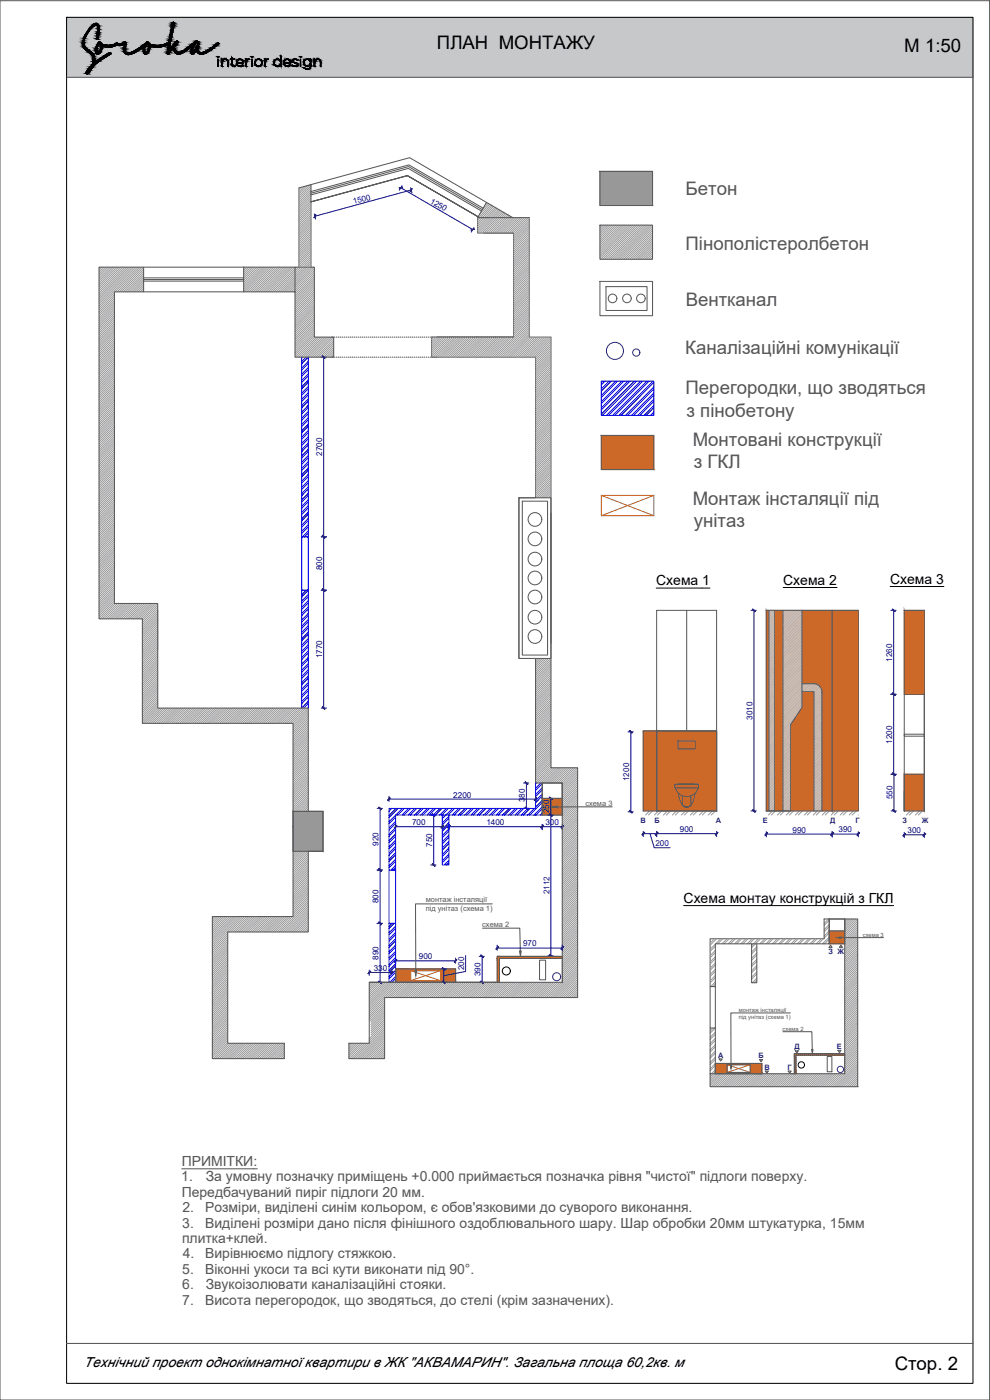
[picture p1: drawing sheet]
<svg xmlns="http://www.w3.org/2000/svg" width="297mm" height="420mm" viewBox="0 0 297 420" stroke-linecap="round" stroke-linejoin="round" font-family="sans-serif">
<defs><g id="words">
<g font-size="5.6">
<text x="131.1" y="14.6">ПЛАН МОНТАЖУ</text>
<text x="271.3" y="15.5">М 1:50</text>
<text x="268.4" y="411.3">Стор. 2</text>
</g>
<g font-size="5.6" fill="#545454">
<text x="205.7" y="58.6">Бетон</text>
<text x="205.7" y="74.9">Пінополістеролбетон</text>
<text x="205.7" y="91.7">Вентканал</text>
<text x="205.6" y="106.3">Каналізаційні комунікації</text>
<text x="205.7" y="118.3">Перегородки, що зводяться</text>
<text x="206" y="125.1">з пінобетону</text>
<text x="207.9" y="133.9">Монтовані конструкції</text>
<text x="208.2" y="140.6">з ГКЛ</text>
<text x="207.9" y="151.5">Монтаж інсталяції під</text>
<text x="208.2" y="158.1">унітаз</text>
</g>
<g font-size="4.2">
<text x="196.9" y="175.6">Схема 1</text>
<text x="235" y="175.4">Схема 2</text>
<text x="267.1" y="175.1">Схема 3</text>
<text x="205.1" y="270.9">Схема монтау конструкцій з ГКЛ</text>
<text x="25.2" y="410.3">Технічний проект однокімнатної квартири в ЖК &quot;АКВАМАРИН&quot;. Загальна площа 60,2кв. м</text>
</g>
<g font-size="4.2" fill="#545454">
<text x="54.5" y="349.9">ПРИМІТКИ:</text>
<text x="54.4" y="354.5">1.</text>
<text x="54.5" y="359.2">Передбачуваний пиріг підлоги 20 мм.</text>
<text x="61.7" y="354.5">За умовну позначку приміщень +0.000 приймається позначка рівня &quot;чистої&quot; підлоги поверху.</text>
<text x="54.7" y="363.9">2.</text>
<text x="61.6" y="363.9">Розміри, виділені синім кольором, є обов'язковими до суворого виконання.</text>
<text x="54.7" y="368.5">3.</text>
<text x="61.6" y="368.5">Виділені розміри дано після фінішного оздоблювального шару. Шар обробки 20мм штукатурка, 15мм</text>
<text x="54.6" y="373.1">плитка+клей.</text>
<text x="54.8" y="377.7">4.</text>
<text x="61.6" y="377.7">Вирівнюємо підлогу стяжкою.</text>
<text x="54.7" y="382.3">5.</text>
<text x="61.6" y="382.3">Віконні укоси та всі кути виконати під 90°.</text>
<text x="54.7" y="386.9">6.</text>
<text x="61.7" y="386.9">Звукоізолювати каналізаційні стояки.</text>
<text x="54.7" y="391.5">7.</text>
<text x="61.6" y="391.5">Висота перегородок, що зводяться, до стелі (крім зазначених).</text>
</g>
<g font-size="2.4" fill="#000095">
<text x="106.1" y="61.3" transform="rotate(-15 106.1 61.3)">1500</text>
<text x="128.9" y="60.8" transform="rotate(30 128.9 60.8)">1250</text>
<text x="96.6" y="136.8" transform="rotate(-90 96.6 136.8)">2700</text>
<text x="96.6" y="171.2" transform="rotate(-90 96.6 171.2)">800</text>
<text x="96.6" y="197.6" transform="rotate(-90 96.6 197.6)">1770</text>
<text x="267.7" y="198.6" transform="rotate(-90 267.7 198.6)">1260</text>
<text x="225.8" y="216" transform="rotate(-90 225.8 216)">3010</text>
<text x="267.7" y="223.2" transform="rotate(-90 267.7 223.2)">1200</text>
<text x="136" y="239.4">2200</text>
<text x="188.8" y="234.4" transform="rotate(-90 188.8 234.4)">1200</text>
<text x="267.8" y="239.9" transform="rotate(-90 267.8 239.9)">550</text>
<text x="157.5" y="240.8" transform="rotate(-90 157.5 240.8)">380</text>
<text x="164.8" y="244.1" transform="rotate(-90 164.8 244.1)">250</text>
<text x="123.7" y="247.6">700</text>
<text x="145.9" y="247.6">1400</text>
<text x="163.7" y="247.6">300</text>
<text x="204" y="249.7">900</text>
<text x="237.8" y="249.9">990</text>
<text x="251.6" y="249.8">390</text>
<text x="272.3" y="250.1">300</text>
<text x="113.6" y="253.9" transform="rotate(-90 113.6 253.9)">920</text>
<text x="129.7" y="254.1" transform="rotate(-90 129.7 254.1)">750</text>
<text x="196.6" y="254">200</text>
<text x="164.8" y="268.4" transform="rotate(-90 164.8 268.4)">2112</text>
<text x="113.6" y="271.1" transform="rotate(-90 113.6 271.1)">800</text>
<text x="113.6" y="288" transform="rotate(-90 113.6 288)">890</text>
<text x="125.7" y="287.9">900</text>
<text x="156.9" y="284">970</text>
<text x="112.1" y="291.4">330</text>
<text x="139.2" y="291.2" transform="rotate(-90 139.2 291.2)">200</text>
<text x="144.2" y="292.9" transform="rotate(-90 144.2 292.9)">390</text>
</g>
<g font-size="2.2" fill="#545454">
<text x="175.6" y="241.9">схема 3</text>
<text x="127.8" y="270.8">монтаж інсталяції</text>
<text x="127.8" y="273.5">під унітаз (схема 1)</text>
<text x="144.7" y="278.3">схема 2</text>
</g>
<g font-size="2.2" fill="#22346e">
<text x="192.2" y="247">В</text>
<text x="196.3" y="247">Б</text>
<text x="214.8" y="247">А</text>
<text x="228.9" y="247">Е</text>
<text x="249" y="247">Д</text>
<text x="256.7" y="247">Г</text>
<text x="270.8" y="247">З</text>
<text x="276.6" y="247">Ж</text>
<text x="248.6" y="286.3">З Ж</text>
<text x="215.5" y="317.5">А</text>
<text x="227.6" y="317.6">Б</text>
<text x="238.4" y="314.8">Д</text>
<text x="251.1" y="314.9">Е</text>
<text x="229.4" y="321.2">В</text>
<text x="236.3" y="321.2">Г</text>
</g>
<g font-size="1.7" fill="#545454">
<text x="258.9" y="281.1">схема 3</text>
<text x="221.7" y="303.6">монтаж інсталяції</text>
<text x="221.7" y="305.7">під унітаз (схема 1)</text>
<text x="234.8" y="309.4">схема 2</text>
</g>
</g></defs>
<g fill="#cd6928" stroke="#cd6928" stroke-width=".3">
<path d="M248.8 279.4l4.6 3.9v-3.9zM248.8 279.4l4.6 3.9h-4.6z"/>
<path d="M238.3 316.2l15.1 .5v-.5zM238.3 316.2l15.1 .5h-15.1z"/>
<path d="M214.6 319.2l14 .3v-.3zM214.6 319.2l14 .3h-14z"/>
<path d="M225.1 319.5h3.5zM225.1 319.5h3.5z"/>
<path d="M214.6 319.5h3.5zM214.6 319.5h3.5z"/>
<path d="M225.1 319.5l3.5 2.4v-2.4zM225.1 319.5l3.5 2.4h-3.5z"/>
<path d="M214.6 319.5l3.5 2.4v-2.4zM214.6 319.5l3.5 2.4h-3.5z"/>
<path d="M238.3 316.7l.5 5.5v-5.5zM238.3 316.7l.5 5.5h-.5z"/>
<path d="M214.6 321.9l14 .3v-.3zM214.6 321.9l14 .3h-14z"/>
<path d="M162.7 239.6l6 5v-5zM162.7 239.6l6 5h-6z"/>
<path d="M197 219.4l18 24v-24zM197 219.4l18 24h-18z"/>
<path d="M193 219.4l4 24v-24zM193 219.4l4 24h-4z"/>
<path d="M249.7 183.2l7.8 60.2v-60.2zM249.7 183.2l7.8 60.2h-7.8z"/>
<path d="M229.9 183.2l19.8 60.2v-60.2zM229.9 183.2l19.8 60.2h-19.8z"/>
<path d="M271.3 232.4l6 11v-11zM271.3 232.4l6 11h-6z"/>
<path d="M271.3 183.2l6 25.2v-25.2zM271.3 183.2l6 25.2h-6z"/>
<path d="M149.2 287l19.5 .6v-.6zM149.2 287l19.5 .6h-19.5z"/>
<path d="M118.7 290.8l18 .5v-.5zM118.7 290.8l18 .5h-18z"/>
<path d="M132.2 291.3h4.5zM132.2 291.3h4.5z"/>
<path d="M118.7 291.3h4.5zM118.7 291.3h4.5z"/>
<path d="M132.2 291.3l4.5 3v-3zM132.2 291.3l4.5 3h-4.5z"/>
<path d="M118.7 291.3l4.5 3v-3zM118.7 291.3l4.5 3h-4.5z"/>
<path d="M149.2 287.6l.6 7.2v-7.2zM149.2 287.6l.6 7.2h-.6z"/>
<path d="M118.7 294.3l18 .5v-.5zM118.7 294.3l18 .5h-18z"/>
</g>
<g fill="#989898" stroke="#989898" stroke-width=".3">
<path d="M87.9 243.5l9 12v-12zM87.9 243.5l9 12h-9z"/>
<path d="M180 51.4l15.8 10.3v-10.3zM180 51.4l15.8 10.3h-15.8z"/>
</g>
<path d="M20 5.2l271.9 18v-18zM20 5.2l271.9 18h-271.9z" fill="#c7c8ca" stroke="#c7c8ca" stroke-width=".3"/>
<g fill="none" stroke="#00f" stroke-width=".3">
<path d="M90.6 107.2l-.1 .1M91.9 107.2l-1.4 1.3M92.5 108.5l-2 1.9M92.5 110.3l-2 2M92.5 112.2l-2 2M92.5 114.1l-2 2M92.5 116l-2 2M92.5 117.9l-2 1.9M92.5 119.8l-2 2M92.5 107.2l-2 2M92.5 109.1l-2 2M92.5 111l-2 1.9"/>
<path d="M92.5 112.8l-2 2.1M92.5 114.7l-2 2M92.5 116.6l-2 2M92.5 118.5l-2 2M180.9 114.4l-.5 .5M181.5 114.4l-1.1 1.1M182.8 114.4l-2.4 2.4M183.4 114.4l-3 3M184.7 114.4l-4.3 4.3M185.3 114.4l-4.9 4.9M186.6 114.4l-6.2 6.1M187.2 114.4l-6.8 6.8"/>
<path d="M188.4 114.4l-8 8M189.1 114.4l-8.7 8.6M190.3 114.4l-9.9 9.9M191 114.4l-10.3 10.3M192.2 114.4l-10.3 10.3M192.8 114.4l-10.2 10.3M194.1 114.4l-10.2 10.3M194.7 114.4l-10.3 10.3M196 114.4l-10.3 10.3M196.2 116.1l-8.6 8.6M196.2 117.9l-6.7 6.8M196.2 119.8l-4.8 4.9"/>
<path d="M196.2 114.8l-9.8 9.9M196.2 116.7l-7.9 8M196.2 118.6l-6.1 6.1M92.5 121.6l-2 2.1M92.5 123.5l-2 2M92.5 125.4l-2 2M92.5 127.3l-2 2M92.5 129.2l-2 2M92.5 131.1l-2 2M92.5 133l-2 2M92.5 134.8l-2 2M92.5 136.7l-2 2"/>
<path d="M92.5 138.6l-2 2M92.5 120.4l-2 2M92.5 122.3l-2 1.9M92.5 124.2l-2 2M92.5 126l-2 2.1M92.5 127.9l-2 2M92.5 129.8l-2 2M92.5 131.7l-2 2M92.5 133.6l-2 2M92.5 135.5l-2 2M92.5 137.4l-2 2M92.5 139.2l-2 2"/>
<path d="M196.2 121.7l-2.9 3M196.2 123.6l-1 1.1M196.2 120.5l-4.2 4.2M196.2 122.3l-2.3 2.4M196.2 124.2l-.4 .5M92.5 140.5l-2 2M92.5 142.4l-2 2M92.5 144.3l-2 2M92.5 146.1l-2 2.1M92.5 148l-2 2M92.5 149.9l-2 2M92.5 151.8l-2 2"/>
<path d="M92.5 153.7l-2 2M92.5 155.6l-2 2M92.5 157.5l-2 2M92.5 159.3l-1.7 1.8M92.5 141.1l-2 2M92.5 143l-2 2M92.5 144.9l-2 2M92.5 146.8l-2 2M92.5 148.7l-2 2M92.5 150.5l-2 2.1M92.5 152.4l-2 2M92.5 154.3l-2 2"/>
<path d="M92.5 156.2l-2 2M92.5 158.1l-2 2M92.5 160l-1.1 1.1M90.7 177.1l-.2 .1M91.9 177.1l-1.4 1.4M92.5 178.4l-2 2M92.5 177.1l-2 2.1M92.5 179l-2 2M92.5 180.3l-2 2M92.5 182.2l-2 2M92.5 184.1l-2 2M92.5 185.9l-2 2.1"/>
<path d="M92.5 187.8l-2 2M92.5 189.7l-2 2M92.5 191.6l-2 2M92.5 193.5l-2 2M92.5 195.4l-2 2M92.5 197.3l-2 2M92.5 199.1l-2 2M92.5 180.9l-2 2M92.5 182.8l-2 2M92.5 184.7l-2 2M92.5 186.6l-2 2M92.5 188.5l-2 2"/>
<path d="M92.5 190.3l-2 2M92.5 192.2l-2 2M92.5 194.1l-2 2M92.5 196l-2 2M92.5 197.9l-2 2M92.5 199.8l-2 2M92.5 201l-2 2M92.5 202.9l-2 2M92.5 204.8l-2 2M92.5 206.7l-2 2M92.5 208.6l-2 2M92.5 210.4l-2 2.1"/>
<path d="M92.5 212.3l-.2 .2M92.5 201.7l-2 2M92.5 203.5l-2 2M92.5 205.4l-2 2M92.5 207.3l-2 2M92.5 209.2l-2 2M92.5 211.1l-1.4 1.4M161 235l-.3 .3M162.3 235l-1.6 1.6M162.7 238.3l-2 2M162.7 236.4l-2 2M162.7 235.2l-2 2"/>
<path d="M162.7 237.1l-2 2M162.7 238.9l-2 2.1M116.9 242.6l-.2 .2M117.6 242.6l-.9 .9M118.7 246.5l-2 2M118.7 248.4l-2 2M118.7 250.3l-2 2M118.7 252.1l-2 2M118.7 254l-2 2M118.7 255.9l-2 2M118.7 257.8l-2 2M118.7 259.7l-1.4 1.4"/>
<path d="M118.7 245.2l-2 2M118.7 247.1l-2 2M118.7 249l-2 2M118.7 250.9l-2 2M118.7 252.8l-2 2M118.7 254.7l-2 2M118.7 256.5l-2 2M118.7 258.4l-2 2M118.8 242.6l-2.1 2.1M119.5 242.6l-2.8 2.8M120.7 242.6l-4 4M121.3 242.6l-2 2"/>
<path d="M122.6 242.6l-2 2M123.2 242.6l-2 2M124.5 242.6l-2 2M125.1 242.6l-2 2M126.4 242.6l-2 2M127 242.6l-2 2M128.2 242.6l-2 2M128.9 242.6l-2 2M130.1 242.6l-2 2M130.8 242.6l-2 2M132 242.6l-2 2M132.6 242.6l-2 2"/>
<path d="M133.2 244.6l-.5 .5M133.8 244.6l-1.1 1.1M133.9 242.6l-2 2M134.5 242.6l-2 2M134.7 245l-2 2M134.7 246.8l-2 2.1M134.7 248.8l-2 1.9M134.7 250.6l-2 2M134.7 252.5l-2 2M134.7 254.4l-2 2M134.7 256.3l-2 2M134.7 258.2l-1.4 1.4"/>
<path d="M134.7 245.6l-2 2M134.7 247.5l-2 2M134.7 249.4l-2 2M134.7 251.2l-2 2.1M134.7 253.2l-2 1.9M134.7 255l-2 2M134.7 256.9l-2 2M134.7 258.8l-.8 .8M135.8 242.6l-2 2M136.4 242.6l-2 2M137.7 242.6l-2 2M138.3 242.6l-2 2"/>
<path d="M139.6 242.6l-2.1 2M140.2 242.6l-2 2M141.4 242.6l-2 2M142.1 242.6l-2 2M143.3 242.6l-1.9 2M144 242.6l-2.1 2M145.2 242.6l-2 2M145.8 242.6l-2 2M147.1 242.6l-2 2M147.7 242.6l-1.9 2M149 242.6l-2 2M149.6 242.6l-2 2"/>
<path d="M150.9 242.6l-2 2M151.5 242.6l-2 2M152.8 242.6l-2.1 2M153.4 242.6l-2 2M154.6 242.6l-1.9 2M155.3 242.6l-2 2M156.5 242.6l-2 2M157.1 242.6l-1.9 2M158.4 242.6l-2 2M159 242.6l-1.9 2M160.3 242.6l-2 2M162.7 240.2l-2 2"/>
<path d="M162.7 242.1l-2.5 2.5M162.7 244l-.6 .6M162.7 240.8l-3.8 3.8M162.7 242.7l-1.9 1.9M117.6 277.1l-.9 .9M118.3 277.1l-1.6 1.6M118.7 278l-2 2M118.7 279.8l-2 2M118.7 278.6l-2 2M118.7 260.3l-.8 .8M118.7 281.7l-2 2M118.7 283.6l-2 2"/>
<path d="M118.7 285.5l-2 2M118.7 287.4l-2 2M118.7 289.3l-2 2M118.7 291.2l-2 2M118.7 293l-1.8 1.8M118.7 280.5l-2 1.9M118.7 282.4l-2 2M118.7 284.2l-2 2M118.7 286.1l-2 2M118.7 288l-2 2M118.7 289.9l-2 2M118.7 291.8l-2 2"/>
<path d="M118.7 293.7l-1.1 1.1"/>
</g>
<g fill="none" stroke="#989898" stroke-width=".3">
<path d="M90.4 56.2l-.7 .7M91.3 56l-1.6 1.5M92.1 55.7l-2.4 2.4M93 55.5l-3.3 3.3M93.3 58.9l-3.6 3.6M93.3 55.8l-3.6 3.6M93.3 56.4l-3.6 3.6M93.3 57.1l-3.6 3.6M93.3 57.7l-3.6 3.6M93.3 58.3l-3.6 3.6M93.3 59.6l-3.6 3.6M93.3 77.2l-10.4 10.4"/>
<path d="M93.3 77.8l-9.8 9.8M93.3 78.4l-9.1 9.2M93.3 79l-8.5 8.6M93.3 79.7l-7.9 7.9M93.3 61.5l-3.6 3.6M93.3 62.1l-3.6 3.6M93.3 62.7l-3.6 3.6M93.3 63.3l-3.6 3.6M93.3 67.1l-3.6 3.6M93.3 67.7l-3.6 3.6M93.3 69.6l-3.6 3.6M93.3 70.3l-3.6 3.6"/>
<path d="M93.3 70.9l-3.6 3.6M93.3 71.5l-3.6 3.6M93.3 75.3l-3.6 3.6M93.3 75.9l-3.6 3.6M93.3 60.2l-3.6 3.6M93.3 60.8l-3.6 3.6M93.3 64l-3.6 3.6M93.3 64.6l-3.6 3.6M93.3 65.2l-3.6 3.6M93.3 68.4l-3.6 3.6M93.3 69l-3.6 3.6M93.3 72.1l-3.6 3.6"/>
<path d="M93.3 72.8l-3.6 3.6M93.3 73.4l-3.6 3.6M93.3 74l-3.6 3.6M93.3 65.9l-3.6 3.6M93.3 66.5l-3.6 3.6M93.3 74.7l-3.6 3.6M93.3 76.5l-3.6 3.6M146.1 60.8l-.4 .5M146.5 61l-1.7 1.8M146.9 61.3l-3 3M147.3 61.5l-4 4M147.7 61.8l-4.4 4.3"/>
<path d="M148.1 62l-4.8 4.8M148.5 62.2l-5.2 5.2M148.9 62.4l-5.6 5.6M149.3 62.7l-6 6M149.7 62.9l-6.4 6.4M150.1 63.1l-6.8 6.8M150.5 63.4l-6.6 6.5M150.9 63.6l-6.3 6.3M151.3 63.8l-6.1 6.1M151.7 64.1l-5.9 5.8M152.1 64.3l-5.7 5.6M152.5 64.5l-5.4 5.4"/>
<path d="M152.9 64.8l-5.2 5.1M153.2 65l-4.9 4.9M153.7 65.2l-4.8 4.7M154.2 65.3l-4.6 4.6M154.8 65.3l-4.6 4.6M155.4 65.3l-4.6 4.6M156.1 65.3l-4.6 4.6M156.7 65.3l-4.6 4.6M157.3 65.3l-4.6 4.6M157.9 65.3l-4.6 4.6M158.6 65.3l-4.6 4.6M158.8 70.1l-4.7 4.7"/>
<path d="M158.8 70.8l-4.7 4.7M158.8 72l-4.7 4.7M158.8 72.6l-4.7 4.7M158.8 76.4l-4.7 4.7M158.8 78.3l-4.7 4.7M158.8 79l-4.7 4.7M158.8 65.7l-4.7 4.7M158.8 66.4l-4.7 4.7M158.8 67l-4.7 4.7M158.8 67.6l-4.7 4.7M158.8 68.2l-4.7 4.7M158.8 68.9l-4.7 4.7"/>
<path d="M158.8 69.5l-4.7 4.7M158.8 71.4l-4.7 4.7M158.8 73.3l-4.7 4.7M158.8 73.9l-4.7 4.7M158.8 74.5l-4.7 4.7M158.8 75.2l-4.7 4.6M158.8 75.8l-4.7 4.7M158.8 77l-4.7 4.7M158.8 77.7l-4.7 4.7M158.8 79.6l-4.7 4.6M180.4 67.6l-.4 .3M181 67.6l-1 .9"/>
<path d="M181.7 67.6l-1.7 1.6M182.3 67.6l-2.3 2.2M182.9 67.6l-2.9 2.8M183.5 67.6l-3.5 3.5M184.1 67.6l-4.1 4.1M184.8 67.6l-4.8 4.7M185.4 67.6l-5.4 5.3M186.1 67.6l-6.1 6M186.7 67.6l-6.7 6.6M187.3 67.6l-7.3 7.2M187.9 67.6l-7.9 7.9M188.6 67.6l-8.6 8.5"/>
<path d="M189.2 67.6l-9.2 9.2M189.8 67.6l-9.8 9.7M190.5 67.6l-10.3 10.2M191.1 67.6l-10.3 10.2M191.7 67.6l-10.3 10.2M192.3 67.6l-10.2 10.2M193 67.6l-10.3 10.2M193.6 67.6l-10.3 10.2M194.2 67.6l-10.3 10.2M194.9 67.6l-10.3 10.2M195.5 67.6l-10.3 10.2M195.8 67.9l-10 9.9"/>
<path d="M195.8 68.5l-9.3 9.3M195.8 69.1l-8.7 8.7M195.8 69.8l-8.1 8M195.8 70.4l-7.5 7.4M195.8 71l-6.8 6.8M195.8 71.6l-6.2 6.2M195.8 72.3l-5.6 5.5M195.8 72.9l-4.9 4.9M195.8 73.5l-4.3 4.3M195.8 74.2l-3.7 3.6M195.8 74.8l-3.1 3M195.8 75.4l-2.4 2.4"/>
<path d="M195.8 76l-1.8 1.8M195.8 76.7l-1.2 1.1M195.8 77.3l-.5 .5M30 80.2l-.3 .2M30.6 80.2l-.9 .9M31.2 80.2l-1.5 1.5M31.8 80.2l-2.1 2.1M32.5 80.2l-2.8 2.7M33.1 80.2l-3.4 3.4M33.7 80.2l-4 4M34.3 80.2l-4.6 4.6M34.3 87.8l-4.6 4.6"/>
<path d="M34.3 88.4l-4.6 4.6M34.3 89l-4.6 4.6M34.3 89.7l-4.6 4.5M34.3 90.3l-4.6 4.6M34.3 90.9l-4.6 4.6M34.3 91.5l-4.6 4.6M34.3 92.2l-4.6 4.6M34.3 92.8l-4.6 4.6M34.3 93.4l-4.6 4.6M34.3 94.1l-4.6 4.5M34.3 94.7l-4.6 4.6M34.3 95.3l-4.6 4.6"/>
<path d="M34.3 95.9l-4.6 4.6M34.3 96.6l-4.6 4.6M34.3 97.2l-4.6 4.6M34.3 97.8l-4.6 4.6M34.3 98.5l-4.6 4.5M34.3 99.1l-4.6 4.6M34.3 99.7l-4.6 4.6M35 80.2l-5.3 5.3M35.6 80.2l-5.9 5.9M36.2 80.2l-6.5 6.5M36.9 80.2l-7.2 7.1M37.5 80.2l-7.8 7.8"/>
<path d="M38.1 80.2l-8.4 8.4M38.7 80.2l-9 9M39.4 80.2l-9.7 9.6M40 80.2l-10.3 10.3M40.6 80.2l-10.9 10.9M41.3 80.2l-11.6 11.5M41.9 80.2l-7.4 7.4M42.5 80.2l-7.4 7.4M43.1 80.2l-7.3 7.4M43.1 80.9l-6.7 6.7M43.1 81.5l-6.1 6.1M43.1 82.1l-5.5 5.5"/>
<path d="M43.1 82.7l-4.8 4.9M43.1 83.4l-4.2 4.2M43.1 84l-3.6 3.6M43.1 84.6l-3 3M43.1 85.3l-2.3 2.3M43.1 85.9l-1.7 1.7M43.1 86.5l-1.1 1.1M43.1 87.1l-.4 .5M73.3 80.2l-.2 .2M74 80.2l-.9 .8M74.6 80.2l-1.5 1.5M75.2 80.2l-2.1 2.1"/>
<path d="M75.8 80.2l-2.7 2.7M76.5 80.2l-3.4 3.3M77.1 80.2l-4 4M77.7 80.2l-4.6 4.6M78.4 80.2l-5.3 5.2M79 80.2l-5.9 5.9M79.6 80.2l-6.5 6.5M80.2 80.2l-7.1 7.1M80.9 80.2l-7.5 7.4M81.5 80.2l-7.4 7.4M82.1 80.2l-7.4 7.4M82.8 80.2l-7.4 7.4"/>
<path d="M83.4 80.2l-7.4 7.4M84 80.2l-7.4 7.4M84.6 80.2l-7.4 7.4M85.3 80.2l-7.4 7.4M85.9 80.2l-7.4 7.4M86.5 80.2l-7.4 7.4M87.2 80.2l-7.4 7.4M87.8 80.2l-7.4 7.4M88.4 80.2l-7.4 7.4M89 80.2l-7.4 7.4M89.7 80.2l-7.4 7.4M93.4 80.2l-7.4 7.4"/>
<path d="M94.1 80.2l-7.4 7.4M94.3 80.6l-7 7M94.3 81.2l-6.4 6.4M94.3 85l-5.8 5.8M94.3 85.6l-5.8 5.8M94.3 86.2l-5.8 5.8M94.3 86.9l-5.8 5.8M94.3 87.5l-5.8 5.8M94.3 93.8l-5.8 5.8M94.3 94.4l-5.8 5.8M94.3 95l-5.8 5.8M94.3 95.7l-5.8 5.8"/>
<path d="M94.3 81.8l-5.8 5.8M94.3 82.5l-5.8 5.8M94.3 83.1l-5.8 5.8M94.3 83.7l-5.8 5.8M94.3 84.3l-5.8 5.8M94.3 88.1l-5.8 5.8M94.3 88.7l-5.8 5.8M94.3 89.4l-5.8 5.8M94.3 90l-5.8 5.8M94.3 90.6l-5.8 5.8M94.3 91.3l-5.8 5.8M94.3 91.9l-5.8 5.8"/>
<path d="M94.3 92.5l-5.8 5.8M94.3 93.1l-5.8 5.8M94.3 96.3l-5.8 5.8M94.3 96.9l-5.8 5.8M94.3 97.5l-5.8 5.8M94.3 98.2l-5.8 5.8M94.3 98.8l-5.8 5.8M94.3 99.4l-5.8 5.8M158.8 80.2l-4.7 4.7M158.8 80.8l-4.7 4.7M158.8 84.6l-4.7 4.7M158.8 87.1l-4.7 4.7"/>
<path d="M158.8 89l-4.7 4.7M158.8 92.8l-4.7 4.7M158.8 93.4l-4.7 4.7M158.8 95.3l-4.7 4.7M158.8 96.6l-10.6 10.6M158.8 97.2l-10 10M158.8 81.4l-4.7 4.7M158.8 82.1l-4.7 4.7M158.8 82.7l-4.7 4.7M158.8 83.4l-4.7 4.7M158.8 84l-4.7 4.6M158.8 85.2l-4.7 4.7"/>
<path d="M158.8 85.9l-4.7 4.7M158.8 86.5l-4.7 4.7M158.8 87.8l-4.7 4.6M158.8 88.4l-4.7 4.6M158.8 89.6l-4.7 4.7M158.8 90.3l-4.7 4.7M158.8 90.9l-4.7 4.7M158.8 91.5l-4.7 4.7M158.8 92.2l-4.7 4.6M158.8 94l-4.7 4.7M158.8 94.7l-4.7 4.7M158.8 95.9l-4.7 4.7"/>
<path d="M158.8 97.8l-9.4 9.4M158.8 98.4l-8.8 8.8M158.8 99.1l-8.1 8.1M158.8 99.7l-7.5 7.5M34.3 100.3l-4.6 4.6M34.3 101l-4.6 4.6M34.3 101.6l-4.6 4.6M34.3 102.2l-4.6 4.6M34.3 102.9l-4.6 4.5M34.3 103.5l-4.6 4.6M34.3 104.1l-4.6 4.6M34.3 104.7l-4.6 4.6"/>
<path d="M34.3 105.4l-4.6 4.6M34.3 106l-4.6 4.6M34.3 106.6l-4.6 4.6M34.3 107.3l-4.6 4.5M34.3 107.9l-4.6 4.6M34.3 108.5l-4.6 4.6M34.3 109.1l-4.6 4.6M34.3 109.8l-4.6 4.6M34.3 110.4l-4.6 4.6M34.3 111l-4.6 4.6M34.3 111.6l-4.6 4.6M34.3 112.3l-4.6 4.6"/>
<path d="M34.3 112.9l-4.6 4.6M34.3 113.5l-4.6 4.7M34.3 114.2l-4.6 4.6M34.3 114.8l-4.6 4.6M34.3 115.4l-4.6 4.6M34.3 116l-4.6 4.7M34.3 116.7l-4.6 4.6M34.3 117.3l-4.6 4.6M34.3 117.9l-4.6 4.7M34.3 118.6l-4.6 4.5M34.3 119.2l-4.6 4.6M34.3 119.8l-4.6 4.6"/>
<path d="M94.3 100.1l-5.8 5.8M94.3 100.7l-5.8 5.8M94.4 101.2l-5.9 5.9M95.1 101.2l-6 6M95.7 101.2l-6 6M96.3 101.2l-6 6M96.9 101.2l-6 6M97.6 101.2l-6 6M98.2 101.2l-6 6M98.8 101.2l-6 6M99.5 101.2l-6 6M100.1 101.2l-6 6"/>
<path d="M100.1 104.3l-2.9 2.9M100.1 104.9l-2.2 2.3M100.1 105.6l-1.6 1.6M100.1 101.8l-5.4 5.4M100.1 102.4l-4.8 4.8M100.1 103l-4.1 4.2M100.1 103.7l-3.5 3.5M100.1 106.2l-1 1M100.1 106.8l-.4 .4M129.6 101.2l-.1 .1M130.3 101.2l-.8 .7M130.9 101.2l-1.4 1.4"/>
<path d="M131.5 101.2l-2 2M132.2 101.2l-2.7 2.6M132.8 101.2l-3.3 3.3M133.4 101.2l-3.9 3.9M134 101.2l-4.5 4.5M134.7 101.2l-5.2 5.1M135.3 101.2l-5.8 5.8M135.9 101.2l-6 6M136.6 101.2l-6 6M137.2 101.2l-6 6M137.8 101.2l-6 6M138.4 101.2l-6 6"/>
<path d="M139.1 101.2l-6 6M139.7 101.2l-6 6M140.3 101.2l-6 6M141 101.2l-6 6M141.6 101.2l-6 6M142.2 101.2l-6 6M142.8 101.2l-6 6M143.5 101.2l-6 6M144.1 101.2l-6 6M144.7 101.2l-6 6M145.3 101.2l-5.9 6M146 101.2l-6 6"/>
<path d="M146.6 101.2l-6 6M147.2 101.2l-6 6M147.9 101.2l-6 6M148.5 101.2l-6 6M149.1 101.2l-6 6M149.7 101.2l-5.9 6M150.4 101.2l-6 6M151 101.2l-6 6M151.6 101.2l-6 6M152.3 101.2l-6 6M152.9 101.2l-6 6M153.5 101.2l-6 6"/>
<path d="M158.8 100.3l-6.9 6.9M158.8 100.9l-6.2 6.3M159.2 101.2l-6 6M159.8 101.2l-6 6M160.4 101.2l-6 6M161.1 101.2l-6 6M161.7 101.2l-6 6M162.3 101.2l-6 6M162.9 101.2l-6 6M163.6 101.2l-6 6M164.2 101.2l-6 6M164.8 101.2l-6 6"/>
<path d="M165.3 104.5l-4.6 4.6M165.3 105.1l-4.6 4.6M165.3 105.7l-4.6 4.7M165.3 112.6l-4.6 4.7M165.3 113.3l-4.6 4.6M165.3 113.9l-4.6 4.6M165.3 117.1l-4.6 4.6M165.3 117.7l-4.6 4.6M165.3 101.3l-5.8 5.9M165.3 102l-5.2 5.2M165.3 102.6l-4.6 4.6M165.3 103.3l-4.6 4.5"/>
<path d="M165.3 103.8l-4.6 4.7M165.3 106.4l-4.6 4.6M165.3 107l-4.6 4.6M165.3 107.7l-4.6 4.5M165.3 108.2l-4.6 4.7M165.3 108.9l-4.6 4.6M165.3 109.5l-4.6 4.6M165.3 110.2l-4.6 4.6M165.3 110.8l-4.6 4.6M165.3 111.4l-4.6 4.6M165.3 112l-4.6 4.6M165.3 114.6l-4.6 4.6"/>
<path d="M165.3 115.2l-4.6 4.6M165.3 115.8l-4.6 4.6M165.3 116.4l-4.6 4.6M165.3 118.3l-4.6 4.6M165.3 119l-4.6 4.5M165.3 119.6l-4.6 4.6M34.3 120.4l-4.6 4.7M34.3 121.1l-4.6 4.6M34.3 121.7l-4.6 4.6M34.3 122.3l-4.6 4.7M34.3 123l-4.6 4.6M34.3 123.6l-4.6 4.6"/>
<path d="M34.3 124.2l-4.6 4.6M34.3 124.8l-4.6 4.7M34.3 125.5l-4.6 4.6M34.3 126.1l-4.6 4.6M34.3 126.7l-4.6 4.7M34.3 127.4l-4.6 4.6M34.3 128l-4.6 4.6M34.3 128.6l-4.6 4.6M34.3 129.2l-4.6 4.7M34.3 129.9l-4.6 4.6M34.3 130.5l-4.6 4.6M34.3 131.1l-4.6 4.6"/>
<path d="M34.3 131.8l-4.6 4.6M34.3 132.4l-4.6 4.6M34.3 133l-4.6 4.6M34.3 133.6l-4.6 4.7M34.3 134.3l-4.6 4.6M34.3 134.9l-4.6 4.6M34.3 135.6l-4.6 4.5M34.3 136.2l-4.6 4.6M34.3 136.8l-4.6 4.6M34.3 137.4l-4.6 4.6M34.3 138l-4.6 4.7M34.3 138.7l-4.6 4.6"/>
<path d="M34.3 139.3l-4.6 4.6M34.3 140l-4.6 4.5M165.3 121.5l-4.6 4.6M165.3 122.1l-4.6 4.6M165.3 123.4l-4.6 4.5M165.3 124l-4.6 4.6M165.3 125.2l-4.6 4.6M165.3 125.9l-4.6 4.6M165.3 127.8l-4.6 4.5M165.3 128.4l-4.6 4.6M165.3 129.6l-4.6 4.6M165.3 130.3l-4.6 4.6"/>
<path d="M165.3 131.5l-4.6 4.6M165.3 132.2l-4.6 4.5M165.3 132.8l-4.6 4.6M165.3 133.4l-4.6 4.6M165.3 134l-4.6 4.6M165.3 134.7l-4.6 4.6M165.3 137.8l-4.6 4.6M165.3 138.4l-4.6 4.6M165.3 120.2l-4.6 4.6M165.3 120.8l-4.6 4.6M165.3 122.7l-4.6 4.6M165.3 124.6l-4.6 4.6"/>
<path d="M165.3 126.5l-4.6 4.6M165.3 127.1l-4.6 4.6M165.3 129l-4.6 4.6M165.3 130.9l-4.6 4.6M165.3 135.3l-4.6 4.6M165.3 135.9l-4.6 4.6M165.3 136.6l-4.6 4.5M165.3 137.2l-4.6 4.6M165.3 139.1l-4.6 4.6M165.3 139.7l-4.6 4.6M34.3 140.6l-4.6 4.6M34.3 141.2l-4.6 4.6"/>
<path d="M34.3 141.8l-4.6 4.6M34.3 142.5l-4.6 4.6M34.3 143.1l-4.6 4.6M34.3 143.7l-4.6 4.6M34.3 144.4l-4.6 4.5M34.3 144.9l-4.6 4.7M34.3 145.6l-4.6 4.6M34.3 146.2l-4.6 4.6M34.3 146.9l-4.6 4.6M34.3 147.5l-4.6 4.6M34.3 148.1l-4.6 4.6M34.3 148.8l-4.6 4.5"/>
<path d="M34.3 149.4l-4.6 4.6M34.3 150l-4.6 4.6M34.3 150.6l-4.6 4.6M34.3 151.3l-4.6 4.6M34.3 151.9l-4.6 4.6M34.3 152.5l-4.6 4.6M34.3 153.2l-4.6 4.5M34.3 153.8l-4.6 4.6M34.3 154.4l-4.6 4.6M34.3 155l-4.6 4.6M34.3 155.7l-4.6 4.6M34.3 156.3l-4.6 4.6"/>
<path d="M34.3 156.9l-4.6 4.6M34.3 157.5l-4.6 4.6M34.3 158.2l-4.6 4.6M34.3 158.8l-4.6 4.6M34.3 159.4l-4.6 4.6M165.3 140.3l-4.6 4.6M165.3 142.8l-4.6 4.6M165.3 143.5l-4.6 4.6M165.3 146.6l-2.8 2.8M165.3 147.2l-2.1 2.2M165.3 141l-4.6 4.5M165.3 141.6l-4.6 4.6"/>
<path d="M165.3 142.2l-4.6 4.6M165.3 144.1l-4.6 4.6M165.3 144.7l-4.6 4.6M165.3 145.3l-4.1 4.1M165.3 146l-3.4 3.4M165.3 147.9l-1.6 1.5M165.3 148.5l-.9 .9M165.3 149.1l-.3 .3M34.3 160.1l-4.6 4.6M34.3 160.7l-4.6 4.6M34.3 161.3l-4.6 4.6M34.3 161.9l-4.6 4.6"/>
<path d="M34.3 162.6l-4.6 4.6M34.3 163.2l-4.6 4.6M34.3 163.8l-4.6 4.6M34.3 164.5l-4.6 4.5M34.3 165.1l-4.6 4.6M34.3 165.7l-4.6 4.6M34.3 166.3l-4.6 4.6M34.3 167l-4.6 4.6M34.3 167.6l-4.6 4.6M34.3 168.2l-4.6 4.6M34.3 168.9l-4.6 4.5M34.3 169.5l-4.6 4.6"/>
<path d="M34.3 170.1l-4.6 4.6M34.3 170.7l-4.6 4.6M34.3 171.4l-4.6 4.6M34.3 172l-4.6 4.6M34.3 172.6l-4.6 4.6M34.3 173.3l-4.6 4.5M34.3 173.9l-4.6 4.6M34.3 174.5l-4.6 4.6M34.3 175.1l-4.6 4.6M34.3 175.8l-4.6 4.6M34.3 176.4l-4.6 4.6M34.3 177l-4.6 4.6"/>
<path d="M34.3 177.7l-4.6 4.5M34.3 178.3l-4.6 4.6M34.3 178.9l-4.6 4.6M34.3 179.5l-4.6 4.7M34.3 180.2l-4.6 4.6M34.3 180.8l-4.6 4.6M34.6 181.1l-4.5 4.6M35.3 181.1l-4.7 4.6M35.9 181.1l-4.6 4.6M36.5 181.1l-4.6 4.6M37.2 181.1l-4.6 4.6M37.8 181.1l-4.6 4.6"/>
<path d="M38.4 181.1l-4.6 4.6M39 181.1l-4.5 4.6M39.7 181.1l-4.6 4.6M40.3 181.1l-4.6 4.6M40.9 181.1l-4.6 4.6M41.6 181.1l-4.6 4.6M42.2 181.1l-4.6 4.6M42.8 181.1l-4.6 4.6M43.4 181.1l-4.6 4.6M44.1 181.1l-4.6 4.6M44.7 181.1l-4.6 4.6M45.3 181.1l-4.6 4.6"/>
<path d="M45.9 181.1l-4.5 4.6M46.6 181.1l-4.6 4.6M47.2 181.1l-4.6 4.6M47.3 181.6l-4.6 4.6M47.3 182.2l-4.6 4.7M47.3 182.9l-4.6 4.6M47.3 183.5l-4.6 4.6M47.3 184.2l-4.6 4.6M47.3 184.8l-4.6 4.6M47.3 185.4l-4.6 4.6M47.3 186l-4.6 4.6M47.3 186.6l-4.6 4.7"/>
<path d="M47.3 187.3l-4.6 4.6M47.3 187.9l-4.6 4.6M47.3 188.6l-4.6 4.5M47.3 189.2l-4.6 4.6M47.3 189.8l-4.6 4.6M47.3 190.4l-4.6 4.6M47.3 191.1l-4.6 4.6M47.3 191.7l-4.6 4.6M47.3 192.3l-4.6 4.6M47.3 193l-4.6 4.5M47.3 193.6l-4.6 4.6M47.3 194.2l-4.6 4.6"/>
<path d="M47.3 194.8l-4.6 4.6M47.3 195.5l-4.6 4.6M47.3 196.1l-4.6 4.6M47.3 196.7l-4.6 4.6M47.3 197.4l-4.6 4.5M47.3 198l-4.6 4.6M47.3 198.6l-4.6 4.6M47.3 199.2l-4.6 4.6M47.3 199.9l-4.6 4.6M160.8 197.6l-.1 .1M161.5 197.6l-.8 .8M162.1 197.6l-1.4 1.4"/>
<path d="M162.7 197.6l-2 2M163.3 197.6l-2.6 2.6M164 197.6l-3.3 3.3M164.6 197.6l-3.9 3.9M165.2 197.6l-4.5 4.5M165.3 198.2l-4.6 4.5M165.3 198.8l-4.6 4.6M165.3 199.4l-4.6 4.6M47.3 200.5l-4.6 4.6M47.3 201.1l-4.6 4.6M47.3 201.8l-4.6 4.5M47.3 202.4l-4.6 4.6"/>
<path d="M47.3 203l-4.6 4.6M47.3 203.6l-4.6 4.6M47.3 204.3l-4.6 4.6M47.3 204.9l-4.6 4.6M47.3 205.5l-4.6 4.6M47.3 206.2l-4.6 4.5M47.3 206.8l-4.6 4.6M47.3 207.4l-4.6 4.6M47.3 208l-4.6 4.6M47.3 208.7l-4.6 4.6M47.3 209.3l-4.6 4.6M47.3 209.9l-4.6 4.6"/>
<path d="M47.3 210.6l-4.6 4.5M47.3 211.2l-4.6 4.6M47.3 211.8l-4.6 4.6M47.3 212.4l-4.6 4.6M47.9 212.5l-4.6 4.6M48.5 212.5l-4.6 4.6M49.1 212.5l-4.6 4.6M49.7 212.5l-4.5 4.6M50.4 212.5l-4.6 4.6M51 212.5l-4.6 4.6M51.6 212.5l-4.6 4.6M52.3 212.5l-4.6 4.6"/>
<path d="M52.9 212.5l-4.6 4.6M53.5 212.5l-4.6 4.6M54.1 212.5l-4.5 4.6M54.8 212.5l-4.6 4.6M55.4 212.5l-4.6 4.6M56 212.5l-4.6 4.6M56.7 212.5l-4.6 4.6M57.3 212.5l-4.6 4.6M57.9 212.5l-4.6 4.6M58.5 212.5l-4.5 4.6M59.2 212.5l-4.6 4.6M59.8 212.5l-4.6 4.6"/>
<path d="M60.5 212.5l-4.7 4.6M61.1 212.5l-4.6 4.6M61.7 212.5l-4.6 4.6M62.3 212.5l-4.6 4.6M62.9 212.5l-4.6 4.6M63.6 212.5l-4.6 4.6M64.2 212.5l-4.6 4.6M64.9 212.5l-4.7 4.6M65.4 212.5l-4.5 4.6M66.1 212.5l-4.6 4.6M66.7 212.5l-4.6 4.6M67.4 212.5l-4.7 4.6"/>
<path d="M68 212.5l-4.6 4.6M68.6 212.5l-4.6 4.6M69.3 212.5l-4.7 4.6M69.8 212.5l-4.5 4.6M70.5 212.5l-4.6 4.6M71.1 212.5l-4.6 4.6M71.8 212.5l-4.7 4.6M72.4 212.5l-4.6 4.6M73 212.5l-4.6 4.6M73.7 212.5l-4.7 4.6M74.3 212.5l-4.6 4.6M74.9 212.5l-4.6 4.6"/>
<path d="M75.5 212.5l-4.6 4.6M76.2 212.5l-4.7 4.6M76.8 212.5l-4.6 4.6M77.4 212.5l-4.6 4.6M78 212.5l-4.6 4.6M78.7 212.5l-4.6 4.6M79.3 212.5l-4.6 4.6M79.9 212.5l-4.6 4.6M80.6 212.5l-4.7 4.6M81.2 212.5l-4.6 4.6M81.8 212.5l-4.6 4.6M82.4 212.5l-4.5 4.6"/>
<path d="M83.1 212.5l-4.6 4.6M83.7 212.5l-4.6 4.6M84.3 212.5l-4.6 4.6M85 212.5l-4.7 4.6M85.6 212.5l-4.6 4.6M86.2 212.5l-4.6 4.6M86.8 212.5l-4.5 4.6M87.5 212.5l-4.6 4.6M88.1 212.5l-4.6 4.6M88.7 212.5l-4.6 4.6M89.4 212.5l-4.6 4.6M90 212.5l-4.6 4.6"/>
<path d="M90.6 212.5l-4.6 4.6M91.2 212.5l-4.5 4.6M91.9 212.5l-4.7 4.6M92.5 212.5l-4.6 4.6M92.5 213.1l-4.6 4.6M92.5 213.7l-4.6 4.7M92.5 214.4l-4.6 4.6M92.5 215l-4.6 4.6M92.5 215.6l-4.6 4.6M92.5 216.3l-4.6 4.6M92.5 216.9l-4.6 4.6M92.5 217.5l-4.6 4.6"/>
<path d="M92.5 218.1l-4.6 4.7M92.5 218.8l-4.6 4.6M92.5 219.4l-4.6 4.6M165.3 200l-4.6 4.6M165.3 200.7l-4.6 4.6M165.3 201.3l-4.6 4.6M165.3 201.9l-4.6 4.6M165.3 202.6l-4.6 4.5M165.3 203.2l-4.6 4.6M165.3 203.8l-4.6 4.6M165.3 204.4l-4.6 4.6M165.3 205.1l-4.6 4.6"/>
<path d="M165.3 205.7l-4.6 4.6M165.3 206.3l-4.6 4.6M165.3 207l-4.6 4.5M165.3 207.6l-4.6 4.6M165.3 208.2l-4.6 4.6M165.3 208.8l-4.6 4.6M165.3 209.5l-4.6 4.6M165.3 210.1l-4.6 4.6M165.3 210.7l-4.6 4.6M165.3 211.4l-4.6 4.5M165.3 212l-4.6 4.6M165.3 212.6l-4.6 4.6"/>
<path d="M165.3 213.2l-4.6 4.6M165.3 213.9l-4.6 4.6M165.3 214.5l-4.6 4.6M165.3 215.1l-4.6 4.6M165.3 215.8l-4.6 4.5M165.3 216.4l-4.6 4.6M165.3 217l-4.6 4.6M165.3 217.6l-4.6 4.7M165.3 218.3l-4.6 4.6M165.3 218.9l-4.6 4.6M165.3 219.5l-4.6 4.6M92.5 220l-4.6 4.6"/>
<path d="M92.5 220.7l-4.6 4.6M92.5 221.3l-4.6 4.6M92.5 221.9l-4.6 4.6M92.5 222.5l-4.6 4.7M92.5 223.2l-4.6 4.6M92.5 223.8l-4.6 4.6M92.5 224.5l-4.6 4.5M92.5 225l-4.6 4.7M92.5 225.7l-4.6 4.6M92.5 226.3l-4.6 4.6M92.5 226.9l-4.6 4.7M92.5 227.6l-4.6 4.6"/>
<path d="M92.5 228.2l-4.6 4.6M92.5 228.9l-4.6 4.5M92.5 229.4l-4.6 4.7M92.5 230.1l-4.6 4.6M92.5 230.7l-4.6 4.6M92.5 231.4l-4.6 4.6M92.5 232l-4.6 4.6M92.5 232.6l-4.6 4.6M92.5 233.2l-4.6 4.6M92.5 233.8l-4.6 4.7M92.5 234.5l-4.6 4.6M92.5 235.1l-4.6 4.6"/>
<path d="M92.5 235.8l-4.6 4.6M92.5 236.4l-4.6 4.6M92.5 237l-4.6 4.6M92.5 237.6l-4.6 4.6M92.5 238.3l-4.6 4.6M92.5 238.9l-4.6 4.6M92.5 239.5l-4 4M165.3 220.1l-4.6 4.6M165.3 220.8l-4.6 4.6M165.3 221.4l-4.6 4.6M165.3 222l-4.6 4.7M165.3 222.7l-4.6 4.6"/>
<path d="M165.3 223.3l-4.6 4.6M165.3 223.9l-4.6 4.6M165.3 224.5l-4.6 4.7M165.3 225.2l-4.6 4.6M165.3 225.8l-4.6 4.6M165.3 226.4l-4.6 4.7M165.3 227.1l-4.6 4.5M165.3 227.7l-4.6 4.6M165.3 228.3l-4.6 4.6M165.3 228.9l-4.6 4.7M165.3 229.6l-4.6 4.6M165.3 230.2l-4.6 4.6"/>
<path d="M165.7 230.4l-4.6 4.6M166.4 230.4l-4.6 4.6M167 230.4l-4.6 4.6M167.6 230.4l-4.6 4.6M168.2 230.4l-4.5 4.6M168.9 230.4l-4.6 4.6M169.5 230.4l-4.6 4.6M170.1 230.4l-4.6 4.6M170.8 230.4l-4.6 4.6M171.4 230.4l-4.6 4.6M172 230.4l-4.6 4.6M172.6 230.4l-4.5 4.6"/>
<path d="M173.3 230.4l-4.6 4.6M173.3 237.9l-4.6 4.6M173.3 238.5l-4.6 4.7M173.3 239.2l-4.6 4.6M173.3 239.8l-4.6 4.6M173.3 231l-4.6 4.6M173.3 231.6l-4.6 4.6M173.3 232.3l-4.6 4.6M173.3 232.9l-4.6 4.6M173.3 233.5l-4.6 4.6M173.3 234.1l-4.6 4.7M173.3 234.8l-4.6 4.6"/>
<path d="M173.3 235.4l-4.6 4.6M173.3 236.1l-4.6 4.5M173.3 236.7l-4.6 4.6M173.3 237.3l-4.6 4.6M88.5 255.5l-.6 .6M89.1 255.5l-1.2 1.2M89.7 255.5l-1.8 1.8M90.3 255.5l-2.4 2.4M91 255.5l-3.1 3.1M91.6 255.5l-3.7 3.7M92.2 255.5l-4.3 4.3M92.5 240.2l-3.3 3.3"/>
<path d="M92.5 240.8l-2.7 2.7M92.5 241.4l-2.1 2.1M92.5 242l-1.4 1.5M92.5 242.7l-.8 .8M92.5 243.3l-.2 .2M92.5 255.9l-4.6 4.6M92.5 256.5l-4.6 4.6M92.5 257.1l-4.6 4.6M92.5 257.8l-4.6 4.5M92.5 258.4l-4.6 4.6M92.5 259l-4.6 4.6M92.5 259.6l-4.6 4.6"/>
<path d="M173.3 240.5l-4.6 4.5M173.3 241.1l-4.6 4.6M173.3 241.7l-4.6 4.6M173.3 242.3l-4.6 4.6M173.3 243l-4.6 4.6M173.3 243.6l-4.6 4.6M173.3 244.2l-4.6 4.6M173.3 244.9l-4.6 4.5M173.3 245.5l-4.6 4.6M173.3 246.1l-4.6 4.6M173.3 246.7l-4.6 4.6M173.3 247.4l-4.6 4.6"/>
<path d="M173.3 248l-4.6 4.6M173.3 248.6l-4.6 4.6M173.3 249.3l-4.6 4.5M173.3 249.9l-4.6 4.6M173.3 250.5l-4.6 4.6M173.3 251.1l-4.6 4.6M173.3 251.8l-4.6 4.6M173.3 252.4l-4.6 4.6M173.3 253l-4.6 4.6M173.3 253.7l-4.6 4.5M173.3 254.3l-4.6 4.6M173.3 254.9l-4.6 4.6"/>
<path d="M173.3 255.5l-4.6 4.6M173.3 256.2l-4.6 4.6M173.3 256.8l-4.6 4.6M173.3 257.4l-4.6 4.6M173.3 258l-4.6 4.6M173.3 258.7l-4.6 4.6M173.3 259.3l-4.6 4.6M173.3 259.9l-4.6 4.6M193.1 243.4l-.1 .1M194.9 243.4l-1.2 1.2M195.8 243.4l-1.2 1.2M197.6 243.4l-1.3 1.2"/>
<path d="M198.5 243.4l-1.2 1.2M200.3 243.4l-1.2 1.2M201.2 243.4l-1.3 1.2M203 243.4l-1.2 1.2M203.9 243.4l-1.3 1.2M205.7 243.4l-1.3 1.2M206.6 243.4l-1.3 1.2M208.4 243.4l-1.3 1.2M209.3 243.4l-1.3 1.2M211.1 243.4l-1.3 1.2M212 243.4l-1.3 1.2M213.7 243.4l-1.2 1.2"/>
<path d="M214.7 243.4l-1.3 1.2M230 243.4l-.1 .1M231.8 243.4l-1.3 1.2M232.7 243.4l-1.3 1.2M234.5 243.4l-1.2 1.2M235.4 243.4l-1.3 1.2M237.2 243.4l-1.3 1.2M238.1 243.4l-1.2 1.2M239.9 243.4l-1.3 1.2M240.7 243.4l-1.2 1.2M242.6 243.4l-1.3 1.2M243.5 243.4l-1.3 1.2"/>
<path d="M245.2 243.4l-1.2 1.2M246.2 243.4l-1.3 1.2M247.9 243.4l-1.2 1.2M248.8 243.4l-1.2 1.2M250.7 243.4l-1.3 1.2M251.5 243.4l-1.2 1.2M253.3 243.4l-1.2 1.2M254.2 243.4l-1.2 1.2M256 243.4l-1.2 1.2M256.9 243.4l-1.2 1.2M257.5 244.6h.1M271.4 243.4l-.1 .1"/>
<path d="M273.2 243.4l-1.3 1.2M274.1 243.4l-1.3 1.2M275.9 243.4l-1.2 1.2M276.8 243.4l-1.3 1.2M63.8 275.1l-.1 .2M64.5 275.1l-.8 .7M65.1 275.1l-1.4 1.4M65.7 275.1l-2 2M66.4 275.1l-2.7 2.6M67 275.1l-3.3 3.3M67.6 275.1l-3.9 3.9M68.2 275.1l-4.5 4.6"/>
<path d="M68.9 275.1l-5.2 5.1M69.5 275.1l-5.8 5.8M70.1 275.1l-6.4 6.4M70.7 275.1l-7 7.1M71.4 275.1l-7.7 7.7M72 275.1l-8.3 8.3M72.6 275.1l-8.9 9M73.3 275.1l-4.6 4.6M73.9 275.1l-4.6 4.6M74.5 275.1l-4.6 4.6M75.1 275.1l-4.5 4.6M75.8 275.1l-4.6 4.6"/>
<path d="M76.4 275.1l-4.6 4.6M77 275.1l-4.6 4.6M77.7 275.1l-4.6 4.6M78.3 275.1l-4.6 4.6M78.9 275.1l-4.6 4.6M79.5 275.1l-4.5 4.6M80.2 275.1l-4.6 4.6M80.8 275.1l-4.6 4.6M81.4 275.1l-4.6 4.6M82.1 275.1l-4.6 4.6M82.7 275.1l-4.6 4.6M83.3 275.1l-4.6 4.6"/>
<path d="M83.9 275.1l-4.5 4.6M84.6 275.1l-4.6 4.6M85.2 275.1l-4.6 4.6M85.9 275.1l-4.7 4.6M86.5 275.1l-4.6 4.6M87.1 275.1l-4.6 4.6M87.7 275.1l-4.6 4.6M92.5 260.3l-4.6 4.6M92.5 260.9l-4.6 4.6M92.5 261.5l-4.6 4.6M92.5 262.2l-4.6 4.5M92.5 262.8l-4.6 4.6"/>
<path d="M92.5 263.4l-4.6 4.6M92.5 264l-4.6 4.6M92.5 264.7l-4.6 4.6M92.5 265.3l-4.6 4.6M92.5 265.9l-4.6 4.6M92.5 266.5l-4.6 4.6M92.5 267.2l-4.6 4.6M92.5 267.8l-4.6 4.6M92.5 268.4l-4.6 4.7M92.5 269.1l-4.6 4.6M92.5 269.7l-4.6 4.6M92.5 270.3l-4.6 4.6"/>
<path d="M92.5 270.9l-8.7 8.8M92.5 271.6l-8.1 8.1M92.5 272.2l-7.5 7.5M92.5 272.8l-6.9 6.9M92.5 273.5l-6.2 6.2M92.5 274.1l-5.6 5.6M92.5 274.7l-5 5M92.5 275.3l-4.4 4.4M92.5 276l-3.7 3.7M92.5 276.6l-3.1 3.1M92.5 277.2l-2.5 2.5M92.5 277.9l-1.8 1.8"/>
<path d="M92.5 278.5l-1.2 1.2M92.5 279.1l-.6 .6M173.3 273.1l-4.6 4.6M173.3 279.4l-4.6 4.6M173.3 260.6l-4.6 4.6M173.3 261.2l-4.6 4.6M173.3 261.8l-4.6 4.6M173.3 262.4l-4.6 4.6M173.3 263.1l-4.6 4.6M173.3 263.7l-4.6 4.6M173.3 264.3l-4.6 4.6M173.3 265l-4.6 4.5"/>
<path d="M173.3 265.6l-4.6 4.6M173.3 266.2l-4.6 4.6M173.3 266.8l-4.6 4.6M173.3 267.5l-4.6 4.6M173.3 268.1l-4.6 4.6M173.3 268.7l-4.6 4.6M173.3 269.4l-4.6 4.5M173.3 270l-4.6 4.6M173.3 270.6l-4.6 4.6M173.3 271.2l-4.6 4.6M173.3 271.9l-4.6 4.6M173.3 272.5l-4.6 4.6"/>
<path d="M173.3 273.8l-4.6 4.5M173.3 274.4l-4.6 4.6M173.3 275l-4.6 4.6M173.3 275.6l-4.6 4.6M173.3 276.3l-4.6 4.6M173.3 276.9l-4.6 4.6M173.3 277.5l-4.6 4.6M173.3 278.2l-4.6 4.5M173.3 278.8l-4.6 4.6M247.3 275.8v.1M248.6 275.8l-1.3 1.4M248.8 277.5l-1.5 1.5"/>
<path d="M248.8 279.4l-1.5 1.5M248.8 276.2l-1.5 1.5M248.8 278.1l-1.5 1.6M248.8 280l-1.5 1.6M253.6 275.8l-.2 .2M254.3 275.8l-.9 .8M254.8 275.8l-1.4 1.4M255.5 275.8l-2.1 2M256.1 275.8l-2.7 2.7M256.8 275.8l-3.4 3.3M257.3 277.7l-3.9 3.9M257.3 278.3l-3.9 3.9"/>
<path d="M257.3 279l-3.9 3.9M257.3 279.6l-3.9 3.9M257.3 275.8l-3.9 3.9M257.3 276.5l-3.9 3.9M257.3 277.1l-3.9 3.9M68.3 280.1l-4.6 4.5M68.3 280.7l-4.6 4.6M68.3 281.3l-4.6 4.6M68.3 281.9l-4.6 4.7M68.3 282.6l-4.6 4.6M68.3 283.2l-4.6 4.6M68.3 283.8l-4.6 4.6"/>
<path d="M68.3 284.5l-4.6 4.6M68.3 285.1l-4.6 4.6M68.3 285.7l-4.6 4.6M68.3 286.3l-4.6 4.7M68.3 287l-4.6 4.6M68.3 287.6l-4.6 4.6M68.3 288.2l-4.6 4.6M68.3 288.9l-4.6 4.6M68.3 289.5l-4.6 4.6M68.3 290.1l-4.6 4.6M68.3 290.7l-4.6 4.7M68.3 291.4l-4.6 4.6"/>
<path d="M68.3 292l-4.6 4.6M68.3 292.7l-4.6 4.5M68.3 293.3l-4.6 4.6M68.3 293.9l-4.6 4.6M68.3 294.5l-4.6 4.6M68.3 295.1l-4.6 4.7M68.3 295.8l-4.6 4.6M68.3 296.4l-4.6 4.6M68.3 297.1l-4.6 4.5M68.3 297.6l-4.6 4.7M68.3 298.3l-4.6 4.6M68.3 298.9l-4.6 4.6"/>
<path d="M68.3 299.6l-4.6 4.6M111.4 294.8l-.6 .6M112 294.8l-1.2 1.2M112.6 294.8l-1.8 1.9M113.3 294.8l-2.5 2.5M113.9 294.8l-3.1 3.1M114.6 294.8l-3.8 3.7M115.2 294.8l-4.4 4.4M115.4 299.6l-4.6 4.6M115.8 294.8l-5 5M116.4 294.8l-5.6 5.6M117.1 294.8l-6.3 6.3"/>
<path d="M117.7 294.8l-6.9 6.9M118.3 294.8l-7.5 7.5M119 294.8l-8.2 8.1M119.6 294.8l-8.8 8.8M120.2 294.8l-4.6 4.6M120.8 294.8l-4.6 4.6M121.5 294.8l-4.7 4.6M122.1 294.8l-4.6 4.6M122.7 294.8l-4.6 4.6M123.4 294.8l-4.7 4.6M124 294.8l-4.6 4.6M124.6 294.8l-4.6 4.6"/>
<path d="M125.2 294.8l-4.6 4.6M125.9 294.8l-4.7 4.6M126.5 294.8l-4.6 4.6M127.1 294.8l-4.6 4.6M127.8 294.8l-4.7 4.6M128.4 294.8l-4.6 4.6M129 294.8l-4.6 4.6M129.6 294.8l-4.6 4.6M130.3 294.8l-4.7 4.6M130.9 294.8l-4.6 4.6M131.5 294.8l-4.6 4.6M132.2 294.8l-4.6 4.6"/>
<path d="M132.8 294.8l-4.6 4.6M133.4 294.8l-4.6 4.6M134 294.8l-4.6 4.6M134.7 294.8l-4.7 4.6M135.3 294.8l-4.6 4.6M135.9 294.8l-4.6 4.6M136.5 294.8l-4.5 4.6M137.2 294.8l-4.6 4.6M137.8 294.8l-4.6 4.6M138.4 294.8l-4.6 4.6M139.1 294.8l-4.6 4.6M139.7 294.8l-4.6 4.6"/>
<path d="M140.3 294.8l-4.6 4.6M140.9 294.8l-4.5 4.6M141.6 294.8l-4.6 4.6M142.2 294.8l-4.6 4.6M142.8 294.8l-4.6 4.6M143.5 294.8l-4.6 4.6M144.1 294.8l-4.6 4.6M144.7 294.8l-4.6 4.6M145.3 294.8l-4.5 4.6M146 294.8l-4.6 4.6M146.6 294.8l-4.6 4.6M147.2 294.8l-4.6 4.6"/>
<path d="M147.9 294.8l-4.6 4.6M148.5 294.8l-4.6 4.6M149.1 294.8l-4.6 4.6M149.7 294.8l-4.5 4.6M150.4 294.8l-4.6 4.6M151 294.8l-4.6 4.6M151.6 294.8l-4.6 4.6M152.3 294.8l-4.6 4.6M152.9 294.8l-4.6 4.6M153.5 294.8l-4.6 4.6M154.1 294.8l-4.5 4.6M154.8 294.8l-4.6 4.6"/>
<path d="M155.4 294.8l-4.6 4.6M156 294.8l-4.6 4.6M156.7 294.8l-4.6 4.6M157.3 294.8l-4.6 4.6M157.9 294.8l-4.6 4.6M158.5 294.8l-4.6 4.6M159.2 294.8l-4.6 4.6M159.8 294.8l-4.6 4.6M160.4 294.8l-4.6 4.6M161 294.8l-4.5 4.6M161.7 294.8l-4.6 4.6M162.3 294.8l-4.6 4.6"/>
<path d="M162.9 294.8l-4.6 4.6M163.6 294.8l-4.6 4.6M164.2 294.8l-4.6 4.6M164.8 294.8l-4.6 4.6M165.4 294.8l-4.5 4.6M166.1 294.8l-4.6 4.6M166.7 294.8l-4.6 4.6M167.3 294.8l-4.6 4.6M168 294.8l-4.6 4.6M168.6 294.8l-4.6 4.6M173.3 283.8l-4.6 4.6M173.3 280l-4.6 4.6"/>
<path d="M173.3 280.7l-4.6 4.6M173.3 281.3l-4.6 4.6M173.3 281.9l-4.6 4.6M173.3 282.6l-4.6 4.5M173.3 283.2l-4.6 4.6M173.3 284.4l-4.6 4.7M173.3 285.1l-4.6 4.6M173.3 285.7l-4.6 4.6M173.3 286.3l-4.6 4.6M173.3 287l-4.6 4.5M173.3 287.6l-4.6 4.6M173.3 288.2l-4.6 4.6"/>
<path d="M173.3 288.8l-4.6 4.7M173.3 289.5l-4.6 4.6M173.3 290.1l-4.6 4.6M173.3 290.7l-8.7 8.7M173.3 291.3l-8 8.1M173.3 292l-7.4 7.4M173.3 292.6l-6.8 6.8M173.3 293.2l-6.2 6.2M173.3 293.9l-5.5 5.5M173.3 294.5l-4.9 4.9M173.3 295.1l-4.3 4.3M173.3 295.7l-3.6 3.7"/>
<path d="M173.3 296.4l-3 3M173.3 297l-2.4 2.4M173.3 297.6l-1.8 1.8M173.3 298.3l-1.1 1.1M173.3 298.9l-.5 .5M213.1 281.7v.1M214.4 281.7l-1.3 1.3M214.6 283.4l-1.5 1.5M214.6 285.2l-1.5 1.6M214.6 287.1l-1.5 1.6M214.6 289l-1.5 1.6M214.6 290.9l-1.5 1.5"/>
<path d="M214.6 292.8l-1.5 1.5M214.6 294.7l-1.4 1.4M214.6 284l-1.5 1.5M214.6 285.9l-1.5 1.5M214.6 287.7l-1.5 1.6M214.6 289.6l-1.5 1.6M214.6 291.5l-1.5 1.6M214.6 293.4l-1.5 1.6M214.6 295.3l-.7 .8M215 281.7l-1.9 2M216.3 281.7l-1.6 1.6M216.9 281.7l-1.6 1.6"/>
<path d="M218.1 281.7l-1.5 1.6M218.8 281.7l-1.5 1.6M220 281.7l-1.5 1.6M220.7 281.7l-1.6 1.6M222 281.7l-1.6 1.6M222.5 281.7l-1.5 1.6M223.8 281.7l-1.6 1.6M224.5 281.7l-1.6 1.6M225.7 281.7l-1.5 1.6M226.3 281.7l-1.5 1.6M227.1 290.4l-1.6 1.6M227.1 284.1l-1.6 1.6"/>
<path d="M227.1 286l-1.6 1.6M227.1 287.9l-1.6 1.6M227.1 289.8l-1.6 1.5M227.1 291.7l-1.6 1.5M227.1 293.6l-1.4 1.3M227.1 284.8l-1.6 1.5M227.1 286.6l-1.6 1.6M227.1 288.5l-1.6 1.6M227.1 292.3l-1.6 1.6M227.1 294.2l-.8 .7M227.6 281.7l-2.1 2.1M228.2 281.7l-2.7 2.7"/>
<path d="M229.5 281.7l-1.6 1.6M230.1 281.7l-1.5 1.6M231.4 281.7l-1.6 1.6M232 281.7l-1.6 1.6M233.3 281.7l-1.6 1.6M233.9 281.7l-1.6 1.6M235.1 281.7l-1.5 1.6M235.8 281.7l-1.6 1.6M237 281.7l-1.5 1.6M237.7 281.7l-1.6 1.6M238.9 281.7l-1.5 1.6M239.5 281.7l-1.5 1.6"/>
<path d="M240.8 281.7l-1.6 1.6M241.4 281.7l-1.5 1.6M242.7 281.7l-1.6 1.6M243.3 281.7l-1.5 1.6M244.6 281.7l-1.6 1.6M245.2 281.7l-1.6 1.6M246.5 281.7l-1.6 1.6M247.1 281.7l-1.6 1.6M248.8 281.9l-1.4 1.4M248.8 283.1l-.1 .2M248.8 281.3l-2 2M257.3 280.2l-3.9 3.9"/>
<path d="M257.3 280.9l-3.9 3.9M257.3 281.5l-3.9 3.9M257.3 282.1l-3.9 3.9M257.3 282.7l-3.9 3.9M257.3 283.4l-3.9 3.9M257.3 284l-3.9 3.9M257.3 284.6l-3.9 3.9M257.3 285.3l-3.9 3.8M257.3 285.9l-3.9 3.9M257.3 286.5l-3.9 3.9M257.3 287.1l-3.9 3.9M257.3 287.8l-3.9 3.9"/>
<path d="M257.3 288.4l-3.9 3.9M257.3 289.1l-3.9 3.8M257.3 289.7l-3.9 3.8M257.3 290.3l-3.9 3.9M257.3 290.9l-3.9 3.9M257.3 291.5l-3.9 3.9M257.3 292.2l-3.9 3.9M257.3 292.8l-3.9 3.9M257.3 293.5l-3.9 3.8M257.3 294.1l-3.9 3.8M257.3 294.7l-3.9 3.9M257.3 295.3l-3.9 3.9"/>
<path d="M257.3 296l-3.9 3.8M257.3 296.6l-3.9 3.9M257.3 297.2l-3.9 3.9M257.3 297.9l-3.9 3.8M257.3 298.5l-3.9 3.8M257.3 299.1l-3.9 3.9M257.3 299.7l-3.9 3.9M68.3 300.2l-4.6 4.6M68.3 300.8l-4.6 4.6M68.3 301.5l-4.6 4.5M68.3 302l-4.6 4.7M68.3 302.7l-4.6 4.6"/>
<path d="M68.3 303.3l-4.6 4.6M68.3 304l-4.6 4.6M68.3 304.6l-4.6 4.6M68.3 305.2l-4.6 4.6M68.3 305.8l-4.6 4.6M68.3 306.5l-4.6 4.6M68.3 307.1l-4.6 4.6M68.3 307.7l-4.6 4.6M68.3 308.4l-4.6 4.6M68.3 309l-4.6 4.6M68.3 309.6l-4.6 4.6M68.3 310.2l-4.6 4.6"/>
<path d="M68.3 310.9l-4.6 4.6M68.3 311.5l-4.6 4.6M68.3 312.1l-4.6 4.6M68.3 312.8l-4.6 4.5M68.6 313.1l-4.6 4.6M69.2 313.1l-4.6 4.6M69.8 313.1l-4.6 4.6M70.5 313.1l-4.6 4.6M71.1 313.1l-4.6 4.6M71.7 313.1l-4.6 4.6M72.3 313.1l-4.5 4.6M73 313.1l-4.6 4.6"/>
<path d="M73.6 313.1l-4.6 4.6M74.3 313.1l-4.7 4.6M74.9 313.1l-4.6 4.6M75.5 313.1l-4.6 4.6M76.1 313.1l-4.6 4.6M76.8 313.1l-4.6 4.6M77.4 313.1l-4.6 4.6M78 313.1l-4.6 4.6M78.7 313.1l-4.7 4.6M79.3 313.1l-4.6 4.6M79.9 313.1l-4.6 4.6M80.5 313.1l-4.6 4.6"/>
<path d="M81.2 313.1l-4.6 4.6M81.8 313.1l-4.6 4.6M82.4 313.1l-4.6 4.6M83.1 313.1l-4.7 4.6M83.7 313.1l-4.6 4.6M84.3 313.1l-4.6 4.6M84.9 313.1l-4.6 4.6M85.3 313.4l-4.4 4.3M85.3 314l-3.7 3.7M85.3 314.6l-3.1 3.1M85.3 315.3l-2.5 2.4M85.3 315.8l-1.8 1.9"/>
<path d="M85.3 316.5l-1.2 1.2M85.3 317.1l-.5 .6M105 313.1l-.3 .3M105.7 313.1l-1 1M106.3 313.1l-1.6 1.6M106.9 313.1l-2.2 2.2M107.6 313.1l-2.9 2.8M108.2 313.1l-3.5 3.5M108.8 313.1l-4.1 4.1M109.4 313.1l-4.5 4.6M110.1 313.1l-4.6 4.6M110.7 313.1l-4.6 4.6"/>
<path d="M111.2 311.3l-.4 .4M115.4 300.2l-4.6 4.6M115.4 300.9l-4.6 4.5M115.4 301.5l-4.6 4.6M115.4 302.1l-4.2 4.3M115.4 302.7l-4.1 4.1M115.4 303.4l-4.1 4.1M115.4 304l-4.1 4.1M115.4 304.6l-4.1 4.1M115.4 305.3l-4.1 4.1M115.4 305.9l-4.1 4.1M115.4 306.5l-4.1 4.1"/>
<path d="M115.4 307.1l-4.1 4.1M115.4 307.8l-4.6 4.6M115.4 308.4l-4.6 4.6M115.4 309l-8.7 8.7M115.4 309.7l-8 8M115.4 310.3l-7.4 7.4M115.4 310.9l-6.8 6.8M115.4 311.5l-6.1 6.2M115.4 312.2l-5.5 5.5M115.4 312.8l-4.9 4.9M115.4 313.4l-4.3 4.3M115.4 314.1l-3.6 3.6"/>
<path d="M115.4 314.7l-3 3M115.4 315.3l-2.4 2.4M115.4 315.9l-1.7 1.8M115.4 316.6l-1.1 1.1M115.4 317.2l-.5 .5M214 308.5l-.9 .9M214.6 317.3l-1.5 1.6M214.6 317.9l-1.5 1.6M214.6 319.2l-1.5 1.6M214.6 309.8l-1.5 1.5M214.6 311.7l-1.5 1.5M214.6 313.5l-1.5 1.6"/>
<path d="M214.6 315.4l-1.5 1.6M214.6 308.5l-1.5 1.5M214.6 310.4l-1.5 1.6M214.6 312.3l-1.5 1.5M214.6 314.2l-1.5 1.5M214.6 316.1l-1.5 1.5M214.6 319.8l-1.5 1.6M257.3 300.4l-3.9 3.8M257.3 301l-3.9 3.9M257.3 301.6l-3.9 3.9M257.3 302.3l-3.9 3.8M257.3 302.9l-3.9 3.8"/>
<path d="M257.3 303.5l-3.9 3.9M257.3 304.1l-3.9 3.9M257.3 304.8l-3.9 3.9M257.3 305.4l-3.9 3.9M257.3 306l-3.9 3.9M257.3 306.7l-3.9 3.8M257.3 307.3l-3.9 3.9M257.3 307.9l-3.9 3.9M257.3 308.5l-3.9 3.9M257.3 309.2l-3.9 3.9M257.3 309.8l-3.9 3.9M257.3 310.4l-3.9 3.9"/>
<path d="M257.3 311.1l-3.9 3.8M257.3 311.7l-3.9 3.9M257.3 312.3l-3.9 3.9M257.3 312.9l-3.9 3.9M257.3 313.6l-3.9 3.9M257.3 314.2l-3.9 3.9M257.3 314.8l-3.9 3.9M257.3 315.4l-3.9 3.9M257.3 316.1l-3.9 3.9M257.3 316.7l-3.9 3.9M257.3 317.3l-3.9 3.9M257.3 318l-3.9 3.9"/>
<path d="M257.3 318.6l-7.5 7.5M257.3 319.2l-6.9 6.9M257.3 319.8l-6.3 6.3M214.6 321.1l-1.5 1.5M214.6 321.7l-1.5 1.6M214.7 322.2l-1.6 1.7M215.3 322.2l-2.2 2.3M216 322.2l-2.9 3M216.6 322.2l-3.5 3.6M217.2 322.2l-3.8 3.9M217.8 322.2l-3.8 3.9M218.5 322.2l-3.9 3.9"/>
<path d="M219.1 322.2l-3.9 3.9M219.8 322.2l-3.9 3.9M220.4 322.2l-3.9 3.9M221 322.2l-3.9 3.9M221.6 322.2l-3.9 3.9M222.2 322.2l-3.8 3.9M222.9 322.2l-3.9 3.9M223.5 322.2l-3.9 3.9M224.2 322.2l-3.9 3.9M224.7 322.2l-3.8 3.9M225.4 322.2l-3.9 3.9M226 322.2l-3.9 3.9"/>
<path d="M226.7 322.2l-3.9 3.9M227.3 322.2l-3.9 3.9M227.9 322.2l-3.9 3.9M228.6 322.2l-3.9 3.9M229.2 322.2l-3.9 3.9M229.8 322.2l-3.9 3.9M230.4 322.2l-3.9 3.9M231.1 322.2l-3.9 3.9M231.7 322.2l-3.9 3.9M232.3 322.2l-3.9 3.9M232.9 322.2l-3.8 3.9M233.6 322.2l-3.9 3.9"/>
<path d="M234.2 322.2l-3.9 3.9M234.8 322.2l-3.9 3.9M235.5 322.2l-3.9 3.9M236.1 322.2l-3.9 3.9M236.7 322.2l-3.9 3.9M237.3 322.2l-3.8 3.9M238 322.2l-3.9 3.9M238.6 322.2l-3.9 3.9M239.2 322.2l-3.9 3.9M239.9 322.2l-3.9 3.9M240.5 322.2l-3.9 3.9M241.1 322.2l-3.9 3.9"/>
<path d="M241.7 322.2l-3.8 3.9M242.4 322.2l-3.9 3.9M243 322.2l-3.9 3.9M243.6 322.2l-3.9 3.9M244.3 322.2l-3.9 3.9M244.9 322.2l-3.9 3.9M245.5 322.2l-3.9 3.9M246.1 322.2l-3.8 3.9M246.8 322.2l-3.9 3.9M247.4 322.2l-3.9 3.9M248 322.2l-3.9 3.9M248.7 322.2l-3.9 3.9"/>
<path d="M249.3 322.2l-3.9 3.9M249.9 322.2l-3.9 3.9M250.5 322.2l-3.9 3.9M251.2 322.2l-3.9 3.9M251.8 322.2l-3.9 3.9M252.4 322.2l-3.9 3.9M253.1 322.2l-3.9 3.9M257.3 326.1h.1M257.3 320.5l-5.6 5.6M257.3 321.1l-5 5M257.3 321.7l-4.4 4.4M257.3 322.4l-3.7 3.7"/>
<path d="M257.3 323l-3.1 3.1M257.3 323.6l-2.5 2.5M257.3 324.2l-1.9 1.9M257.3 324.9l-1.2 1.2M257.3 325.5l-.6 .6"/>
</g>
<path d="M20 5.2h271.9v410h-271.9z" fill="none" stroke="#000" stroke-width=".3"/>
<!-- layer: Layer 1 -->
<g fill="none" stroke="#000" stroke-width=".3">
<path d="M27.1 8.1a1.82 1.82 0 0 1 2.2-1l.5 1.2-.3 3a.36 .36 0 0 1-.2 .4 .36 .36 0 0 1-.4-.1 .36 .36 0 0 1 .1-.5l.3-2.9a.65 .65 0 0 0-.5-.8 .65 .65 0 0 0-.8 .5l-1.1 1.2-1.2 1.9-.5 1.3-.1 1 .6 1 1.9 1.4 .5 .6 .3 1.2-.1 1.3 4.3-2.8 .5-.2 .1 .4-4 2.6-1.3 1.3-1.1 1.7-.8 .4-.2-.3 .2-.5 1.7-2.1 .3-1.8-.6-1.2-2.2-1.8-.5-1.5 .7-2.2zM29.7 12.5l1 .8 1.7 .3 1.6-.1 .9-.6 1.4 .2 .9-.4a.39 .39 0 0 1 .5 0 .39 .39 0 0 1 0 .5l-.2 2.2 .4 .4 .7 .1 .8-.2 2-1 2.7-2.2 1.1 .8 1 .3h2l1.6-.5 .7-.4 .2-.4 1-5.3a.32 .32 0 0 1 .5-.3 .32 .32 0 0 1 0 .6l-1.4 7.7 1.5-2 .7-.7h.3v.8l-.6 .7a.67 .67 0 0 0-.4 .6 .67 .67 0 0 0 .3 .6l.7 .7 1-.1 4.6-3.3 .4 .1 .3 .4-.2 2.1a1.34 1.34 0 0 0 2.4 .4l3.1-2.1a.34 .34 0 0 1 .4-.3 .34 .34 0 0 1 .3 .3l-3.3 2.4-1.1 .6-1.1 .1a1.44 1.44 0 0 1-1.1-1.4l-.7 1.1-.5 .3-.3-.1-.2-1 .4-1.4-2.9 2.1-1.5 .4-.8-.6-.6-1.3-1.2 1.6a.33 .33 0 0 1-.6 .1 .33 .33 0 0 1 .1-.5l.3-2.3-2.3 .8h-1.9l-1.3-.3-.3 1.6-.8 .9-.6-.2-.3-.7 .2-1.4-3.1 2-1.8 .4a1.82 1.82 0 0 1-1-2.5l.1-.7-1.1 .5-1.3-.2-1 .5-.9 .1-2.4-.3-.5 1.8-.9 .7-.5-.3-.1-1.4 .4-1.2zM29.8 13.2l.3 .2 .2 .8-.6 1.4a.42 .42 0 0 1-.6 .1 .42 .42 0 0 1-.1-.6l.2-1zM44.2 13.2l.4 .4v.7l-.4 1.2a.45 .45 0 0 1-.7 .2 .45 .45 0 0 1-.2-.6l.3-1zM58.6 13.2l.2-.2a.3 .3 0 0 1 .4-.1 .3 .3 0 0 1 0 .5l-.1 .6-1.1 1.6a.24 .24 0 0 1-.4 0 .24 .24 0 0 1 .1-.4zM65.4 17.7v2.2zM66.5 17.7l.1 .6 .5-.5a1.1 1.1 0 0 1 1.2 .3 1.1 1.1 0 0 1 .2 1.3l-.1 .5v-1.2a.93 .93 0 0 0-1.2-.8 .93 .93 0 0 0-.6 1.3l-.1 .7zM69.6 17.3v.4h.8l-.1 .1a.42 .42 0 0 0-.6 0 .42 .42 0 0 0-.1 .6v1a.48 .48 0 0 0 .4 .5 .48 .48 0 0 0 .5-.2l-.3 .2-.5-.1-.1-1.3a.43 .43 0 0 0 0-.5 .43 .43 0 0 0-.5-.2v-.1a.31 .31 0 0 0 .5 0 .31 .31 0 0 0 0-.4zM71.2 18.2l.6-.4 .6 .1 .3 .3a.36 .36 0 0 1 .2 .6 .36 .36 0 0 1-.6 0h-.6a.34 .34 0 0 1-.4 0 .34 .34 0 0 1-.2-.4zM71.2 18l.7-.3a.86 .86 0 0 1 1 1.1h-1.3a.38 .38 0 0 0-.6 .1 .38 .38 0 0 0 .2 .6l.7 .4 1-.3-.7 .3-.7-.1a1.19 1.19 0 0 1-.3-1.8zM73.8 17.7l.1 .6 .4-.4 .5-.2-.8 .6-.1 1.6zM75.6 17.7v2.2z"/>
<path d="M79.5 17.7l.1 .6 .3-.4 .5-.2-.8 .6v1.6zM82.6 17.9l.9-.2 .7 .7 .1-1.6v3.1l-.1-.6-.8 .6h-.5l-.5-.4-.2-.9zM85.3 18.2l.8-.5a.86 .86 0 0 1 .9 1.1h-1.1a.42 .42 0 0 0-.6 .1 .42 .42 0 0 0 .2 .6l.6 .4 .9-.3-.6 .3-.7-.1a1.15 1.15 0 0 1-.4-1.6zM85.4 18.2l1-.4 .6 .4a.34 .34 0 0 1 0 .6 .34 .34 0 0 1-.5 0h-.6a.37 .37 0 0 1-.6 0 .37 .37 0 0 1 .1-.6zM88 17.9l.8-.2 .5 .2-1-.1-.4 .4a1.33 1.33 0 0 0 1.3 .8l.2 .4-.4 .5-1.2-.2-.1-.1 1.1 .3 .5-.5-.2-.3-1.3-.5zM90.1 17.7l.1 2.2zM91.2 18.2l.6-.4 .6-.1 .7 .7 .1-.7-.2 2.7-.5 .3h-.7l-.5-.3 .7 .3 .8-.1 .3-.4v-1l-.4 .5-.5 .2a1.08 1.08 0 0 1-1-1.7zM94.3 17.7l.1 .6 .5-.5a1.1 1.1 0 0 1 1.2 .3 1.1 1.1 0 0 1 .1 1.3l-.1 .5v-1.2a.93 .93 0 0 0-1.2-.8 .93 .93 0 0 0-.5 1.3l-.1 .7z"/>
<circle cx="65.4" cy="17" r=".12"/>
<circle cx="75.6" cy="17" r=".12"/>
<circle cx="77.5" cy="18.8" r="1.1"/>
<circle cx="77.6" cy="18.8" r="1.02"/>
<circle cx="83.3" cy="18.8" r="1"/>
<circle cx="90.2" cy="17" r=".11"/>
<circle cx="92.2" cy="18.8" r=".98"/>
</g>
<g fill="#000" stroke="#000" stroke-width=".3">
<path d="M27.1 16h.8zM28.3 18.8h.9zM28.7 7h.3zM29.1 11.8h.2zM32.2 14.1h.9zM32.3 16.1h.9zM32.5 14.1h.6zM32.7 14.1h.4zM32.9 15.8h.2zM34.8 13h.5zM34.9 12.9h.2zM35.5 13.7h.8z"/>
<path d="M37.3 12.7h.4zM37.4 12.6h.2zM38.2 16.4h.6zM43.4 16.2h.6zM44.1 12.5h.1zM46.7 14.1h1.1zM50.3 16.2h.2zM53.6 16.3h.1zM57.5 16.2h.5zM57.5 16.2l.3 .1zM58.9 12.3h.2zM60.2 16.3h.1z"/>
<path d="M65.3 17h.2zM67.5 17.7h.1zM69.5 17.7h.2zM69.9 19.9h.2zM69.9 19.9h.3zM70.4 19.8h.1zM71.1 18.2l.1-.1zM71.8 17.8h.4zM72.4 19.8h.2zM72.4 19.8l.2-.1zM74 18.2l-.1 .1zM74.1 18l-.1 .1z"/>
<path d="M74.6 17.7h.2zM75.5 17h.2zM76.8 18.1h.1zM76.9 17.9h.2zM76.8 18.1l.1-.2zM77.2 19.9h.7zM77.3 17.8h.5zM78.1 19.7h.1zM78.2 19.6l.2-.1zM79.6 18.1l.2-.1zM80.3 17.7h.1zM82.4 18.2l-.1 .1z"/>
<path d="M82.5 18.1l-.1 .1zM82.5 18.1l.1-.2zM82.6 17.9h.2zM83.1 17.7h.3zM83.1 19.9h.3zM83.4 19.8l.3-.1zM84.1 19.3l-.1 .1zM85.3 18.4l-.1 .1zM85.3 18.2l.1-.1zM86 17.8h.4zM85.8 17.8h.3zM86.6 19.8h.2z"/>
<path d="M88.1 19.9h.9zM88 17.9h.2zM88 17.9l-.1 .1zM88.3 18.8h.5zM88.3 17.8h.4zM89.1 17.9h.1zM88.9 19.8l.3-.1zM89.2 19.5v.1zM90.1 17h.2zM91.8 19.8h.7zM91.6 17.9h.2zM92 17.7h.3z"/>
<path d="M92.4 19.7l.3-.1zM92.7 19.6l.2-.1zM93 19.3l-.1 .1zM95.2 17.7h.2zM26 22.1h.3zM92.1 20.7h.2zM92.5 20.7h.2zM93 20.3v.1z"/>
<path d="M24.8 12.7h.3zM24.8 12.7h.3z"/>
<path d="M24.8 12.7l.3 .1zM24.8 12.7l.3 .1z"/>
<path d="M24.8 12.8h.3zM24.8 12.8h.3z"/>
<path d="M24.8 12.8l.3 .2v-.2zM24.8 12.8l.3 .2h-.4z"/>
<path d="M24.7 13h.4zM24.7 13h.4zM24.7 13h.4zM24.7 13h.4z"/>
<path d="M24.7 13l.4 .1zM24.7 13l.4 .1z"/>
<path d="M24.7 13.1l.4 .1zM24.7 13.1l.4 .1z"/>
<path d="M24.8 13.2l.4 .2-.1-.2zM24.8 13.2l.4 .2h-.4z"/>
<path d="M24.8 12.4l.4 .2v-.2zM24.8 12.4l.4 .2h-.4z"/>
<path d="M24.8 12.6h.4zM24.8 12.6l.3 .1z"/>
<path d="M24.8 13.4l.4 .2v-.2zM24.8 13.4l.4 .2h-.4z"/>
<path d="M24.9 12.2l.3 .2v-.2zM24.9 12.2l.3 .2h-.4z"/>
<path d="M24.8 13.6l.5 .1zM24.8 13.6l.5 .1z"/>
<path d="M24.9 12.1h.4zM24.9 12.1l.3 .1z"/>
<path d="M24.8 13.7l.6 .2-.1-.2zM24.8 13.7l.6 .2h-.5z"/>
<path d="M24.9 13.9l.5 .1zM24.9 13.9l.5 .1z"/>
<path d="M25.1 11.6h.3zM25 11.6h.4z"/>
<path d="M25 11.6l.3 .5 .1-.5zM25 11.6l.3 .5h-.4z"/>
<path d="M24.9 14l.7 .2zM24.9 14l.7 .2z"/>
<path d="M25.1 11.5h.4zM25.1 11.5h.4z"/>
<path d="M25.1 11.5h.4zM25.1 11.5l.3 .1z"/>
<path d="M25 14.2l.7 .1zM25 14.2l.7 .1z"/>
<path d="M25.1 11.3l.4 .2 .1-.2zM25.1 11.3l.4 .2h-.4z"/>
<path d="M25.1 14.3l.7 .1zM25.1 14.3l.7 .1zM25.1 14.4h.7zM25.1 14.4h.7z"/>
<path d="M25.3 10.9l.3 .4 .2-.4zM25.3 10.9l.3 .4h-.5z"/>
<path d="M25.1 14.4l1.1 .3-.4-.3zM25.1 14.4l1.1 .3h-.8z"/>
<path d="M25.4 10.8h.4zM25.4 10.8l.4 .1z"/>
<path d="M25.6 10.4l.2 .4 .3-.4zM25.6 10.4l.2 .4h-.4z"/>
<path d="M25.4 14.7l1 .2zM25.4 14.7l1 .2z"/>
<path d="M25.8 10l.3 .4 .2-.4zM25.8 10l.3 .4h-.5z"/>
<path d="M25.6 14.9h.9zM25.6 14.9h.9zM25.6 14.9h.9zM25.6 14.9h.9z"/>
<path d="M25.6 14.9l.9 .1zM25.6 14.9l.9 .1z"/>
<path d="M25.7 15h.9zM25.7 15h.9z"/>
<path d="M25.7 15h.9zM25.7 15h.9z"/>
<path d="M25.7 15l1.3 .2-.4-.2zM25.7 15l1.3 .2h-1z"/>
<path d="M26.2 9.3h.6zM26.2 9.3h.6z"/>
<path d="M26.2 9.3l.1 .7 .5-.7zM26.2 9.3l.1 .7h-.5z"/>
<path d="M26 15.2l1.2 .3-.2-.3zM26 15.2l1.2 .3h-.9z"/>
<path d="M26.3 15.5h1zM26.3 15.5h1z"/>
<path d="M26.4 15.5l1.1 .2zM26.4 15.5l1.1 .2z"/>
<path d="M26.7 8.6l.1 .7 .5-.7zM26.7 8.6l.1 .7h-.6z"/>
<path d="M26.6 15.7h1zM26.6 15.7h1z"/>
<path d="M26.8 15.7l1 .3-.2-.3zM26.8 15.7l1 .3h-.8z"/>
<path d="M27 8.3l.3 .3 .3-.3zM27 8.3l.3 .3h-.6z"/>
<path d="M27 16h.9zM27 16h.9zM27.1 16h.8z"/>
<path d="M27.1 16l.8 .1zM27.1 16l.8 .1z"/>
<path d="M27.1 16.1l.8 .1zM27.1 16.1l.8 .1z"/>
<path d="M27.2 8l.4 .3 .3-.3zM27.2 8l.4 .3h-.6z"/>
<path d="M27.3 16.2l.8 .2-.2-.2zM27.3 16.2l.8 .2h-.6z"/>
<path d="M27.1 20h.8zM27.1 20h.8z"/>
<path d="M27.3 8h.7zM27.3 8h.7z"/>
<path d="M27.3 8h.7zM27.2 8h.7z"/>
<path d="M27.3 7.9h.7zM27.3 8h.7z"/>
<path d="M27.3 19.9h.8zM27.1 20h.8z"/>
<path d="M27.5 16.4l.7 .1zM27.5 16.4l.7 .1z"/>
<path d="M27.4 7.8h.8zM27.3 7.9h.7z"/>
<path d="M27.6 16.5l.7 .3-.1-.3zM27.6 16.5l.7 .3h-.5z"/>
<path d="M27.3 19.7l.9 .1zM27.3 19.7l.9 .1z"/>
<path d="M27.3 19.8h.9zM27.3 19.8l.8 .1z"/>
<path d="M27.8 16.8l.5 .1zM27.8 16.8l.5 .1z"/>
<path d="M27.8 16.9l.5 .1zM27.8 16.9l.5 .1z"/>
<path d="M27.9 17l.5 .1zM27.9 17l.5 .1z"/>
<path d="M27.9 18.6l.4 .1zM27.9 18.6l.4 .1z"/>
<path d="M27.9 18.7l.4 .1zM27.9 18.7l.4 .1z"/>
<path d="M27.9 18.8h.4zM27.8 18.8h.5z"/>
<path d="M27.9 17.1h.5zM27.9 17.1h.5z"/>
<path d="M27.9 17.1l.5 .1zM27.9 17.1l.5 .1z"/>
<path d="M27.9 17.2l.5 .2v-.2zM27.9 17.2l.5 .2h-.5z"/>
<path d="M27.9 17.4l.5 .2zM27.9 17.4l.5 .2zM28 17.6h.4zM28 17.6h.4z"/>
<path d="M27.9 18.2l.5 .3v-.3zM27.9 18.2l.5 .3h-.5z"/>
<path d="M27.9 18.5h.5zM27.9 18.5l.4 .1z"/>
<path d="M28 17.6l.4 .1v-.1zM28 17.6l.4 .1h-.4z"/>
<path d="M28 17.7l.4 .1zM28 17.7l.4 .1z"/>
<path d="M28 17.8h.4zM28 17.8h.4z"/>
<path d="M28 17.8l.4 .2v-.2zM28 17.8l.4 .2h-.4z"/>
<path d="M28 18l.4 .2v-.2zM28 18l.4 .2h-.5z"/>
<path d="M27.6 19.5l.6 .2 .2-.2zM27.6 19.5l.6 .2h-.9z"/>
<path d="M27.6 19.4h.9zM27.6 19.4l.8 .1z"/>
<path d="M27.6 7.6l.6 .2 .3-.2zM27.6 7.6l.6 .2h-.8z"/>
<path d="M27.7 7.6h1zM27.6 7.6h.9z"/>
<path d="M27.7 19.3h1zM27.7 19.3l.8 .1h-.9z"/>
<path d="M28.7 14.5h.4zM28.7 14.5h.4z"/>
<path d="M27.7 7.5h1.1zM27.7 7.5l1 .1z"/>
<path d="M27.7 19.1l1 .2 .1-.2zM27.7 19.1l1 .2h-1z"/>
<path d="M27.8 19.1h1.2zM27.8 19.1h1z"/>
<path d="M28.7 7l.6 .1zM28.5 7.1h.8z"/>
<path d="M28.7 14.9l.3 .1zM28.7 14.9l.3 .1z"/>
<path d="M28.7 15h.3zM28.7 15h.3z"/>
<path d="M28.7 15l.3 .2v-.2zM28.7 15l.3 .2h-.3z"/>
<path d="M28.7 15.2l.3 .1zM28.7 15.2l.3 .1z"/>
<path d="M28.7 14.7l.3 .2v-.2zM28.7 14.7l.3 .2h-.3z"/>
<path d="M28.7 15.3l.4 .3-.1-.3zM28.7 15.3l.4 .3h-.4z"/>
<path d="M28.7 14.5l.4 .1zM28.7 14.6h.4z"/>
<path d="M28.7 14.6h.4zM28.7 14.6l.3 .1z"/>
<path d="M28.7 14.4h.4zM28.7 14.4l.4 .1z"/>
<path d="M28.7 15.6l.6 .1zM28.7 15.6l.6 .1h-.6z"/>
<path d="M27.8 18.8l1.2 .3 .2-.3zM27.8 18.8l1.2 .3h-1.2z"/>
<path d="M28.3 18.8h.9zM28.3 18.8h.9zM28.3 18.8h.9z"/>
<path d="M29.2 13.3h.6zM29.2 13.3h.6z"/>
<path d="M28.8 14.1l.4 .1zM28.8 14.1l.4 .1z"/>
<path d="M28.8 14.2l.3 .2 .1-.2zM28.8 14.2l.3 .2h-.4z"/>
<path d="M28.5 7.1l.8 .1zM28.2 7.2h1.1z"/>
<path d="M28.4 18.8h.9zM28.3 18.8h.9z"/>
<path d="M28.7 15.7l.6 .1zM28.7 15.7l.6 .1z"/>
<path d="M28.8 15.8h.5zM28.8 15.8h.5z"/>
<path d="M28.2 7.2l1.3 .1-.2-.1zM28 7.3l.2-.1 1.3 .1z"/>
<path d="M28.8 15.8h.5zM28.8 15.8h.5z"/>
<path d="M28.8 15.8h.6zM28.8 15.8h.6z"/>
<path d="M29 11.6h.4zM29 11.6h.4zM29 11.6h.4zM29 11.6h.4z"/>
<path d="M29 11.6h.4zM29 11.6h.4z"/>
<path d="M29 11.6l.4 .1zM29 11.6l.4 .1z"/>
<path d="M29 11.7h.4zM29 11.7l.3 .1z"/>
<path d="M28.5 18.7h.9zM28.4 18.8h.9z"/>
<path d="M28 7.3l1.5 .2v-.2zM27.8 7.5l.2-.2 1.5 .2z"/>
<path d="M29 11.4h.5zM29 11.4h.5z"/>
<path d="M29 11.4l.5 .1zM29 11.4l.5 .1z"/>
<path d="M29 11.5h.5zM29 11.5l.4 .1z"/>
<path d="M28.6 18.6h.9zM28.6 18.6l.8 .1z"/>
<path d="M29 13.7l.2 .4 .3-.4zM29 13.7l.2 .4h-.4z"/>
<path d="M29 11l.5 .1v-.1zM29 11l.5 .1h-.5z"/>
<path d="M29 11.1l.5 .1zM29 11.1l.5 .1z"/>
<path d="M29 11.2l.5 .1zM29 11.2l.5 .1z"/>
<path d="M29 11.3h.5zM29 11.3l.5 .1z"/>
<path d="M28.6 18.6h.9zM28.6 18.6h.9z"/>
<path d="M29.5 12.8h.7zM29.5 12.8h.7z"/>
<path d="M29 13.6h.5zM29 13.6l.5 .1z"/>
<path d="M29.2 16.3h.3zM29.2 16.3h.2z"/>
<path d="M27.8 7.5h1.8zM27.7 7.5h1.9z"/>
<path d="M29 10.8h.5zM29 10.8h.5z"/>
<path d="M29 10.8l.5 .1zM29 10.8l.5 .1z"/>
<path d="M29 10.9h.5zM29 10.9l.5 .1z"/>
<path d="M28.7 18.5h.8zM28.7 18.5l.8 .1z"/>
<path d="M28.8 7.5l.8 .1zM28.8 7.5l.8 .1z"/>
<path d="M29 7.6l.6 .1zM29 7.6l.6 .1zM29.2 7.7h.4zM29.2 7.7h.4z"/>
<path d="M29.1 10.6l.5 .1zM29.1 10.6l.5 .1z"/>
<path d="M29.1 10.7h.5zM29.1 10.7l.4 .1z"/>
<path d="M29.1 16.2h.5zM29.1 16.2l.4 .1z"/>
<path d="M29.2 7.7l.5 .2-.1-.2zM29.2 7.7l.5 .2h-.4z"/>
<path d="M29.1 10.2l.5 .3v-.3zM29.1 10.2l.5 .3h-.5zM29.1 10.5h.5zM29.1 10.5h.5z"/>
<path d="M29.1 10.5h.5zM29.1 10.5h.5zM29.1 10.5h.5zM29.1 10.5h.5z"/>
<path d="M29.1 10.5h.5zM29.1 10.5l.5 .1z"/>
<path d="M29.1 13.4l.4 .2 .1-.2zM29.1 13.4l.4 .2h-.5z"/>
<path d="M29.3 7.9l.5 .4-.1-.4zM29.3 7.9l.5 .4h-.5zM29.3 8.3h.5zM29.3 8.3h.5z"/>
<path d="M29.2 10h.5zM29.2 10h.5z"/>
<path d="M29.2 10l.5 .1zM29.2 10l.5 .1z"/>
<path d="M29.2 10.1h.5zM29.2 10.1h.5z"/>
<path d="M29.2 10.1h.5zM29.2 10.1l.4 .1z"/>
<path d="M28.8 18.5h.9zM28.7 18.5h.8z"/>
<path d="M29 16.2h.7zM29 16.2h.6z"/>
<path d="M29.3 9.7l.4 .1v-.1zM29.3 9.7l.4 .1h-.5z"/>
<path d="M29.2 9.8l.5 .2v-.2zM29.2 9.8l.5 .2h-.5z"/>
<path d="M28.8 18.4h.9zM28.8 18.4l.9 .1z"/>
<path d="M29.2 13.3h.5zM29.2 13.3l.4 .1z"/>
<path d="M29.3 8.3l.5 .3v-.3zM29.3 8.3l.5 .3h-.5z"/>
<path d="M29.3 8.6h.5zM29.3 8.6h.5z"/>
<path d="M29.3 8.6l.5 .2zM29.3 8.6l.5 .2z"/>
<path d="M29.3 8.8l.5 .1zM29.3 8.8l.5 .1z"/>
<path d="M29.3 8.9h.5zM29.3 8.9h.5z"/>
<path d="M29.3 8.9l.5 .6v-.6zM29.3 8.9l.5 .6h-.5z"/>
<path d="M29.3 9.5h.5zM29.3 9.5l.4 .2z"/>
<path d="M29.2 13.3h.6zM29.2 13.3h.5z"/>
<path d="M29 16.1h.8zM29 16.1l.7 .1z"/>
<path d="M29.8 12.5h.1zM29.7 12.5h.2z"/>
<path d="M29.3 13.2h.5zM29.3 13.2h.5z"/>
<path d="M29.3 13.2h.5zM29.2 13.3h.6z"/>
<path d="M29.9 13.1h.6zM29.9 13.1h.6z"/>
<path d="M29.3 13.1h.6zM29.3 13.2h.5z"/>
<path d="M28.9 16h1zM28.9 16l.9 .1z"/>
<path d="M29.7 12.5l.2 .1zM29.7 12.5l.2 .1z"/>
<path d="M29.7 12.6h.3zM29.7 12.6h.3z"/>
<path d="M28.8 15.9h1.2zM28.8 15.9l1.1 .1z"/>
<path d="M29 18.2l.7 .2 .3-.2zM28.8 18.4l.2-.2 .7 .2z"/>
<path d="M29.7 12.6l.4 .1zM29.6 12.7h.5z"/>
<path d="M29.6 12.7h.5zM29.6 12.7h.5z"/>
<path d="M29.5 15.8h.6zM29.4 15.8h.7z"/>
<path d="M28.8 15.8h1.3zM28.8 15.8h1.3z"/>
<path d="M28.8 15.8h1.3zM28.8 15.8l1.2 .1z"/>
<path d="M29.2 18.2h.9zM29 18.2h1z"/>
<path d="M29.6 12.7l.6 .1zM29.6 12.7l.6 .1h-.7z"/>
<path d="M29.6 15.7h.5zM29.6 15.7h.5z"/>
<path d="M29.6 15.7h.5zM29.5 15.8h.6z"/>
<path d="M29.5 12.8l.8 .1zM29.5 12.8l.8 .1z"/>
<path d="M29.8 15.5l.3 .2 .1-.2zM29.6 15.7l.2-.2 .3 .2z"/>
<path d="M29.5 12.9l.8 .1zM29.5 12.9l.8 .1z"/>
<path d="M29.8 15.5h.5zM29.8 15.5h.4z"/>
<path d="M29.4 13h1zM29.4 13h1z"/>
<path d="M29.4 13h1zM29.4 13h1z"/>
<path d="M29.9 15.3l.4 .2 .1-.2zM29.9 15.3l.4 .2h-.5z"/>
<path d="M29.4 13l1.1 .1zM29.4 13l1.1 .1h-1.2z"/>
<path d="M29.9 13.1l.7 .1zM29.9 13.1l.7 .1z"/>
<path d="M30.1 14.9h.4zM30.1 14.9h.4z"/>
<path d="M30.1 14.9l.3 .4 .1-.4zM30.1 14.9l.3 .4h-.5z"/>
<path d="M29.6 17.8l.5 .4 .5-.4zM29.2 18.2l.4-.4 .5 .4z"/>
<path d="M30 13.2l.6 .1zM30 13.2l.6 .1z"/>
<path d="M30.2 14.6l.3 .3 .1-.3zM30.2 14.6l.3 .3h-.4z"/>
<path d="M30 13.3h.7zM30 13.3h.7z"/>
<path d="M30.3 13.9h.3zM30.3 13.9h.3z"/>
<path d="M30.3 13.9l.3 .1zM30.3 13.9l.3 .1z"/>
<path d="M30.3 14l.3 .1zM30.3 14l.3 .1z"/>
<path d="M30.3 14.1l.3 .1zM30.3 14.1l.3 .1z"/>
<path d="M30.3 14.2l.3 .2v-.2zM30.3 14.2l.3 .2h-.4z"/>
<path d="M30.2 14.4l.4 .2v-.2zM30.2 14.4l.4 .2h-.4z"/>
<path d="M29.7 17.8h1zM29.6 17.8h1z"/>
<path d="M30 13.3l.9 .1zM30 13.3l.9 .1z"/>
<path d="M30.2 13.8h.5zM30.2 13.8h.5z"/>
<path d="M30.2 13.8h.5zM30.2 13.8l.4 .1z"/>
<path d="M30.1 13.4h1zM30.1 13.4h1z"/>
<path d="M30.1 13.4l1.3 .1zM30.1 13.4l1.3 .1z"/>
<path d="M30.1 17.5l.6 .3 .5-.3zM29.7 17.8l.4-.3 .6 .3z"/>
<path d="M30.3 17.4h1zM30.1 17.5h1.1z"/>
<path d="M30.4 17.3h1zM30.3 17.4h1z"/>
<path d="M30.1 13.5l1.8 .1zM30.1 13.5l1.8 .1z"/>
<path d="M30.4 17.3h1.1zM30.4 17.3h1z"/>
<path d="M30.5 17.2h1.1zM30.4 17.3h1.1zM30.4 17.3h1.1zM30.4 17.3h1.1z"/>
<path d="M31 16.9l.6 .3 .5-.3zM30.5 17.2l.5-.3 .6 .3z"/>
<path d="M30.2 13.6h1.9zM30.2 13.6h1.9z"/>
<path d="M30.2 13.6h2.1zM30.2 13.6h2.1z"/>
<path d="M30.2 13.6h2.4zM30.2 13.6h2.4z"/>
<path d="M31.2 16.8h1.1zM31 16.9h1.1z"/>
<path d="M31.4 16.6h1.2zM31.2 16.8h1.1z"/>
<path d="M31.6 16.6h1.1zM31.4 16.6h1.2z"/>
<path d="M31.7 16.5h1.1zM31.6 16.6h1.1z"/>
<path d="M31.9 16.3h1.1zM31.7 16.5h1.1z"/>
<path d="M32.9 14.1h.2zM32.7 14.1h.4z"/>
<path d="M32.9 15.8h.2zM32.9 15.8h.2z"/>
<path d="M32.9 15.8h.3zM32.8 15.8h.4z"/>
<path d="M32.1 16.3h1zM31.9 16.3h1.1z"/>
<path d="M32.3 14.1h.8zM32.3 14.1h.8zM32.5 14.1h.6z"/>
<path d="M32.8 15.8l.4 .1zM32.8 15.9h.4z"/>
<path d="M32.8 15.9h.4zM32.7 15.9h.5z"/>
<path d="M32.2 16.2h1zM32.1 16.3h1z"/>
<path d="M32.7 15.9l.5 .1zM32.5 16h.7z"/>
<path d="M32.5 16h.7zM32.5 16h.7z"/>
<path d="M32.5 16l.7 .1zM32.4 16.1h.8z"/>
<path d="M32.4 16.1h.8zM32.3 16.1h.9z"/>
<path d="M32.3 16.1h.9zM32.3 16.1h.9zM32.3 16.1h.9z"/>
<path d="M32.3 16.1l.9 .1zM32.3 16.1l.9 .1zM32.3 16.2h.9zM32.3 16.2h.9z"/>
<path d="M32.3 16.2h.9zM32.2 16.2h1z"/>
<path d="M33.2 13.6h1.6zM33.2 13.6h1.6z"/>
<path d="M32 14.1h1.3zM32 14.1h1.3z"/>
<path d="M32 14.1h1.3zM32 14.1h1.1zM32.2 14.1h.9z"/>
<path d="M31.8 14.1h1.7zM31.8 14.1h1.5z"/>
<path d="M31.7 14.1h1.9zM31.7 14.1h1.8z"/>
<path d="M31.5 14h2.2zM31.5 14l2.1 .1z"/>
<path d="M31.4 14h2.6zM31.4 14h2.3z"/>
<path d="M34.2 13.3h3zM34.2 13.3h3z"/>
<path d="M30.9 13.8h3.3zM30.9 13.8l3.1 .2z"/>
<path d="M30.8 13.8h3.6zM30.8 13.8h3.4z"/>
<path d="M34.5 13.2h2.9zM34.5 13.2h2.9z"/>
<path d="M30.2 13.8h4.3zM30.2 13.8h4.3z"/>
<path d="M30.7 13.8h3.8zM30.7 13.8h3.7z"/>
<path d="M34.5 13.2h1.3zM34.5 13.2h1.3z"/>
<path d="M34.5 13.2h3.3zM34.5 13.2h3.3z"/>
<path d="M30.2 13.7h4.5zM30.2 13.7l4.3 .1z"/>
<path d="M30.2 13.6h4.5zM30.2 13.6h4.6z"/>
<path d="M30.2 13.6h4.5zM30.2 13.6l4.5 .1z"/>
<path d="M33.1 13.6h1.7zM32.7 13.6h2.1z"/>
<path d="M32.7 13.6h2.1zM32.6 13.6h2.2z"/>
<path d="M33.3 13.5l1.5 .1zM33.2 13.6h1.6z"/>
<path d="M33.2 13.6h1.6zM33.2 13.6h1.6z"/>
<path d="M33.2 13.6h1.6zM33.1 13.6h1.7z"/>
<path d="M33.6 13.5h1.3zM33.3 13.5h1.5z"/>
<path d="M33.8 13.5h1.1zM33.7 13.5h1.2z"/>
<path d="M33.7 13.5h1.2zM33.6 13.5h1.3z"/>
<path d="M33.8 13.5h1.2zM33.8 13.5h1.1z"/>
<path d="M34.9 12.9l.2 .1zM34.9 13h.2z"/>
<path d="M34.9 13h.3zM34.8 13h.4z"/>
<path d="M34.8 13h.5zM34.8 13h.5zM34.8 13h.5z"/>
<path d="M34.8 13h.5zM34.7 13h.6zM34.7 13h.6zM34.7 13h.6z"/>
<path d="M34.7 13h.6zM34.7 13h.6z"/>
<path d="M34.7 13h.7zM34.7 13h.7z"/>
<path d="M34.7 13l.7 .1zM34.7 13l.7 .1z"/>
<path d="M34.7 13.1h.7zM34.6 13.1h.8z"/>
<path d="M34.6 13.1h.9zM34.6 13.1h.9z"/>
<path d="M34.6 13.1l1.2 .1zM34.5 13.2h1.3z"/>
<path d="M35.5 13.7h.5zM35.6 13.7h.4z"/>
<path d="M34.5 13.2h1.4zM34.5 13.2h1.4z"/>
<path d="M35.1 13.5h1.5zM35.1 13.5l1.2 .2z"/>
<path d="M35.1 13.5h1.6zM35.1 13.5h1.5z"/>
<path d="M35.1 13.5h1.6zM35.1 13.5h1.6z"/>
<path d="M35.1 13.5h1.6zM35.1 13.5h1.6z"/>
<path d="M35 13.5h1.8zM35 13.5h1.7zM35.1 13.5h1.6zM35.1 13.5h1.6z"/>
<path d="M35 13.5h1.8zM35 13.5h1.8z"/>
<path d="M35 13.5h1.8zM35 13.5h1.8z"/>
<path d="M34.1 13.4h2.9zM33.8 13.5h3z"/>
<path d="M37.2 15.1h.3zM37.2 15.1h.3z"/>
<path d="M34.2 13.3h3zM34.1 13.4h2.9z"/>
<path d="M34.4 13.2h2.9zM34.2 13.3h3z"/>
<path d="M34.5 13.2h2.9zM34.5 13.2h2.9z"/>
<path d="M34.5 13.2h2.9zM34.4 13.2h2.9z"/>
<path d="M37.2 14.8l.3 .1zM37.2 14.8l.3 .1z"/>
<path d="M37.2 14.9l.3 .1zM37.2 14.9l.3 .1z"/>
<path d="M37.2 15l.3 .1zM37.2 15l.3 .1z"/>
<path d="M37.2 15.1l.3 .3v-.3zM37.2 15.1l.3 .3h-.3z"/>
<path d="M37.2 14.6h.3zM37.2 14.6h.3z"/>
<path d="M37.2 14.6h.3zM37.2 14.6h.3z"/>
<path d="M37.2 14.6h.3zM37.2 14.6h.3z"/>
<path d="M37.2 14.6l.3 .1zM37.2 14.6l.3 .1z"/>
<path d="M37.2 14.7h.3zM37.2 14.7l.3 .1z"/>
<path d="M37.2 15.4l.4 .1zM37.2 15.4l.4 .1z"/>
<path d="M37.2 14.3l.4 .1zM37.2 14.3l.4 .1z"/>
<path d="M37.2 14.4l.3 .2 .1-.2zM37.2 14.4l.3 .2h-.3z"/>
<path d="M37.2 15.5h.4zM37.2 15.5h.4z"/>
<path d="M37.3 14l.3 .3v-.3zM37.3 14l.3 .3h-.4z"/>
<path d="M37.3 15.5l.5 .2zM37.3 15.5l.5 .2z"/>
<path d="M37.4 12.6h.3zM37.4 12.6h.3z"/>
<path d="M37.4 12.6l.3 .1zM37.3 12.7h.4zM37.2 12.7h.5z"/>
<path d="M37.3 13.8l.3 .2 .1-.2zM37.3 13.8l.3 .2h-.3z"/>
<path d="M37.2 12.7h.6zM37.1 12.7h.7z"/>
<path d="M37.4 13.2l.3 .1zM37.4 13.2l.3 .1z"/>
<path d="M37.4 13.3l.3 .3v-.3zM37.4 13.3l.3 .3h-.4z"/>
<path d="M37.3 13.6l.4 .2v-.2zM37.3 13.6l.4 .2h-.4z"/>
<path d="M37.1 12.7l.7 .1zM36.9 12.8h.9z"/>
<path d="M36.9 12.8l.9 .1zM36.9 12.8l.9 .1z"/>
<path d="M36.9 12.9h.9zM36.7 12.9h1.1z"/>
<path d="M36.7 12.9l1.1 .1zM36.6 13h1.2z"/>
<path d="M36.6 13l1.2 .1zM36.3 13.1h1.5z"/>
<path d="M36.3 13.1l1.5 .1zM36 13.2h1.8z"/>
<path d="M36 13.2h1.8zM35.9 13.2h1.9z"/>
<path d="M37.4 13.2h.4zM37.4 13.2h.3z"/>
<path d="M37.3 15.7h.5zM37.3 15.7h.5z"/>
<path d="M37.3 15.7h.6zM37.3 15.7h.6z"/>
<path d="M37.3 15.7l.7 .1zM37.3 15.7l.7 .1z"/>
<path d="M37.3 15.8h.9zM37.3 15.8h.9z"/>
<path d="M37.4 15.8l.9 .1zM37.4 15.8l.9 .1z"/>
<path d="M38.2 16.4h.5zM38.3 16.4h.4z"/>
<path d="M37.4 15.9h1.2zM37.4 15.9h1.2z"/>
<path d="M38.1 16.3h1zM38.1 16.3l.7 .1z"/>
<path d="M37.8 16.3h1.6zM37.8 16.3h1.3z"/>
<path d="M37.8 16.2h1.7zM37.8 16.2l1.6 .1z"/>
<path d="M37.5 16l2 .2 .4-.2zM37.5 16l2 .2h-1.7z"/>
<path d="M37.5 16h2.5zM37.5 16h2.4z"/>
<path d="M40.2 15.3h1.1zM40.2 15.3h1.1z"/>
<path d="M37.4 15.9h2.9zM37.4 15.9l2.6 .1z"/>
<path d="M38.8 15.8h1.5zM38.6 15.9h1.7z"/>
<path d="M38.9 15.8h1.5zM38.8 15.8h1.5z"/>
<path d="M39.4 15.7h1.2zM38.9 15.8h1.5z"/>
<path d="M39.6 15.6h1.3zM39.4 15.7h1.2z"/>
<path d="M39.9 15.5h1.1zM39.6 15.6h1.3z"/>
<path d="M40.2 15.4h1zM39.9 15.5h1.1z"/>
<path d="M40.2 15.3h1.1zM40.2 15.4h1z"/>
<path d="M40.3 15.3h1zM40.2 15.3h1.1z"/>
<path d="M40.3 15.3h1.1zM40.3 15.3h1z"/>
<path d="M40.4 15.2h1zM40.3 15.3h1.1z"/>
<path d="M40.9 14.9l.5 .3 .4-.3zM40.4 15.2l.5-.3 .5 .3z"/>
<path d="M41.4 14.7l.4 .2 .5-.2zM40.9 14.9l.5-.2 .4 .2z"/>
<path d="M41.8 14.4l.5 .3 .4-.3zM41.4 14.7l.4-.3 .5 .3z"/>
<path d="M41.9 14.4h.9zM41.8 14.4h.9z"/>
<path d="M42 14.3h.9zM41.9 14.4h.9z"/>
<path d="M42 14.2h.9zM42 14.3h.9z"/>
<path d="M42.1 14.2h.9zM42.1 14.2h.9z"/>
<path d="M42.1 14.2h.9zM42 14.2h.9z"/>
<path d="M42.3 14.1h.8zM42.3 14.1h.9z"/>
<path d="M42.3 14.1h.8zM42.1 14.2h.9z"/>
<path d="M43.2 13.4h.8zM43.2 13.4h.8z"/>
<path d="M42.3 14l.9 .1zM42.3 14.1h.9z"/>
<path d="M43 14.9l.3 .1zM43 14.9l.3 .1z"/>
<path d="M43 15l.3 .2v-.2zM43 15l.3 .2h-.3z"/>
<path d="M43 15.2h.3zM43 15.2h.3z"/>
<path d="M43 15.2l.5 .4-.2-.4zM43 15.2l.5 .4h-.4z"/>
<path d="M43 14.7l.4 .1zM43 14.7l.4 .1z"/>
<path d="M43 14.8l.3 .1 .1-.1zM43 14.8l.3 .1h-.3z"/>
<path d="M43.4 13.2h.8zM43.4 13.2h.8z"/>
<path d="M43.4 16.2l.4 .1zM43.6 16.3h.2z"/>
<path d="M43.5 13.1h.7zM43.5 13.1h.7z"/>
<path d="M43.1 15.6h.4zM43.1 15.6h.4z"/>
<path d="M43.1 15.6l.5 .1zM43.1 15.6l.5 .1z"/>
<path d="M43.1 14.1l.5 .1zM43.1 14.1l.5 .1z"/>
<path d="M43.1 14.2l.3 .5 .2-.5zM43.1 14.2l.3 .5h-.4z"/>
<path d="M43.2 14.1h.4zM43.1 14.1h.5z"/>
<path d="M43.1 15.7l.5 .1zM43.1 15.7l.5 .1z"/>
<path d="M43.2 14h.4zM43.2 14l.4 .1z"/>
<path d="M43.1 15.8h.6zM43.1 15.8h.6z"/>
<path d="M43.7 15.8h.7zM43.7 15.8h.7z"/>
<path d="M43.1 15.8h.6zM43.1 15.8h.6z"/>
<path d="M42.8 13.7l.8 .3 .2-.3zM42.3 14l.5-.3 .8 .3z"/>
<path d="M43.9 12.9h.7zM43.9 12.9h.7z"/>
<path d="M43.9 12.9h.7zM43.9 12.9h.7z"/>
<path d="M42.9 13.6h1zM42.8 13.7h1z"/>
<path d="M43.2 13.4l.7 .2 .1-.2zM42.9 13.6l.3-.2 .7 .2z"/>
<path d="M43.4 16.2h.6zM43.4 16.2h.6z"/>
<path d="M43.3 13.3h.8zM43.2 13.4h.8z"/>
<path d="M43.3 13.3h.8zM43.3 13.3h.8z"/>
<path d="M43.3 13.3h.8zM43.3 13.3h.8z"/>
<path d="M43.3 16.1h.9zM43.3 16.1l.7 .1z"/>
<path d="M43.4 13.2h.8zM43.4 13.2h.8z"/>
<path d="M43.4 13.2h.8zM43.3 13.3h.8z"/>
<path d="M44.1 12.5l.2 .1zM44.1 12.5l.2 .1z"/>
<path d="M44.2 13.1h.7zM44.2 13.1h.7z"/>
<path d="M43.5 13.1h.7zM43.4 13.2h.8z"/>
<path d="M43.3 16h.9zM43.3 16l.9 .1z"/>
<path d="M44.1 12.6h.3zM44 12.6h.4z"/>
<path d="M43.2 15.9h1.1zM43.2 15.9l1 .1z"/>
<path d="M44 12.6l.4 .1zM44 12.6l.4 .1zM44 12.7h.4zM44 12.7h.4z"/>
<path d="M44.4 13.3h.6zM44.4 13.3h.6z"/>
<path d="M43.1 15.9h1.3zM43.1 15.9h1.3z"/>
<path d="M43.2 15.9h1.2zM43.2 15.9h1.1z"/>
<path d="M43.8 15.8h.6zM43.7 15.8h.7z"/>
<path d="M43.1 15.8h1.3zM43.1 15.8l1.3 .1z"/>
<path d="M44 12.7l.5 .1zM43.9 12.8h.6z"/>
<path d="M43.9 15.7h.5zM43.9 15.7h.5z"/>
<path d="M43.9 15.7h.5zM43.8 15.8h.6z"/>
<path d="M43.9 12.8l.7 .1zM43.9 12.8l.7 .1z"/>
<path d="M44.6 13.8h.4zM44.6 13.8h.4z"/>
<path d="M44.1 15.5l.3 .2 .2-.2zM43.9 15.7l.2-.2 .3 .2z"/>
<path d="M43.9 12.9h.7zM43.8 12.9h.8z"/>
<path d="M44.6 13.9h.4zM44.6 13.9h.4z"/>
<path d="M43.8 12.9h.9zM43.8 12.9h.9z"/>
<path d="M43.8 12.9l1 .1zM43.6 13h1.2z"/>
<path d="M44.3 15.3l.3 .2 .1-.2zM44.3 15.3l.3 .2h-.5z"/>
<path d="M44.3 15.2h.4zM44.3 15.2l.4 .1z"/>
<path d="M43.6 13l1.2 .1zM43.6 13.1h1.2z"/>
<path d="M43.6 13.1h1.3zM43.5 13.1h1.4z"/>
<path d="M44.4 14.9l.3 .3 .1-.3zM44.4 14.9l.3 .3h-.4z"/>
<path d="M44.2 13.1h.7zM44.2 13.1h.7z"/>
<path d="M44.2 13.1l.8 .1zM44.2 13.1l.8 .1z"/>
<path d="M44.5 14.7l.3 .2 .1-.2zM44.5 14.7l.3 .2h-.4z"/>
<path d="M44.5 14.6h.5zM44.5 14.6l.4 .1z"/>
<path d="M44.3 13.2l.7 .1zM44.3 13.2l.7 .1z"/>
<path d="M44.6 13.8l.4 .1zM44.6 13.8l.4 .1z"/>
<path d="M44.6 13.9l.4 .1zM44.6 13.9l.4 .1z"/>
<path d="M44.6 14l.4 .1zM44.6 14l.4 .1z"/>
<path d="M44.6 14.1h.4zM44.6 14.1h.4z"/>
<path d="M44.6 14.1l.4 .1zM44.6 14.1l.4 .1z"/>
<path d="M44.6 14.2l.4 .4v-.4zM44.6 14.2l.4 .4h-.5z"/>
<path d="M44.4 13.3l1 .1zM44.4 13.3l1 .1h-1z"/>
<path d="M44.6 13.8h.4zM44.6 13.8h.4z"/>
<path d="M45.1 13.8h4.3zM45.1 13.8h4.3z"/>
<path d="M44.4 13.4h1.1zM44.4 13.4h1.1z"/>
<path d="M44.5 13.4l1.3 .1zM44.5 13.4l1.3 .1z"/>
<path d="M44.5 13.5l1.7 .1zM44.5 13.5l1.7 .1z"/>
<path d="M44.5 13.6h2.1zM44.5 13.6h2.1z"/>
<path d="M44.5 13.6h2.7zM44.5 13.6h2.7z"/>
<path d="M46.7 14.1h.4zM46.9 14.1h.2z"/>
<path d="M44.6 13.6h2.7zM44.6 13.6h2.7z"/>
<path d="M46.6 14.1h1.3zM46.6 14.1h1.2z"/>
<path d="M46.3 14.1h1.9zM46.3 14.1h1.6z"/>
<path d="M46.2 14.1h2.1zM46.2 14.1h2z"/>
<path d="M45.9 14h2.7zM45.9 14l2.4 .1z"/>
<path d="M45.7 14h3.1zM45.7 14h2.9z"/>
<path d="M45.3 13.8h4zM45.3 13.8l3.5 .2z"/>
<path d="M45.1 13.8h4.3zM45.1 13.8h4.2z"/>
<path d="M45 13.8h4.5zM45 13.8h4.4z"/>
<path d="M44.6 13.7h5.1zM44.6 13.7l4.9 .1z"/>
<path d="M44.6 13.7h5.1zM44.6 13.7h5.1z"/>
<path d="M47.5 13.6h2.3zM47.4 13.6h2.4zM47.4 13.6h2.4zM47.4 13.6h2.4z"/>
<path d="M47.4 13.6h2.4zM47.3 13.6h2.5z"/>
<path d="M44.6 13.6h5.2zM44.6 13.6l5.1 .1z"/>
<path d="M48.1 13.6h1.8zM48.1 13.6h1.8z"/>
<path d="M48.1 13.6h1.8zM48 13.6h1.9z"/>
<path d="M48 13.6h1.9zM47.5 13.6h2.3z"/>
<path d="M48.3 13.5l1.7 .1zM48.2 13.6h1.8z"/>
<path d="M48.2 13.6h1.8zM48.1 13.6h1.8z"/>
<path d="M48.4 13.5h1.6zM48.3 13.5h1.7z"/>
<path d="M49 13.4l1 .1 .3-.1zM48.4 13.5l.6-.1 1 .1z"/>
<path d="M50.3 15h.5zM50.3 15h.5z"/>
<path d="M50.3 15h.5zM50.3 15h.5z"/>
<path d="M49.1 13.3h1.3zM49 13.4h1.3z"/>
<path d="M50.5 13.3h.5zM50.5 13.3h.5z"/>
<path d="M50.5 13.3h.5zM50.5 13.3h.5z"/>
<path d="M49.4 13.3h1.1zM49.1 13.3h1.3z"/>
<path d="M50.2 16.1h.4zM50.2 16.1l.3 .1z"/>
<path d="M50.2 16.1h.4zM50.2 16.1h.4z"/>
<path d="M50.2 16h.5zM50.2 16l.4 .1z"/>
<path d="M50.2 16h.5zM50.2 16h.5z"/>
<path d="M50.3 14.9h.5zM50.3 14.9h.5z"/>
<path d="M50.3 14.9l.5 .1zM50.3 14.9l.5 .1zM50.3 15h.5zM50.3 15h.5z"/>
<path d="M50.8 15h.6zM50.8 15h.6z"/>
<path d="M50.4 14.7l.4 .2v-.2zM50.4 14.7l.4 .2h-.5z"/>
<path d="M50.2 15.9h.6zM50.2 15.9l.5 .1z"/>
<path d="M50.5 14.2l.3 .1zM50.5 14.2l.3 .1z"/>
<path d="M50.4 14.3l.4 .1zM50.4 14.3l.4 .1z"/>
<path d="M50.4 14.4l.4 .3v-.3zM50.4 14.4l.4 .3h-.4z"/>
<path d="M50.5 14.1h.4zM50.5 14.1h.4z"/>
<path d="M50.5 14.1h.4zM50.5 14.1l.3 .1z"/>
<path d="M50.2 15.7h.7zM50.2 15.7l.6 .2z"/>
<path d="M50.5 13.8h.4zM50.5 13.8h.4z"/>
<path d="M50.5 13.8l.4 .3v-.3zM50.5 13.8l.4 .3h-.4z"/>
<path d="M50.2 15.7h.7zM50.2 15.7h.7z"/>
<path d="M50.5 13.3h.5zM50.5 13.3h.5z"/>
<path d="M50.5 13.3l.5 .2v-.2zM50.5 13.3l.5 .2h-.5z"/>
<path d="M50.5 13.5l.4 .3 .1-.3zM50.5 13.5l.4 .3h-.4z"/>
<path d="M49.7 13.1l1.3 .2zM49.4 13.3h1.6z"/>
<path d="M50.5 13.3h.5zM50.5 13.3h.5z"/>
<path d="M50.4 12.7h.7zM50.4 12.7h.7z"/>
<path d="M50.4 12.7l.7 .1zM50.3 12.8h.8z"/>
<path d="M50.3 12.8l.8 .2zM50 13h1.1z"/>
<path d="M50 13l1 .1 .1-.1zM49.7 13.1l.3-.1 1 .1z"/>
<path d="M50.2 15.5l.7 .2 .2-.2zM50.2 15.5l.7 .2h-.7z"/>
<path d="M50.6 12.6h.5zM50.5 12.6h.6z"/>
<path d="M50.5 12.6l.6 .1zM50.5 12.6l.6 .1z"/>
<path d="M50.5 12.7h.6zM50.4 12.7h.7z"/>
<path d="M50.6 12.4l.5 .1zM50.6 12.4l.5 .1z"/>
<path d="M50.6 12.5h.5zM50.6 12.5l.5 .1z"/>
<path d="M50.7 12.1l.5 .1zM50.7 12.1l.5 .1z"/>
<path d="M50.7 12.2l.4 .2 .1-.2zM50.7 12.2l.4 .2h-.5z"/>
<path d="M50.8 11.9l.4 .2 .1-.2zM50.8 11.9l.4 .2h-.5z"/>
<path d="M50.3 15.2l.8 .3 .2-.3zM50.3 15.2l.8 .3h-.9z"/>
<path d="M50.8 11.9h.5zM50.8 11.9h.5z"/>
<path d="M50.8 11.7h.6zM50.8 11.7l.5 .2z"/>
<path d="M50.8 11.3l.6 .4v-.4zM50.8 11.3l.6 .4h-.6z"/>
<path d="M50.8 14.9l.6 .1zM50.8 14.9l.6 .1z"/>
<path d="M50.8 15h.6zM50.8 15h.6z"/>
<path d="M50.3 15l1 .2 .1-.2zM50.3 15l1 .2h-1z"/>
<path d="M50.9 11.1l.5 .2 .1-.2zM50.9 11.1l.5 .2h-.6z"/>
<path d="M50.8 14.9h.7zM50.8 14.9h.6z"/>
<path d="M50.9 10.9l.6 .2 .1-.2zM50.9 10.9l.6 .2h-.6zM50.9 11.1h.6zM50.9 11.1h.6z"/>
<path d="M50.9 14.8h.7zM50.8 14.9h.7z"/>
<path d="M51.6 13.9h1zM51.6 13.9h1z"/>
<path d="M51 10.5l.6 .4v-.4zM51 10.5l.6 .4h-.7z"/>
<path d="M51 14.7h.6zM51 14.7l.6 .1h-.7z"/>
<path d="M51 10.3h.7zM51 10.3l.6 .2z"/>
<path d="M51.1 14.6h.6zM51 14.7h.6z"/>
<path d="M51.1 14.5h.7zM51.1 14.5l.6 .1h-.6z"/>
<path d="M51.1 9.7l.6 .6 .1-.6zM51.1 9.7l.6 .6h-.7z"/>
<path d="M51.2 14.5h.6zM51.1 14.5h.7z"/>
<path d="M51.2 9.3l.6 .4 .1-.4zM51.2 9.3l.6 .4h-.7z"/>
<path d="M51.2 14.4h.7zM51.2 14.4h.7z"/>
<path d="M51.2 14.4l.7 .1zM51.2 14.4l.7 .1z"/>
<path d="M51.2 14.5h.7zM51.2 14.5h.6z"/>
<path d="M51.9 14.4h.5zM51.9 14.4h.5z"/>
<path d="M51.3 8.9l.6 .4v-.4zM51.3 8.9l.6 .4h-.7z"/>
<path d="M51.4 8.4l.5 .5 .1-.5zM51.4 8.4l.5 .5h-.6z"/>
<path d="M51.9 6.7h.3zM51.9 6.7h.3zM51.9 6.7h.3zM51.9 6.7h.3z"/>
<path d="M51.4 8.2l.6 .2 .1-.2zM51.4 8.2l.6 .2h-.6z"/>
<path d="M51.5 7.9l.6 .1zM51.5 7.9l.6 .1z"/>
<path d="M51.5 8l.6 .2v-.2zM51.5 8l.6 .2h-.7z"/>
<path d="M51.9 6.7l.3 .1zM51.9 6.7l.3 .1zM51.8 6.8h.4zM51.8 6.8h.4z"/>
<path d="M51.6 7.7l.6 .1zM51.6 7.7l.6 .1z"/>
<path d="M51.5 7.8h.7zM51.5 7.8l.6 .1z"/>
<path d="M51.8 6.8l.4 .1zM51.8 6.8l.4 .1z"/>
<path d="M51.6 7.3l.6 .1zM51.6 7.3l.6 .1z"/>
<path d="M51.6 7.4l.6 .1v-.1zM51.6 7.4l.6 .1h-.6z"/>
<path d="M51.6 7.5l.6 .2v-.2zM51.6 7.5l.6 .2h-.6z"/>
<path d="M51.8 6.9l.4 .1zM51.7 7h.5z"/>
<path d="M51.7 7l.5 .1zM51.7 7l.5 .1z"/>
<path d="M51.7 7.1h.5zM51.7 7.1h.5z"/>
<path d="M51.7 7.1l.5 .1zM51.7 7.1l.5 .1z"/>
<path d="M51.7 7.2h.5zM51.6 7.3h.6z"/>
<path d="M51.4 14.1l.9 .1zM51.4 14.1l.9 .1z"/>
<path d="M51.4 14.2l.9 .1zM51.3 14.3h1z"/>
<path d="M51.3 14.3l1 .1zM51.3 14.3l1 .1z"/>
<path d="M51.3 14.4h1.1zM51.2 14.4h1.2z"/>
<path d="M51.5 14.1h.9zM51.5 14.1h.8z"/>
<path d="M51.9 14.4l.5 .2zM51.9 14.4l.5 .2z"/>
<path d="M51.9 14.6h.5zM51.9 14.6h.5z"/>
<path d="M52 14.6l.5 .1zM52 14.6l.5 .1z"/>
<path d="M52 14.7l.5 .1zM52 14.7l.5 .1z"/>
<path d="M52 14.8l.6 .2-.1-.2zM52 14.8l.6 .2h-.5z"/>
<path d="M51.6 13.9l.8 .2 .2-.2zM51.6 13.9l.8 .2h-.9z"/>
<path d="M51.6 13.9h1zM51.6 13.9h1.1z"/>
<path d="M51.6 13.9h1zM51.6 13.9h1z"/>
<path d="M52.1 15l.6 .2zM52.1 15l.6 .2z"/>
<path d="M52.2 15.2l.6 .2zM52.2 15.2l.6 .2z"/>
<path d="M51.7 13.8h1zM51.7 13.8l1 .1z"/>
<path d="M52.3 15.4l.7 .1zM52.3 15.4l.7 .1z"/>
<path d="M51.8 13.6l.9 .2 .3-.2zM51.8 13.6l.9 .2h-1z"/>
<path d="M52.4 15.5l.7 .1zM52.4 15.5l.7 .1z"/>
<path d="M51.9 13.5h1.1zM51.8 13.6h1.2z"/>
<path d="M52.4 15.6l.8 .1zM52.4 15.6l.8 .1z"/>
<path d="M53 12.3h.3zM53 12.3h.3z"/>
<path d="M52.5 15.7h.8zM52.5 15.7h.8z"/>
<path d="M52.1 13.3l.9 .2 .2-.2zM52.1 13.3l.9 .2h-1.1z"/>
<path d="M53 12.3l.3 .1zM52.9 12.4h.4z"/>
<path d="M52.9 12.4h.4zM52.9 12.4h.4z"/>
<path d="M52.8 12.4l.6 .2zM52.8 12.4l.6 .2h-.7z"/>
<path d="M52.5 15.7h.8zM52.5 15.7h.8z"/>
<path d="M52.7 12.6h.7zM52.7 12.6h.7z"/>
<path d="M52.7 12.6l.7 .1zM52.5 12.7h.9z"/>
<path d="M52.5 12.7l.9 .2zM52.5 12.7l.9 .2h-1z"/>
<path d="M52.4 12.9h1zM52.4 12.9h1z"/>
<path d="M52.4 12.9l.8 .4 .2-.4zM52.4 12.9l.8 .4h-1.1z"/>
<path d="M52.5 15.7h.9zM52.5 15.7h.9z"/>
<path d="M52.5 15.7h1zM52.5 15.7h1z"/>
<path d="M53.3 16.3h.5zM53.3 16.3h.4zM53.6 16.3h.1zM53.6 16.3h.1z"/>
<path d="M53.3 16.2h.7zM53.3 16.2l.5 .1z"/>
<path d="M53 16.1h1.3zM53 16.1l1 .1z"/>
<path d="M53 16.1h1.4zM53 16.1h1.3z"/>
<path d="M52.7 15.9l1.7 .2 .3-.2zM52.7 15.9l1.7 .2h-1.4z"/>
<path d="M52.7 15.9h2.1zM52.7 15.9h2z"/>
<path d="M53.8 15.7h1.2zM53.5 15.7h1.5z"/>
<path d="M52.5 15.7l2.3 .2 .2-.2zM52.5 15.7l2.3 .2h-2.1z"/>
<path d="M53.9 15.7h1.2zM53.9 15.7h1.2z"/>
<path d="M53.9 15.7h1.2zM53.8 15.7h1.2z"/>
<path d="M54 15.7h1.1zM53.9 15.7h1.2z"/>
<path d="M54.1 15.7h1.1zM54 15.7h1.1z"/>
<path d="M54.3 15.6h1zM54.1 15.7h1.1z"/>
<path d="M54.4 15.5h1zM54.3 15.6h1z"/>
<path d="M54.7 15.3l.7 .2 .3-.2zM54.4 15.5l.3-.2 .7 .2z"/>
<path d="M55 15.2l.7 .1 .2-.1zM54.7 15.3l.3-.1 .7 .1z"/>
<path d="M55.2 15.1h.8zM55 15.2h.9z"/>
<path d="M55.6 14.7l.4 .4 .5-.4zM55.2 15.1l.4-.4 .4 .4z"/>
<path d="M55.8 14.6h.8zM55.6 14.7h.9z"/>
<path d="M56.9 13.8h.8zM56.9 13.8h.8z"/>
<path d="M56.2 14.4l.4 .2 .4-.2zM55.8 14.6l.4-.2 .4 .2z"/>
<path d="M56.2 14.4h.9zM56.2 14.4h.8z"/>
<path d="M56.4 14.2l.7 .2 .1-.2zM56.2 14.4l.2-.2 .7 .2z"/>
<path d="M56.4 14.1h.9zM56.4 14.1l.8 .1z"/>
<path d="M57.3 15.7h.4zM57.3 15.7h.4z"/>
<path d="M57.3 15.7h1.1zM57.3 15.7h1.1z"/>
<path d="M56.5 14.1h.9zM56.4 14.1h.9z"/>
<path d="M56.7 14h.8zM56.6 14h.9z"/>
<path d="M56.6 14h.9zM56.5 14.1h.9z"/>
<path d="M56.7 13.9h.9zM56.7 13.9l.8 .1z"/>
<path d="M56.8 13.9h.9zM56.7 13.9h.9z"/>
<path d="M57.3 15.4l.4 .1zM57.3 15.4l.4 .1z"/>
<path d="M57.3 15.5h.4zM57.3 15.5h.4z"/>
<path d="M57.3 15.5l.4 .1zM57.3 15.5l.4 .1zM57.3 15.6h.4zM57.3 15.6h.4z"/>
<path d="M57.3 15.6l.4 .1zM57.3 15.6l.4 .1z"/>
<path d="M56.9 13.8h.8zM56.9 13.8h.8z"/>
<path d="M56.9 13.8h.8zM56.8 13.9h.9z"/>
<path d="M57.3 15l.4 .1zM57.3 15l.4 .1z"/>
<path d="M57.3 15.1l.4 .1v-.1zM57.3 15.1l.4 .1h-.4z"/>
<path d="M57.3 15.2l.4 .2v-.2zM57.3 15.2l.4 .2h-.4z"/>
<path d="M57.3 15.7h.4zM57.3 15.7h.4z"/>
<path d="M57.7 13.8h.5zM57.7 13.8h.5z"/>
<path d="M57.3 15h.4zM57.3 15h.4z"/>
<path d="M57.7 15.7h.7zM57.7 15.7h.7z"/>
<path d="M57.4 14.8l.3 .2 .1-.2zM57.4 14.8l.3 .2h-.4z"/>
<path d="M57.5 14.6l.3 .2 .1-.2zM57.5 14.6l.3 .2h-.4z"/>
<path d="M58 13h.8zM58 13h.8zM58 13h.8zM58 13h.8z"/>
<path d="M57.6 14.1l.3 .5 .1-.5zM57.6 14.1l.3 .5h-.4z"/>
<path d="M57.7 14l.3 .1 .1-.1zM57.7 14l.3 .1h-.4z"/>
<path d="M57.4 16.1h.7zM57.4 16.1l.6 .1zM57.5 16.2h.5z"/>
<path d="M57.7 14h.4zM57.7 14h.4z"/>
<path d="M58.2 12.8h.8zM58.2 12.8h.8z"/>
<path d="M57.7 13.8l.5 .1zM57.7 13.9h.5z"/>
<path d="M57.7 13.9h.5zM57.7 13.9l.4 .1z"/>
<path d="M57.4 16h.8zM57.4 16l.7 .1z"/>
<path d="M56.9 13.8h1.3zM56.9 13.8h1.3z"/>
<path d="M57.4 15.9h.9zM57.4 15.9l.8 .1z"/>
<path d="M57.3 13.5l.9 .3 .1-.3zM56.9 13.8l.4-.3 .9 .3z"/>
<path d="M57.8 15.7h.6zM57.7 15.7h.7z"/>
<path d="M57.3 15.7l1 .2 .1-.2zM57.3 15.7l1 .2h-.9z"/>
<path d="M57.8 15.7h.7zM57.8 15.7h.6z"/>
<path d="M58.5 12.6h1zM58.5 12.6h1z"/>
<path d="M57.6 13.3l.7 .2 .2-.2zM57.3 13.5l.3-.2 .7 .2z"/>
<path d="M57.7 13.2l.8 .1zM57.7 13.2l.8 .1z"/>
<path d="M57.6 13.3h.9zM57.6 13.3h.9z"/>
<path d="M57.7 13.2h.9zM57.7 13.2h.8zM57.7 13.2h.8zM57.7 13.2h.8z"/>
<path d="M58 15.5l.5 .2 .1-.2zM57.8 15.7l.2-.2 .5 .2z"/>
<path d="M57.8 13.1h.9zM57.8 13.1l.8 .1z"/>
<path d="M58.1 15.5h.6zM58 15.5h.6z"/>
<path d="M57.9 13h.8zM57.8 13.1h.9z"/>
<path d="M58 13h.8zM58 13h.7z"/>
<path d="M58.2 15.3h.6zM58.2 15.3l.5 .2h-.6z"/>
<path d="M58.3 15.3h.5zM58.2 15.3h.6z"/>
<path d="M58 12.9h.8zM58 13h.8z"/>
<path d="M58.9 14.3h.6zM58.9 14.3h.6z"/>
<path d="M58.2 12.9h.7zM58 12.9h.8zM58 12.9h.8zM58 12.9h.8z"/>
<path d="M58.4 15.1l.4 .2 .1-.2zM58.4 15.1l.4 .2h-.5z"/>
<path d="M58.4 15h.6zM58.4 15l.5 .1z"/>
<path d="M59 12.8h.6zM59 12.8h.6z"/>
<path d="M58.2 12.8h.8zM58.2 12.8l.7 .1z"/>
<path d="M58.5 14.9h.5zM58.5 14.9h.6z"/>
<path d="M58.5 14.9h.5zM58.5 14.9l.5 .1h-.6z"/>
<path d="M59.1 14.9h.3zM59.1 14.9h.3z"/>
<path d="M59.1 14.9h.3zM59.1 14.9h.3z"/>
<path d="M59.1 14.9h.3zM59.1 14.9h.3z"/>
<path d="M59.1 15.1h.4zM59.1 15.1h.4z"/>
<path d="M59.1 15.1h.4zM59.1 15.1h.4z"/>
<path d="M58.9 12.3h.2zM58.9 12.3h.2z"/>
<path d="M58.9 12.3l.4 .1zM58.8 12.4h.5z"/>
<path d="M59.2 13.4h.4zM59.2 13.4h.4z"/>
<path d="M58.8 12.4h.6zM58.8 12.4h.6z"/>
<path d="M58.7 12.4l.8 .2zM58.5 12.6l.2-.2 .8 .2z"/>
<path d="M58.8 14.5h.6zM58.8 14.5h.6z"/>
<path d="M58.8 14.5l.6 .2v-.2zM58.8 14.5l.6 .2h-.8z"/>
<path d="M58.6 14.7l.8 .1zM58.6 14.7l.8 .1h-.9zM58.5 14.8h.9zM58.5 14.8h.9z"/>
<path d="M58.5 14.8l.9 .1zM58.5 14.8l.9 .1z"/>
<path d="M59.1 14.9l.4 .2-.1-.2zM59.1 14.9l.4 .2h-.4z"/>
<path d="M58.5 12.6l1.1 .1zM58.3 12.7h1.3z"/>
<path d="M58.9 14.3l.6 .1zM58.8 14.4h.7z"/>
<path d="M58.8 14.4h.7zM58.8 14.4l.6 .1h-.6z"/>
<path d="M59.1 15.1l.4 .1zM59.1 15.1l.4 .1zM59.1 15.2h.4zM59.1 15.2h.4z"/>
<path d="M59.1 15.2h.4zM59.1 15.2h.4z"/>
<path d="M58.9 14.2h.6zM58.9 14.2l.6 .1z"/>
<path d="M59.1 15.2l.5 .3-.1-.3zM59.1 15.2l.5 .3h-.4z"/>
<path d="M58.3 12.7l1.3 .1zM58.2 12.8h1.4zM58.2 12.8h1.4zM58.2 12.8h1.4z"/>
<path d="M59.1 14.1l.5 .1zM59.1 14.1l.5 .1h-.6z"/>
<path d="M59 14.2h.6zM58.9 14.2h.6z"/>
<path d="M58.2 12.8h1.4zM58.2 12.8h1.4z"/>
<path d="M59 12.8l.6 .1zM59 12.8l.6 .1z"/>
<path d="M59.1 12.9l.5 .1zM59.1 12.9l.5 .1z"/>
<path d="M59.2 13l.4 .1zM59.2 13l.4 .1z"/>
<path d="M59.2 13.8l.4 .1v-.1zM59.2 13.8l.4 .1h-.5z"/>
<path d="M59.1 13.9l.5 .1zM59.1 14h.5z"/>
<path d="M59.1 14h.5zM59.1 14h.5z"/>
<path d="M59.1 14h.5zM59.1 14l.5 .1z"/>
<path d="M59.2 13.1l.4 .2v-.2zM59.2 13.1l.4 .2h-.4z"/>
<path d="M59.2 13.3l.4 .1zM59.2 13.3l.4 .1z"/>
<path d="M59.2 13.4l.4 .4v-.4zM59.2 13.4l.4 .4h-.4z"/>
<path d="M59.2 15.5l.6 .1zM59.2 15.5l.6 .1h-.6z"/>
<path d="M59.2 15.6l.7 .1zM59.2 15.6l.7 .1z"/>
<path d="M59.3 15.7h.8zM59.3 15.7h.8z"/>
<path d="M59.3 15.7l.9 .1zM59.3 15.7l.9 .1zM59.4 15.8h.8zM59.4 15.8h.8z"/>
<path d="M59.4 15.8h.9zM59.4 15.8h.9z"/>
<path d="M59.4 15.8h.9zM59.4 15.8h.9z"/>
<path d="M60.2 16.3h.1zM60.2 16.3h.2z"/>
<path d="M60.1 16.3h.3zM60.1 16.3h.3z"/>
<path d="M60 16.3h.5zM60 16.3h.4z"/>
<path d="M59.9 16.3h.7zM59.9 16.3h.8z"/>
<path d="M59.9 16.3h.7zM59.9 16.3h.6z"/>
<path d="M59.9 16.2h1zM59.9 16.2l.8 .1z"/>
<path d="M59.8 16.2h1.2zM59.8 16.2h1.1z"/>
<path d="M59.8 16.2h1.4zM59.8 16.2h1.2z"/>
<path d="M59.6 16h1.8zM59.6 16l1.6 .2z"/>
<path d="M59.5 16h2.1zM59.5 16h1.9z"/>
<path d="M59.4 15.9h2.3zM59.4 15.9l2.2 .1z"/>
<path d="M59.4 15.8h2.6zM59.4 15.8l2.3 .1z"/>
<path d="M60.5 15.8h1.5zM60.3 15.8h1.7z"/>
<path d="M60.6 15.7h1.5zM60.5 15.8h1.5z"/>
<path d="M60.8 15.7h1.3zM60.6 15.7h1.5z"/>
<path d="M61.2 15.6h1.1zM60.8 15.7h1.3z"/>
<path d="M61.3 15.5h1.1zM61.2 15.6h1.1z"/>
<path d="M61.6 15.5h1zM61.3 15.5h1.1zM61.3 15.5h1.1zM61.3 15.5h1.1z"/>
<path d="M61.8 15.3h1zM61.6 15.5h1z"/>
<path d="M62 15.2h1zM61.8 15.3h1z"/>
<path d="M62.3 15l.7 .2 .2-.2zM62 15.2l.3-.2 .7 .2z"/>
<path d="M62.6 14.9h.9zM62.5 14.9h1z"/>
<path d="M62.5 14.9h1zM62.3 15h.9z"/>
<path d="M62.7 14.8h.9zM62.6 14.9h.9z"/>
<path d="M62.7 14.8h.9zM62.7 14.8h.9z"/>
<path d="M62.8 14.7h.9zM62.8 14.7l.8 .1z"/>
<path d="M63 14.6h.8zM62.8 14.7h.9z"/>
<path d="M63.1 14.5h.9zM63 14.6h.8z"/>
<path d="M63.3 14.4l.7 .1 .2-.1zM63.1 14.5l.2-.1 .7 .1z"/>
<path d="M64.1 13.8l.1 .6 .7-.6zM63.3 14.4l.8-.6 .1 .6z"/>
<path d="M64.2 13.8h.8zM64.1 13.8h.8z"/>
<path d="M64.4 13.6l.6 .2 .2-.2zM64.2 13.8l.2-.2 .6 .2z"/>
<path d="M65.3 17l.2 .1zM65.3 17.1h.2z"/>
<path d="M64.6 13.4l.6 .2 .2-.2zM64.4 13.6l.2-.2 .6 .2z"/>
<path d="M65.4 17.7v2.2zM65.4 17.7v2.2z"/>
<path d="M64.7 13.3h.8zM64.6 13.4h.8z"/>
<path d="M65.3 17h.2zM65.3 17h.2z"/>
<path d="M65.4 12.9h.1zM65.4 12.9h.1z"/>
<path d="M65.4 12.9h.2zM65.2 12.9h.4zM65.2 12.9h.4zM65.2 12.9h.4z"/>
<path d="M64.8 13.3h.7zM64.7 13.3h.8z"/>
<path d="M65.2 12.9l.4 .2zM65 13.1l.2-.2 .4 .2z"/>
<path d="M64.9 13.2l.7 .1zM64.9 13.2l.7 .1z"/>
<path d="M64.9 13.3h.7zM64.8 13.3h.7z"/>
<path d="M65 13.1h.6zM65 13.1h.6z"/>
<path d="M65 13.1l.6 .1zM64.9 13.2h.7z"/>
<path d="M64.9 13.2h.7zM64.9 13.2h.7z"/>
<path d="M66.5 17.8l.1 .2zM66.5 17.8l.1 .2z"/>
<path d="M66.5 18.1l.1 .1zM66.5 18.1l.1 .1z"/>
<path d="M66.5 18.9l.1 .3zM66.5 18.9l.1 .3z"/>
<path d="M66.5 19.2l.1 .1zM66.5 19.2l.1 .1z"/>
<path d="M66.5 19.3l.1 .3zM66.5 19.3l.1 .3z"/>
<path d="M66.5 19.6l.1 .1zM66.5 19.6l.1 .1z"/>
<path d="M66.5 18.3l.2 .1zM66.5 18.3l.2 .1z"/>
<path d="M66.5 18.4h.2zM66.5 18.4h.2z"/>
<path d="M66.5 18.4l.1 .4 .1-.4zM66.5 18.4l.1 .4z"/>
<path d="M66.8 18.1l-.1 .2zM66.8 18.1l-.2 .2z"/>
<path d="M67 17.9h.2zM67 17.9h.2z"/>
<path d="M67 17.9l-.1 .2 .3-.2zM67 17.9l-.2 .2z"/>
<path d="M67.1 17.8h.5zM67 17.9h.2z"/>
<path d="M67.5 17.7l.3 .1zM67.3 17.8h.5z"/>
<path d="M67.3 17.8h.6zM67.2 17.8h.7z"/>
<path d="M67.2 17.8h.7zM67.1 17.8h.8z"/>
<path d="M67.6 17.8l.4 .1zM67.6 17.8l.4 .1z"/>
<path d="M67.9 17.9h.3zM67.9 17.9h.3z"/>
<path d="M68.1 17.9l.1 .1zM68.1 17.9l.1 .1z"/>
<path d="M68.2 18l.2 .2zM68.2 18l.2 .2z"/>
<path d="M68.3 18.3l.2 .3zM68.3 18.3l.2 .3z"/>
<path d="M68.4 18.7l.1 .1zM68.4 18.7l.1 .1z"/>
<path d="M68.4 18.8l.1 .5zM68.4 18.8l.1 .5z"/>
<path d="M68.4 19.3l.1 .4zM68.4 19.3l.1 .4z"/>
<path d="M68.4 19.7l.1 .2zM68.4 19.7l.1 .2z"/>
<path d="M69.6 17.3v.1zM69.6 17.3v.1z"/>
<path d="M69.6 17.4v.3zM69.6 17.4v.3z"/>
<path d="M69.6 17.9v.2zM69.6 17.9v.2z"/>
<path d="M69.6 18.1v.3zM69.6 18.1v.3z"/>
<path d="M69.6 18.4v.3zM69.6 18.4v.3z"/>
<path d="M69.6 18.7v.4zM69.6 18.7v.4z"/>
<path d="M69.6 19.1v.2zM69.6 19.1v.2z"/>
<path d="M69.6 19.5l.1 .1zM69.6 19.5l.1 .1z"/>
<path d="M69.6 19.6l.2 .1zM69.6 19.6l.2 .1z"/>
<path d="M69.7 19.7l.1 .1zM69.7 19.7l.1 .1z"/>
<path d="M69.7 19.8l.2 .1zM69.7 19.8l.2 .1z"/>
<path d="M69.8 19.9h.4zM69.8 19.9h.4z"/>
<path d="M69.9 19.9h.3zM69.9 19.9h.4z"/>
<path d="M69.2 17.7h1.2zM69.2 17.7h1.2z"/>
<path d="M69.2 17.7l1.2 .1zM69.2 17.7l1.2 .1z"/>
<path d="M69.1 17.8h1.3zM69.1 17.8h1.3z"/>
<path d="M69.8 19.9h.6zM69.8 19.9h.5z"/>
<path d="M70.4 19.8h.1zM70.2 19.9h.2z"/>
<path d="M71 18.9l.1 .4zM71 18.9l.1 .4z"/>
<path d="M71 19.3l.3 .2zM71 19.3l.3 .2z"/>
<path d="M71.1 18.2v.2zM71.1 18.2l-.1 .2z"/>
<path d="M71.2 19.6l.3 .1zM71.2 19.6l.3 .1z"/>
<path d="M71.4 19.7l.3 .1zM71.4 19.7l.3 .1z"/>
<path d="M71.5 19.8h.3zM71.5 19.8h.3z"/>
<path d="M71.5 17.9h.2zM71.4 17.9h.1z"/>
<path d="M71.6 19.8l.5 .1zM71.6 19.8l.5 .1z"/>
<path d="M71.5 17.8h.3zM71.5 17.8l.2 .1z"/>
<path d="M71.6 17.8h.3zM71.5 17.8h.3z"/>
<path d="M71.8 17.8h.5zM71.6 17.8h.7zM71.6 17.8h.7zM71.6 17.8h.7z"/>
<path d="M71.9 17.8h.4zM71.9 17.8h.4z"/>
<path d="M72.1 17.8l.4 .1zM72.1 17.8l.4 .1zM72.3 17.9h.2zM72.3 17.9h.2z"/>
<path d="M71.8 19.9h.5zM71.8 19.9h.5zM71.8 19.9h.5z"/>
<path d="M71.7 19.9h.7zM71.7 19.9h.6z"/>
<path d="M72.3 17.9l.3 .1zM72.3 17.9l.3 .1z"/>
<path d="M72.3 19.8h.2zM72.1 19.9h.3z"/>
<path d="M72.4 19.8h.2zM72.3 19.8h.2z"/>
<path d="M72.5 18l.2 .1zM72.5 18l.2 .1z"/>
<path d="M72.6 18.1h.2zM72.6 18.1h.2z"/>
<path d="M72.6 18.1l.3 .2zM72.6 18.1l.3 .2z"/>
<path d="M72.8 18.3l.1 .1zM72.8 18.3l.1 .1z"/>
<path d="M72.8 18.4l.1 .1zM72.8 18.4l.1 .1z"/>
<path d="M72.9 18.5l.1 .2zM72.9 18.5l.1 .2z"/>
<path d="M71 18.8h2zM71 18.8h2zM71 18.8h2zM71 18.8h2z"/>
<path d="M71 18.8h2zM71 18.8h2zM71 18.8h2zM71 18.8h2z"/>
<path d="M73.8 17.9l.1 .2zM73.8 17.9l.1 .2z"/>
<path d="M73.8 18.1l.1 .1zM73.8 18.1l.1 .1z"/>
<path d="M73.8 18.6l.1 .2zM73.8 18.6l.1 .2z"/>
<path d="M73.8 18.8l.1 .3zM73.8 18.8l.1 .3z"/>
<path d="M73.8 19.1l.1 .1zM73.8 19.1l.1 .1z"/>
<path d="M73.8 19.2l.1 .1zM73.8 19.2l.1 .1z"/>
<path d="M73.8 19.3l.1 .3zM73.8 19.3l.1 .3z"/>
<path d="M73.8 19.6l.1 .2zM73.8 19.6l.1 .2z"/>
<path d="M73.8 18.3h.2zM73.8 18.3h.2z"/>
<path d="M73.8 18.3l.2 .3v-.3zM73.8 18.3l.2 .3z"/>
<path d="M74.3 17.9h.1zM74.3 17.9h.2z"/>
<path d="M74.3 17.9h.1zM74.3 17.9l-.2 .1z"/>
<path d="M74.4 17.8h.3zM74.4 17.8h.4z"/>
<path d="M74.4 17.8h.3zM74.3 17.9h.2z"/>
<path d="M74.6 17.7l.2 .1zM74.5 17.8h.3z"/>
<path d="M74.5 17.8h.3zM74.4 17.8h.4z"/>
<path d="M74.4 17.8h.4zM74.4 17.8h.4zM74.4 17.8h.4zM74.4 17.8h.4z"/>
<path d="M75.5 17l.2 .1zM75.5 17.1h.2z"/>
<path d="M75.6 17.7v2.2zM75.6 17.7v2.2z"/>
<path d="M75.5 17h.2zM75.5 17h.2z"/>
<path d="M76.5 19l.2 .1zM76.5 19l.2 .1z"/>
<path d="M76.5 18.5l.1 .2zM76.5 18.5l.1 .2z"/>
<path d="M76.5 18.7l.1 .3zM76.5 18.7l.1 .3z"/>
<path d="M76.5 19.1l.2 .2zM76.5 19.1l.2 .2z"/>
<path d="M76.7 19.3l.1 .2zM76.7 19.3l.1 .2z"/>
<path d="M76.7 18.2v.3zM76.7 18.2l-.1 .3z"/>
<path d="M76.7 19.5l.3 .1zM76.7 19.5l.3 .1z"/>
<path d="M76.8 19.6l.2 .1zM76.8 19.6l.2 .1z"/>
<path d="M76.9 19.7l.4 .1zM76.9 19.7l.4 .1z"/>
<path d="M77.2 19.9h.7zM77.3 19.9h.6z"/>
<path d="M77 19.8h.3zM77 19.8h.3z"/>
<path d="M77.1 19.8l.6 .1zM77.1 19.8l.6 .1z"/>
<path d="M77.1 17.9h.2zM76.9 17.9h.2z"/>
<path d="M77.2 17.8h.2zM77.1 17.9h.2z"/>
<path d="M77.3 17.8h.6zM77.3 17.8h.6z"/>
<path d="M77.3 17.8h.7zM77.2 17.8h.8z"/>
<path d="M77.1 19.9h.8zM77.1 19.9h.8z"/>
<path d="M77.4 17.8l.7 .1zM77.4 17.8l.7 .1z"/>
<path d="M77.8 17.9h.3zM77.8 17.9h.3z"/>
<path d="M77.9 17.9l.4 .1zM77.9 17.9l.4 .1z"/>
<path d="M78.1 19.7l-.2 .2zM77.7 19.9l.4-.2z"/>
<path d="M78.1 18l.3 .2zM78.1 18l.3 .2z"/>
<path d="M78.2 19.6v.1zM78.1 19.7l.1-.1z"/>
<path d="M78.3 18.2l.2 .1zM78.3 18.2l.2 .1z"/>
<path d="M78.4 18.3l.2 .2zM78.4 18.3l.2 .2z"/>
<path d="M78.5 18.5l.1 .2zM78.5 18.5l.1 .2z"/>
<path d="M78.5 19.1v.3zM78.5 19.1l-.1 .3z"/>
<path d="M78.5 18.7l.1 .3zM78.5 18.7l.1 .3z"/>
<path d="M79.5 17.9l.1 .2zM79.5 17.9l.1 .2z"/>
<path d="M79.5 18.1l.1 .1zM79.5 18.1l.1 .1z"/>
<path d="M79.5 18.6l.1 .2zM79.5 18.6l.1 .2z"/>
<path d="M79.5 18.8l.1 .3zM79.5 18.8l.1 .3z"/>
<path d="M79.5 19.1l.1 .1zM79.5 19.1l.1 .1z"/>
<path d="M79.5 19.2l.1 .1zM79.5 19.2l.1 .1z"/>
<path d="M79.5 19.3l.1 .3zM79.5 19.3l.1 .3z"/>
<path d="M79.5 19.6l.1 .2zM79.5 19.6l.1 .2z"/>
<path d="M79.5 18.3l.1 .3zM79.5 18.3l.1 .3z"/>
<path d="M80 17.8h.4zM80 17.8h.4z"/>
<path d="M79.9 17.9h.2zM79.9 17.9l-.1 .1z"/>
<path d="M79.9 17.9h.2zM79.9 17.9h.2z"/>
<path d="M80 17.8h.3zM80 17.8h.4z"/>
<path d="M80 17.8h.3zM79.9 17.9h.2z"/>
<path d="M80.3 17.7h.1zM80.2 17.7h.2z"/>
<path d="M80.2 17.7l.2 .1zM80.2 17.7l.2 .1z"/>
<path d="M80.2 17.8h.2zM80.1 17.8h.3z"/>
<path d="M80.1 17.8h.3zM80.1 17.8h.3z"/>
<path d="M82.2 18.6l.1 .2zM82.2 18.6l.1 .2z"/>
<path d="M82.2 18.8l.1 .2zM82.2 18.8l.1 .2z"/>
<path d="M82.2 19l.1 .1zM82.2 19l.1 .1z"/>
<path d="M82.2 19.1l.2 .2zM82.2 19.1l.2 .2z"/>
<path d="M82.3 18.3v.2zM82.3 18.3l-.1 .2z"/>
<path d="M82.3 19.4l.3 .2zM82.3 19.4l.3 .2z"/>
<path d="M82.5 19.6h.1zM82.5 19.6h.1z"/>
<path d="M82.5 19.6l.4 .2zM82.5 19.6l.4 .2z"/>
<path d="M82.7 19.8h.3zM82.7 19.8h.3z"/>
<path d="M82.8 19.8l.6 .1zM82.8 19.8l.6 .1z"/>
<path d="M82.8 17.8h.3zM82.8 17.8h.3z"/>
<path d="M82.8 17.8h.3zM82.6 17.9l.2-.1z"/>
<path d="M83.1 17.7l.5 .1zM82.8 17.8h.8z"/>
<path d="M83.1 19.9h.3zM83.1 19.9h.3z"/>
<path d="M82.9 19.9h.7zM82.9 19.9h.5z"/>
<path d="M82.8 17.8h.9zM82.8 17.8h.9z"/>
<path d="M83.1 17.8h.6zM83.1 17.8h.6z"/>
<path d="M82.8 19.9h.9zM82.8 19.9h.8z"/>
<path d="M83.2 17.8l.5 .1zM83.2 17.8l.5 .1z"/>
<path d="M83.5 17.9l.4 .1zM83.5 17.9l.4 .1z"/>
<path d="M83.4 19.8h.3zM83.4 19.8l.3 .1z"/>
<path d="M83.9 18l.2 .2zM83.9 18l.2 .2z"/>
<path d="M84 18.2l.2 .1zM84 18.2l.2 .1z"/>
<path d="M84 19.5l-.1 .1zM83.8 19.6l.2-.1z"/>
<path d="M84.2 16.9l.1 .2zM84.2 16.9l.1 .2z"/>
<path d="M84.2 17.2l.1 .2zM84.2 17.2l.1 .2z"/>
<path d="M84.2 17.4l.1 .3zM84.2 17.4l.1 .3z"/>
<path d="M84.2 17.7l.1 .2zM84.2 17.7l.1 .2z"/>
<path d="M84.2 17.9l.1 .3zM84.2 17.9l.1 .3z"/>
<path d="M84.2 18.2l.1 .1zM84.2 18.2l.1 .1z"/>
<path d="M84.1 18.4l.2 .3zM84.1 18.4l.2 .3z"/>
<path d="M84.2 18.8l.1 .3zM84.2 18.8l.1 .3z"/>
<path d="M84.2 19.1l.1 .2zM84.2 19.1l.1 .2h-.2zM84.1 19.3h.2zM84.1 19.3h.2z"/>
<path d="M84.2 19.3l.1 .3zM84.2 19.3l.1 .3z"/>
<path d="M85.2 18.6l.1 .2zM85.2 18.6l.1 .2z"/>
<path d="M85.2 18.9l.1 .4zM85.2 18.9l.1 .4z"/>
<path d="M85.2 19.3l.3 .2zM85.2 19.3l.3 .2z"/>
<path d="M85.3 18.2v.2zM85.3 18.2v.2z"/>
<path d="M85.4 19.6l.3 .1zM85.4 19.6l.3 .1z"/>
<path d="M85.6 19.7l.3 .1zM85.6 19.7l.3 .1z"/>
<path d="M85.6 19.8h.4zM85.6 19.8h.4z"/>
<path d="M85.7 17.9h.2zM85.6 17.9h.1z"/>
<path d="M85.8 19.8l.5 .1zM85.8 19.8l.5 .1z"/>
<path d="M85.8 17.8h.3zM85.8 17.8h.3z"/>
<path d="M86 17.8h.5zM85.8 17.8h.7zM85.8 17.8h.7zM85.8 17.8h.7z"/>
<path d="M86.1 17.8h.5zM86.1 17.8h.5z"/>
<path d="M86.3 17.8l.4 .1zM86.3 17.8l.4 .1zM86.5 17.9h.2zM86.5 17.9h.2z"/>
<path d="M85.9 19.9h.7zM85.9 19.9h.6zM85.9 19.9h.6z"/>
<path d="M85.9 19.9h.8zM85.9 19.9h.7z"/>
<path d="M86.5 17.9l.3 .1zM86.5 17.9l.3 .1z"/>
<path d="M86.4 19.8h.3zM86.3 19.9h.4z"/>
<path d="M86.6 19.8h.1zM86.4 19.8h.3z"/>
<path d="M86.7 18l.2 .1zM86.7 18l.2 .1z"/>
<path d="M86.6 19.8h.2zM86.6 19.8h.1z"/>
<path d="M86.9 18.1l.1 .2zM86.9 18.1l.1 .2z"/>
<path d="M87 18.3l.1 .1zM87 18.3l.1 .1z"/>
<path d="M87 18.4l.1 .1zM87 18.4l.1 .1z"/>
<path d="M87 18.5l.2 .2zM87 18.5l.2 .2z"/>
<path d="M85.2 18.8h2zM85.2 18.8h2zM85.2 18.8h2zM85.2 18.8h2z"/>
<path d="M85.2 18.8h2zM85.2 18.8h2zM85.2 18.8h2zM85.2 18.8h2z"/>
<path d="M87.7 19.6l.3 .1zM87.7 19.6l.3 .1z"/>
<path d="M87.8 18.2l.1 .1zM87.8 18.2l.1 .1z"/>
<path d="M87.8 18.5h.2zM87.8 18.5h.2z"/>
<path d="M87.8 18.5l.3 .2zM87.8 18.5l.3 .2z"/>
<path d="M87.8 19.7l.3 .1zM87.8 19.7l.3 .1z"/>
<path d="M87.9 18.7l.4 .1zM87.9 18.7l.4 .1z"/>
<path d="M88.1 19.9h.3zM88.1 19.9h.3z"/>
<path d="M88.1 19.9h.7zM88.3 19.9h.5z"/>
<path d="M87.8 19.8l.6 .1zM87.8 19.8l.6 .1z"/>
<path d="M88.1 18.8h.2zM88.1 18.8h.2z"/>
<path d="M88.1 18.8h.7zM88.1 18.8h.7zM88.3 18.8h.5z"/>
<path d="M88.1 17.8h.3zM88 17.9h.2z"/>
<path d="M88.1 17.8h.4zM88.1 17.8h.5z"/>
<path d="M88.1 17.8h.4zM88.1 17.8h.3z"/>
<path d="M88.1 19.9h.4zM88.1 19.9h.4z"/>
<path d="M88.3 17.8h.6zM88.2 17.8h.7z"/>
<path d="M88.4 18.8l.7 .1zM88.4 18.8l.7 .1zM88.8 18.9h.3zM88.8 18.9h.3z"/>
<path d="M88.2 17.8h.8zM88.1 17.8h.9z"/>
<path d="M88.6 17.8h.4zM88.6 17.8h.4z"/>
<path d="M88.6 17.8l.6 .1zM88.6 17.8l.6 .1z"/>
<path d="M88.7 19.9h.3zM88.6 19.9h.4z"/>
<path d="M88.6 19.9h.4zM88.5 19.9h.5z"/>
<path d="M88.8 18.9l.4 .2zM88.8 18.9l.4 .2z"/>
<path d="M88.9 19.8h.2zM88.7 19.9h.3z"/>
<path d="M88.9 19.8h.2zM88.9 19.8h.2z"/>
<path d="M89 17.9h.2zM89 17.9h.2zM89.1 17.9h.1z"/>
<path d="M89.1 19.1h.2zM89.1 19.1h.2z"/>
<path d="M89.2 19.1l.1 .1zM89.2 19.1l.1 .1z"/>
<path d="M90.1 17l.2 .1zM90.1 17.1h.2z"/>
<path d="M90.1 17.7l.1 2.2zM90.1 17.7l.1 2.2z"/>
<path d="M90.1 17h.2zM90.1 17h.2z"/>
<path d="M91.1 18.5l.1 .4zM91.1 18.5l.1 .4z"/>
<path d="M91.1 18.9l.2 .4zM91.1 18.9l.2 .4z"/>
<path d="M91.2 19.3l.3 .3zM91.2 19.3l.3 .3z"/>
<path d="M91.3 18.2l-.1 .3zM91.3 18.2l-.2 .3z"/>
<path d="M91.4 19.6l.5 .1zM91.4 19.6l.5 .1z"/>
<path d="M91.5 17.9l-.1 .2zM91.3 18.1l.2-.2z"/>
<path d="M91.8 19.8h.6zM92 19.8h.4z"/>
<path d="M91.7 19.7l.6 .1zM91.7 19.7l.6 .1z"/>
<path d="M91.7 17.8h.2zM91.6 17.9h.2z"/>
<path d="M91.7 17.8h.3zM91.7 17.8h.2z"/>
<path d="M92 17.7h.3zM91.9 17.7h.4z"/>
<path d="M91.9 17.7l.5 .1zM91.9 17.7l.5 .1z"/>
<path d="M91.9 17.8h.7zM91.7 17.8h.9z"/>
<path d="M92 17.8h.6zM92 17.8h.6z"/>
<path d="M91.7 19.8h.9zM91.7 19.8h.8z"/>
<path d="M92.3 17.8l.3 .1zM92.3 17.8l.3 .1z"/>
<path d="M92.4 17.9h.4zM92.4 17.9h.4z"/>
<path d="M92.4 19.7h.2zM92.3 19.8h.3z"/>
<path d="M92.7 17.9l.2 .1zM92.7 17.9l.2 .1z"/>
<path d="M92.8 18l.2 .1zM92.8 18l.2 .1z"/>
<path d="M92.8 18.1l.3 .2zM92.8 18.1l.3 .2z"/>
<path d="M93 18.3l.1 .1zM93 18.3l.1 .1z"/>
<path d="M93.1 20l.1 .2zM93.1 20l.1 .2z"/>
<path d="M93.1 18l.1 .1zM93.1 18l.1 .1z"/>
<path d="M93.1 18.1l.1 .2zM93.1 18.1l.1 .2z"/>
<path d="M93 18.4l.2 .3zM93 18.4l.2 .3z"/>
<path d="M93.1 18.7l.1 .4zM93.1 18.7l.1 .4z"/>
<path d="M93.1 19.1l.1 .1zM93.1 19.1l.1 .1z"/>
<path d="M93.1 19.3l.1 .2zM93.1 19.3l.1 .2z"/>
<path d="M94.3 17.8l.1 .2zM94.3 17.8l.1 .2z"/>
<path d="M94.3 18.1l.1 .1zM94.3 18.1l.1 .1z"/>
<path d="M94.3 18.9l.1 .3zM94.3 18.9l.1 .3z"/>
<path d="M94.3 19.2l.1 .1zM94.3 19.2l.1 .1z"/>
<path d="M94.3 19.3l.1 .3zM94.3 19.3l.1 .3z"/>
<path d="M94.3 19.6l.1 .1zM94.3 19.6l.1 .1z"/>
<path d="M94.3 18.3l.2 .1zM94.3 18.3l.2 .1z"/>
<path d="M94.3 18.4h.2zM94.3 18.4h.2z"/>
<path d="M94.3 18.4l.1 .4 .1-.4zM94.3 18.4l.1 .4z"/>
<path d="M94.6 18.1l-.1 .2zM94.6 18.1l-.2 .2z"/>
<path d="M94.8 17.9h.2zM94.7 17.9h.3z"/>
<path d="M94.7 17.9v.2l.3-.2zM94.7 17.9l-.1 .2z"/>
<path d="M94.9 17.8h.4zM94.8 17.9h.2z"/>
<path d="M95.2 17.7l.4 .1zM95 17.8h.6z"/>
<path d="M95 17.8h.7zM95 17.8h.7z"/>
<path d="M95 17.8h.7zM94.9 17.8h.8z"/>
<path d="M95.3 17.8l.5 .1zM95.3 17.8l.5 .1z"/>
<path d="M95.7 17.9h.3zM95.7 17.9h.3z"/>
<path d="M95.8 17.9l.2 .1zM95.8 17.9l.2 .1z"/>
<path d="M95.9 18l.2 .2zM95.9 18l.2 .2z"/>
<path d="M96.1 18.3l.1 .3zM96.1 18.3l.1 .3z"/>
<path d="M96.1 18.7l.1 .1zM96.1 18.7l.1 .1z"/>
<path d="M96.1 18.8l.1 .5zM96.1 18.8l.1 .5z"/>
<path d="M96.1 19.3l.1 .4zM96.1 19.3l.1 .4z"/>
<path d="M96.1 19.7l.1 .2zM96.1 19.7l.1 .2z"/>
<path d="M26 22.1l.2 .1zM26 22.2h.2z"/>
<path d="M26 22.1h.4zM26 22.1h.3z"/>
<path d="M25.9 22l.6 .1zM25.9 22l.6 .1zM25.9 22.1h.6zM25.9 22.1h.6z"/>
<path d="M25.9 22.1h.6zM25.9 22.1h.5z"/>
<path d="M25.9 21.9l.6 .1zM25.9 21.9l.6 .1z"/>
<path d="M25.9 22h.6zM25.9 22h.6z"/>
<path d="M25.8 21.8h.9zM25.8 21.8l.7 .1z"/>
<path d="M25.8 21.8h1zM25.8 21.8h.9z"/>
<path d="M25.9 21.6h.9zM25.9 21.6l.9 .2z"/>
<path d="M25.9 21.5l.9 .1 .2-.1zM25.9 21.5l.9 .1h-.9z"/>
<path d="M26 21.3l1 .2 .1-.2zM26 21.3l1 .2h-1.1zM25.9 21.5h1.1zM25.9 21.5h1.1z"/>
<path d="M26.1 21.1l1 .2 .1-.2zM26.1 21.1l1 .2h-1.1z"/>
<path d="M26.2 21h1.1zM26.2 21l1 .1z"/>
<path d="M26.5 20.7l.8 .3 .1-.3zM26.5 20.7l.8 .3h-1.1z"/>
<path d="M26.5 20.7h1zM26.5 20.7h.9z"/>
<path d="M26.6 20.6h1zM26.5 20.7h1z"/>
<path d="M26.8 20.4l.8 .1zM26.8 20.4l.8 .1zM26.7 20.5h.9zM26.7 20.5h.9z"/>
<path d="M26.7 20.5h.9zM26.7 20.5l.9 .1z"/>
<path d="M26.8 20.4h.9zM26.8 20.4h.8z"/>
<path d="M26.8 20.3h.9zM26.8 20.3l.9 .1z"/>
<path d="M27.1 20.1h.8zM27 20.1h.9z"/>
<path d="M27 20.1l.7 .2 .2-.2zM27 20.1l.7 .2h-.9z"/>
<path d="M27.1 20h.8zM27.1 20l.8 .1z"/>
<path d="M91.3 20.4h.2zM91.3 20.4h.2z"/>
<path d="M91.4 20.4l.3 .2zM91.4 20.4l.3 .2z"/>
<path d="M91.5 20.6h.3zM91.5 20.6h.3z"/>
<path d="M91.6 20.6l.6 .1zM91.6 20.6l.6 .1z"/>
<path d="M92.1 20.7h.2zM92.1 20.7h.2z"/>
<path d="M91.9 20.7h.6zM91.9 20.7h.4z"/>
<path d="M91.8 20.7h.8zM91.8 20.7h.7z"/>
<path d="M92.3 20.7h.4zM92.2 20.7h.5z"/>
<path d="M91.7 20.7h1zM91.7 20.7h.9z"/>
<path d="M92.7 20.6h.2zM92.5 20.7l.2-.1zM92.3 20.7h.4z"/>
<path d="M92.7 20.6l.2-.2zM92.7 20.6h.2zM92.7 20.6h.2z"/>
</g>
<g fill="none" stroke="#545454" stroke-width=".3">
<path d="M0 .2h296.9v420h-296.9zM20 23.2h271.9M93.3 55.4v24.8M93.3 60.6l28.9-7.9 21.3 12.4-21.2-12.4zM145.1 69.9h9M146 60.7l-2.7 4.6h15.5v35.9h6.5v129.2h8v69h-57.9v18.3h-10.7v-4.6h6.1v-18.3h57.9M146.8 65.3h-3.5v4.6h10.8v31.3M153.8 65.3l-30.9-18-33.2 9.1v23.8M29.7 80.2h13.4v7.4h-8.8v93.5h13v31.4h45.2v31h4.4v12h-4.4v24.2h-24.2v33.4h17v4.6h-21.6v-42.6h24.2v-58h-45.2v-31.4h-13zM43.1 80.2h45.4M73.1 80.2v7.4h-30M73.1 87.6h15.4v19.6h11.6v-6h-5.8v-21h-5.8v7.4"/>
<path d="M99.5 107.2h.4M99.5 101.2h.4M100.2 107.2h.3M100.2 101.2h.3M100.8 107.2h.3M100.8 101.2h.3M101.4 107.2h.3M101.4 101.2h.3M102 107.2h.3M102 101.2h.3M102.6 107.2h.3M102.6 101.2h.3"/>
<path d="M103.3 107.2h.2M103.3 101.2h.2M103.8 107.2h.3M103.8 101.2h.3M104.4 107.2h.3M104.4 101.2h.3M105 107.2h.3M105 101.2h.3M105.6 107.2h.3M105.6 101.2h.3M106.2 107.2h.3M106.2 101.2h.3"/>
<path d="M106.8 107.2h.3M106.8 101.2h.3M107.4 107.2h.3M107.4 101.2h.3M108 107.2h.3M108 101.2h.3M108.6 107.2h.3M108.6 101.2h.3M109.2 107.2h.3M109.2 101.2h.3M109.9 107.2h.2M109.9 101.2h.2"/>
<path d="M110.4 107.2h.3M110.4 101.2h.3M111 107.2h.3M111 101.2h.3M111.6 107.2h.3M111.6 101.2h.3M112.2 107.2h.3M112.2 101.2h.3M112.8 107.2h.3M112.8 101.2h.3M113.5 107.2h.2M113.5 101.2h.2"/>
<path d="M114 107.2h.3M114 101.2h.3M114.6 107.2h.3M114.6 101.2h.3M115.2 107.2h.3M115.2 101.2h.3M115.8 107.2h.3M115.8 101.2h.3M116.4 107.2h.3M116.4 101.2h.3M117.1 107.2h.2M117.1 101.2h.2"/>
<path d="M117.6 107.2h.3M117.6 101.2h.3M118.2 107.2h.3M118.2 101.2h.3M118.8 107.2h.3M118.8 101.2h.3M119.4 107.2h.3M119.4 101.2h.3M120 107.2h.3M120 101.2h.3M120.6 107.2h.3M120.6 101.2h.3"/>
<path d="M121.2 107.2h.3M121.2 101.2h.3M121.8 107.2h.3M121.8 101.2h.3M122.4 107.2h.3M122.4 101.2h.3M123 107.2h.3M123 101.2h.3M123.6 107.2h.3M123.6 101.2h.3M124.2 107.2h.3M124.2 101.2h.3"/>
<path d="M124.8 107.2h.3M124.8 101.2h.3M125.4 107.2h.3M125.4 101.2h.3M126 107.2h.3M126 101.2h.3M126.6 107.2h.3M126.6 101.2h.3M127.2 107.2h.3M127.2 101.2h.3M127.8 107.2h.3M127.8 101.2h.3"/>
<path d="M128.4 107.2h.3M128.4 101.2h.3M129 107.2h.3M129 101.2h.3M129.6 107.2h.3M129.6 101.2h.3M130.2 107.2h.3M130.2 101.2h.3M130.9 101.2h23.2h-24.6v6h31.2v42.2h-5v48.2h5v37.4h8v59.7M130.9 107.2h.3M155.7 149.4h9.6v48.2h-9.6zM156.7 150.4h7.6v46.2h-7.6z"/>
<path d="M165.3 154v39M229.9 183.2h19.8v60.2h-19.8zM249.7 183.2h7.8v60.2h-7.8M197 219.4h-4v24h4v-24h18v24h-18v-60.2h18v60.2M197 219.4h18v24h-18zM271.3 208.4h6v24M162.7 235h6v9.6h-6zM162.7 235v9.6M168.7 235v4.6h-6M271.3 232.4h6v11h-6zM271.3 237.4v6v-60.2h6v60.2M87.9 243.5h9v12h-9z"/>
<path d="M248.8 275.8v7.5h-34.2v12.8M248.8 275.8h4.6v7.5h-4.6zM248.8 279.4h4.6v-3.6v46.4h-40.3M110.8 294.8h38.3M118.7 290.8h18v4h-18zM149.8 294.7l-.4 .1M149.8 288.1v.2M149.8 288.7v.2M149.8 289.3v.2M149.8 289.9v.2M149.8 290.5v.2M149.8 291.1v.2"/>
<path d="M149.8 291.7v.2M149.8 292.3v.2M149.8 292.9v.2M149.8 293.5v.2M149.8 294.1v.2M150.1 287.6l-.3 .1M150.4 287.6h.3M151 287.6h.3M151.6 287.6h.2M152.2 287.6h.3M152.8 287.6h.3M153.4 287.6h.3"/>
<path d="M154 287.6h.3M154.6 287.6h.3M155.2 287.6h.3M155.8 287.6h.3M156.4 287.6h.3M157 287.6h.3M157.6 287.6h.3M158.2 287.6h.3M158.8 287.6h.3M159.4 287.6h.3M160 287.6h.3M160.6 287.6h.3"/>
<path d="M161.2 287.6h.3M161.8 287.6h.3M161.9 288.2h1.8v5.8h-1.8zM162.4 287.6h.3M163 287.6h.3M163.6 287.6h.3M164.2 287.6h.3M164.8 287.6h.3M165.4 287.6h.3M166 287.6h.3M166.6 287.6h.3M167.2 287.6h.3"/>
<path d="M167.8 287.6h.3M168.4 287.6l.3 .1M168.7 287.6h-18.9v7.2M168.7 287h-19.5v7.8M168.7 288.1v.2M168.7 288.7v.2M168.7 289.3v.2M168.7 289.9v.2M168.7 290.5v.2M168.7 291.1v.2M168.7 291.7v.2M168.7 292.3v.2"/>
<path d="M168.7 292.9v.2M168.7 293.5v.2M168.7 294.1v.2M213.1 296.1v-14.4h34.2v-5.9h10v50.3h-44.2v-3.9M213.1 296.1h1.5v12.4h-1.5zM213.7 296.1h.9M225.5 283.3v11.6h1.6v-11.6M213.1 308.5v13.7M214.6 319.2h14v3h-14zM214.6 308.5v13.7M238.8 317.2v.3M238.8 317.8v.3"/>
<path d="M238.8 318.4v.3M238.8 319v.3M238.8 319.7v.2M239.1 316.7h-.3v.2M239.4 316.7h.2M240 316.7h.2M240.6 316.7h.2M241.2 316.7h.2M241.8 316.7h.3M242.4 316.7h.3M243 316.7h.2M243.6 316.7h.2"/>
<path d="M244.2 316.7h.2M244.8 316.7h.2M245.4 316.7h.3M246 316.7h.3M246.6 316.7h.2M247.2 316.7h.2M247.8 316.7h.2M248.2 317.1h1.4v4.5h-1.4zM248.4 316.7h.3M249 316.7h.3M249.6 316.7h.3M250.2 316.7h.2"/>
<path d="M250.8 316.7h.2M251.4 316.7h.2M252 316.7h.3M252.6 316.7h.3M253.2 316.7h.2v.2M253.4 316.7h-14.6v5.5M253.4 316.2h-15.1v6M253.4 317.2v.3M253.4 317.8v.3M253.4 318.4v.3M253.4 319v.3M253.4 319.7v.2"/>
<path d="M237.4 322.2h.3M238 322.2h.3M238.8 322l-.2 .2M238.8 320.3v.2M238.8 320.8v.3M238.8 321.4v.3M253.4 320.3v.2M253.4 320.8v.3M253.4 321.4v.3M253.4 322v.2M20 403.2h271.9"/>
</g>
<g fill="none" stroke="#22346e" stroke-width=".3">
<circle cx="167" cy="293.1" r="1.21"/>
<circle cx="252.2" cy="321" r=".95"/>
</g>
<g fill="none" stroke="#000" stroke-width=".3">
<circle cx="151.9" cy="291.4" r="1.21"/>
<circle cx="240.4" cy="319.6" r=".95"/>
</g>
<g fill="none" stroke="#545454" stroke-width=".3">
<path d="M93.3 58l29.3-8 22.1 12.9M93.3 58.5l29.2-8 21.9 12.8M93.3 57.5l29.4-8 22.2 13M180 51.4h15.8v10.3h-15.8zM93.3 60.6l29-7.9 21.2 12.4M180 67.6h15.8v10.2h-15.8zM43.1 83.9h30M43.1 84.4h30M43.1 83.4h30M180 84.5h15.8v10.2h-15.8zM181.8 86h12.3v7.2h-12.3zM180.4 130.7h15.8v10.2h-15.8z"/>
<path d="M206 183.2v36.2M230.7 183.2v60.2M232.5 183.2v60.2M234.9 183.2v60.2h-5M240.6 183.2v29.1l-3.4 5.2v25.9h-2.3M240.6 205.2h3.6a2.52 2.52 0 0 1 2.4 2.6M240.6 207.6h3.5M244.1 207.6l.1 35.8M246.6 207.6v35.8M202.5 236.4h7M202.5 235.5h7M202.5 235.4v.1"/>
<path d="M202.5 235.5v.9M202.6 235.4l4.3-.2 2.6 .3M203.4 222.4h5.2v2.3h-5.2zM203.6 238.1l.5 2.4a1.93 1.93 0 0 0 2.8 1.5l1.1-1.5 .5-2.4M204.7 238.9v2.5M207.3 238.9v2.5a1.54 1.54 0 0 1-2.5 0M209.5 235.5l.1 .1M209.6 235.6v.7M209.6 236.3a3.6 3.6 0 0 1-3.5 2.7 3.6 3.6 0 0 1-3.5-2.6M271.3 220.3h6v.6h-6zM123.2 291.3h9v3h-9zM249.2 283.7l.5 .6h-.9z"/>
<path d="M252.3 283.7l.5 .6h-1zM215.8 317.8h.9l-.5 .6zM218.1 319.5h7v2.4h-7zM227.9 318h.9l-.5 .6zM238.6 315.3h1l-.5 .7zM251.4 315.2h.9l-.4 .7zM229.6 321.4h.9l-.4 .7zM236.5 321.4h.9l-.5 .7z"/>
<circle cx="183.8" cy="89.6" r="1.29"/>
<circle cx="188.1" cy="89.6" r="1.29"/>
<circle cx="192.3" cy="89.6" r="1.29"/>
<circle cx="160.5" cy="155.9" r="2.05"/>
<circle cx="160.5" cy="167.8" r="2.05"/>
<circle cx="160.5" cy="179.2" r="2.05"/>
<circle cx="160.5" cy="173.5" r="2.05"/>
<circle cx="160.5" cy="161.7" r="2.05"/>
<circle cx="160.5" cy="185.2" r="2.05"/>
<circle cx="160.5" cy="191" r="2.05"/>
</g>
<path d="M90.5 107.2v53.9h2M92.5 107.2v53.9M90.5 161.1h2v16h-2zM90.5 177.1v35.4M90.5 181.1v-4h2v35.4M160.7 235v7.6h-44v18.5M132.7 244.6v15h2v-15M162.7 244.6h-44v16.5M116.7 261.1h2v16h-2zM116.7 277.1v17.7M117.5 261.1h1.2M118.7 277.1v17.7" fill="none" stroke="#00f" stroke-width=".3"/>
<path d="M47.3 183.1v12M91.9 255.5h4.4" fill="none" stroke="#989898" stroke-width=".3"/>
<path d="M180.4 148.7v6.1h15.8v-6.1h-15.8l15.8 6.1M196.2 148.7l-15.8 6.1M123.2 291.3l9 3M132.2 291.3l-9 3v-3h9v3h-9M218.1 319.5l7 2.4M225.1 319.5l-7 2.4v-2.4h7v2.4h-7" fill="none" stroke="#cd6928" stroke-width=".3"/>
<g fill="none" stroke="#000095" stroke-width=".3">
<path d="M120.3 56.3l21.5 12.6M120.6 55.8l-.8 1.3M123.2 56.3l.4 1.6M123.4 57l-28.9 7.9M94.3 64.2l.4 1.5M142.2 68.3l-.8 1.3M96.4 107.2h1.6M97.1 107.2v105.3M96.4 177.1h1.6M96.4 161.1h1.6M225.3 183.2h1.6M226.2 183.2v60.2"/>
<path d="M267.3 183.2h1.6M268.1 183.2v49.2M96.4 212.5h1.6M188.4 219.6h1.6M189.3 219.6v24M267.3 208.4h1.6M116.7 239v1.5M116.7 239.8h44M157.1 235h1.6M157.9 235v7.6M160.7 239v1.5M164.4 239.6h1.6"/>
<path d="M165.3 239.6v47.3M267.3 232.4h1.6M268.2 232.4v11M113.2 242.6h1.5M114 242.6v52.2M118.7 247.2v.9h14v-.9M129.2 244.6h1.6M129.2 259.6h1.6M130.1 244.6v15M134.7 248.1h34M134.7 247.4v1.6M157.1 242.6h1.6"/>
<path d="M162.7 247.4v1.6M164.4 244.6h1.6M168.7 247.4v1.6M188.4 243.6h1.6M193 249.5v1.6M193 250.2h22M195 250.2l1.3 4.2h4.7M197 249.5v1.6M215 249.5v1.6M225.3 243.4h1.6M229.9 249.6v1.6M229.9 250.3h27.6"/>
<path d="M249.7 249.6v1.6M257.5 249.6v1.6M267.4 243.4h1.5M271.3 249.8v1.6M271.3 250.5h6M277.3 249.8v1.6M113.2 277.1h1.5M113.2 261.1h1.5M110.8 291.1v1.6M110.8 291.8h6.7M113.2 294.8h1.5M117.5 291v1.6"/>
<path d="M118.7 287.5v1.6M118.7 288.4h18M132.5 294.8h1.5M132.5 290.8h1.5M133.1 290.8v4M136.7 287.5v1.6M139.7 286.8v4.7l-6.6 1.3M143.8 287h1.5M143.8 294.8h1.5M144.7 287v7.8M149.2 283.6v1.6M149.2 284.5h19.5"/>
<path d="M164.4 286.9h1.6M168.7 283.6v1.6"/>
</g>
<!-- layer: 0 -->
<g fill="#000095" stroke="#000095" stroke-width=".3">
<path d="M144.3 286.7l.7 .6zM144.3 286.6l.7 .7z"/>
<path d="M144.3 294.4l.7 .7zM144.3 294.5l.7 .6z"/>
<path d="M119 288l-.6 .8zM119 288l-.7 .7z"/>
<path d="M136.3 288.7l.7-.7zM137 288l-.6 .8z"/>
<path d="M163 247.7l-.6 .8zM162.3 248.4l.7-.7z"/>
<path d="M168.3 248.4l.7-.7zM169 247.7l-.6 .8z"/>
<path d="M113.7 294.4l.7 .7zM113.7 294.5l.7 .6z"/>
<path d="M113.7 276.8l.7 .6zM113.7 276.8l.7 .6z"/>
<path d="M113.7 276.7l.7 .7zM113.7 276.8l.7 .6z"/>
<path d="M113.7 260.8l.7 .6zM113.7 260.8l.7 .6z"/>
<path d="M113.7 260.7l.7 .7zM113.7 260.8l.7 .6z"/>
<path d="M113.7 242.3l.7 .6zM113.7 242.3l.7 .6z"/>
<path d="M162.3 248.4l.7-.7zM163 247.7l-.6 .8z"/>
<path d="M135 247.7l-.6 .8zM135 247.7l-.6 .8z"/>
<path d="M129.7 244.3l.8 .6zM129.8 244.2l.7 .7z"/>
<path d="M129.8 259.2l.7 .7zM129.7 259.3l.8 .6z"/>
<path d="M165 244.2l.7 .7zM164.9 244.3l.8 .6z"/>
<path d="M164.9 239.3l.8 .6zM164.9 239.3l.8 .6z"/>
<path d="M157.6 242.3l.8 .6zM157.6 242.3l.8 .6z"/>
<path d="M157.6 234.7l.8 .6zM157.6 234.7l.8 .6z"/>
<path d="M96.8 212.1l.7 .7zM96.7 212.2l.8 .6z"/>
<path d="M96.7 176.8l.8 .6zM96.8 176.7l.7 .7z"/>
<path d="M96.8 176.7l.7 .7zM96.7 176.8l.8 .6z"/>
<path d="M96.7 160.8l.8 .6zM96.8 160.7l.7 .7z"/>
<path d="M96.8 160.7l.7 .7zM96.7 160.8l.8 .6z"/>
<path d="M96.7 106.9l.8 .6zM96.8 106.8l.7 .7z"/>
<path d="M189 243.2l.7 .7zM188.9 243.3l.8 .6z"/>
<path d="M188.9 219.3l.8 .6zM188.9 219.3l.8 .6z"/>
<path d="M193.3 249.8l-.6 .8zM193.3 249.8l-.6 .8z"/>
<path d="M197.3 249.8l-.6 .8zM197.3 249.8l-.6 .8z"/>
<path d="M197.3 249.8l-.6 .8zM197.3 249.8l-.6 .8z"/>
<path d="M214.6 250.5l.7-.7zM215.3 249.8l-.6 .8z"/>
<path d="M230.2 249.9l-.6 .8zM230.2 249.9l-.6 .8z"/>
<path d="M249.3 250.6l.7-.7zM250 249.9l-.6 .8z"/>
<path d="M250 249.9l-.6 .8zM249.3 250.6l.7-.7z"/>
<path d="M257.8 249.9l-.6 .8zM257.8 249.9l-.6 .8z"/>
<path d="M225.9 243l.7 .7zM225.8 243.1l.8 .6z"/>
<path d="M225.8 182.9l.8 .6zM225.9 182.8l.7 .7z"/>
<path d="M271.6 250.1l-.6 .8zM271.6 250.1l-.6 .8z"/>
<path d="M276.9 250.8l.7-.7zM277.6 250.1l-.6 .8z"/>
<path d="M267.9 243l.7 .7zM267.8 243.1l.8 .6z"/>
<path d="M267.8 232.1l.8 .6zM267.8 232.1l.8 .6z"/>
<path d="M164.9 244.3l.8 .6zM164.9 244.3l.8 .6z"/>
<path d="M164.9 286.5l.8 .6zM164.9 286.5l.8 .6z"/>
<path d="M117.1 292.1l.7-.6zM117.8 291.5l-.6 .7z"/>
<path d="M111.1 291.5l-.6 .7zM110.4 292.1l.7-.6z"/>
<path d="M132.8 290.5l.7 .6zM132.8 290.5l.7 .6z"/>
<path d="M132.8 294.5l.7 .6zM132.8 294.5l.7 .7z"/>
<path d="M161 239.4l-.7 .8zM161 239.4l-.6 .8z"/>
<path d="M117 239.4l-.6 .8zM117 239.4l-.6 .8z"/>
<path d="M132.3 248.4l.7-.7zM133 247.7l-.6 .8z"/>
<path d="M119 247.7l-.6 .8zM119 247.7l-.6 .8z"/>
<path d="M94.7 64.4l-.4 1zM94.7 64.4l-.5 .9z"/>
<path d="M123.6 56.6l-.5 .8zM123.6 56.6l-.4 .9z"/>
<path d="M119.8 56.5l.9-.3zM119.8 56.4l.9-.2z"/>
<path d="M141.4 69l.9-.3zM141.4 69l.9-.2z"/>
<path d="M267.8 232l.8 .7zM267.8 232.1l.8 .6z"/>
<path d="M267.8 208.1l.8 .6zM267.8 208.1l.8 .6z"/>
<path d="M267.8 208l.8 .7zM267.8 208.1l.8 .6z"/>
<path d="M267.8 182.9l.8 .6zM267.8 182.9l.8 .6z"/>
<path d="M149.5 284.1l-.6 .8zM148.8 284.8l.7-.7z"/>
<path d="M169 284.1l-.6 .8zM169 284.1l-.6 .8z"/>
</g>
<path d="M180.4 114.4h15.8v10.3h-15.8z" fill="none" stroke="#00f" stroke-width=".3"/>
<!-- layer: 0 -->
<g fill="none" stroke="#22346e" stroke-width=".3">
<circle cx="184.5" cy="105.3" r="2.56"/>
<circle cx="190.9" cy="105.8" r="1.08"/>
</g>
<path d="M180.4 130.7l15.8 10.2v-10.2zM180.4 130.7l15.8 10.2h-15.8z" fill="#cd6928" stroke="#cd6928" stroke-width=".3"/>
<path d="M183.7 242.1l-16.4 .1M144.8 278.6h11.2l.1 6.8M147.7 271.3h-23l.1 19.9M252.3 281.4h12.8M234.9 309.6h8.7l.1 5.4M237.2 304h-17.9v15.5M54.5 350.8h22.7" fill="none" stroke="#545454" stroke-width=".3"/>
<g fill="#545454" stroke="#545454" stroke-width=".3">
<path d="M155.9 285.4h.5l-.2 1.6z"/>
<path d="M165.7 242.2l1.6-.3v.5z"/>
<path d="M124.5 291.2h.5l-.2 1.6z"/>
<path d="M243.5 315h.4l-.1 1.2z"/>
<path d="M251.1 281.4l1.2-.2v.4z"/>
<path d="M219.1 319.5h.4l-.2 1.2z"/>
</g>
<path d="M196.9 176.5h16.1M235 176.3h16.2M267.1 176h16.1M205.1 271.8h63" fill="none" stroke="#000" stroke-width=".3"/>
<g fill="none" stroke="#c7c8ca" stroke-width=".3">
<path d="M231.2 183.2l-.5 .4M231.6 183.2l-.9 .9M232.1 183.2l-1.4 1.3M232.5 183.2l-1.8 1.8M232.5 183.7l-1.8 1.7M232.5 184.1l-1.8 1.7M232.5 184.6l-1.8 1.7M232.5 185l-1.8 1.8M232.5 185.5l-1.8 1.7M232.5 185.9l-1.8 1.8M232.5 186.4l-1.8 1.7M232.5 186.8l-1.8 1.8"/>
<path d="M232.5 187.3l-1.8 1.7M232.5 187.7l-1.8 1.7M232.5 188.2l-1.8 1.7M232.5 188.6l-1.8 1.7M232.5 189.1l-1.8 1.7M232.5 189.5l-1.8 1.8M232.5 189.9l-1.8 1.8M232.5 190.4l-1.8 1.8M232.5 190.9l-1.8 1.7M232.5 191.3l-1.8 1.7M232.5 191.8l-1.8 1.7M232.5 192.2l-1.8 1.7"/>
<path d="M232.5 192.7l-1.8 1.7M232.5 193.1l-1.8 1.8M232.5 193.5l-1.8 1.8M232.5 194l-1.8 1.7M232.5 194.4l-1.8 1.8M232.5 194.9l-1.8 1.7M232.5 195.4l-1.8 1.7M232.5 195.8l-1.8 1.7M232.5 196.3l-1.8 1.7M232.5 196.7l-1.8 1.7M232.5 197.1l-1.8 1.8M232.5 197.6l-1.8 1.7"/>
<path d="M232.5 198l-1.8 1.8M232.5 198.5l-1.8 1.7M232.5 198.9l-1.8 1.8M232.5 199.4l-1.8 1.7M232.5 199.9l-1.8 1.7M235.2 183.2l-.3 .3M235.7 183.2l-.8 .7M236.1 183.2l-1.2 1.2M236.6 183.2l-1.7 1.6M237 183.2l-2.1 2.1M237.4 183.2l-2.5 2.5M237.9 183.2l-3 3"/>
<path d="M238.3 183.2l-3.4 3.4M238.8 183.2l-3.9 3.9M239.3 183.2l-4.4 4.3M239.7 183.2l-4.8 4.8M240.2 183.2l-5.3 5.2M240.6 183.2l-5.7 5.7M240.6 183.6l-5.7 5.7M240.6 184l-5.7 5.8M240.6 184.5l-5.7 5.7M240.6 185l-5.7 5.7M240.6 185.4l-5.7 5.7M240.6 185.8l-5.7 5.8"/>
<path d="M240.6 186.3l-5.7 5.7M240.6 186.7l-5.7 5.7M240.6 187.2l-5.7 5.7M240.6 187.6l-5.7 5.8M240.6 188.1l-5.7 5.7M240.6 188.5l-5.7 5.8M240.6 189l-5.7 5.7M240.6 189.4l-5.7 5.8M240.6 189.9l-5.7 5.7M240.6 190.3l-5.7 5.7M240.6 190.8l-5.7 5.7M240.6 191.2l-5.7 5.7"/>
<path d="M240.6 191.7l-5.7 5.7M240.6 192.1l-5.7 5.8M240.6 192.6l-5.7 5.7M240.6 193l-5.7 5.8M240.6 193.5l-5.7 5.7M240.6 193.9l-5.7 5.7M240.6 194.4l-5.7 5.7M240.6 194.8l-5.7 5.7M240.6 195.3l-5.7 5.7M240.6 195.7l-5.7 5.8M240.6 196.2l-5.7 5.7M240.6 196.6l-5.7 5.8"/>
<path d="M240.6 197.1l-5.7 5.7M240.6 197.5l-5.7 5.7M240.6 198l-5.7 5.7M240.6 198.4l-5.7 5.7M240.6 198.8l-5.7 5.8M240.6 199.3l-5.7 5.7M240.6 199.8l-5.7 5.7M232.5 200.3l-1.8 1.7M232.5 200.7l-1.8 1.8M232.5 201.2l-1.8 1.7M232.5 201.6l-1.8 1.8M232.5 202.1l-1.8 1.7"/>
<path d="M232.5 202.5l-1.8 1.8M232.5 203l-1.8 1.7M232.5 203.5l-1.8 1.6M232.5 203.9l-1.8 1.7M232.5 204.3l-1.8 1.8M232.5 204.8l-1.8 1.7M232.5 205.2l-1.8 1.8M232.5 205.7l-1.8 1.7M232.5 206.1l-1.8 1.8M232.5 206.6l-1.8 1.7M232.5 207l-1.8 1.7M232.5 207.5l-1.8 1.7"/>
<path d="M232.5 207.9l-1.8 1.8M232.5 208.4l-1.8 1.7M232.5 208.8l-1.8 1.8M232.5 209.3l-1.8 1.7M232.5 209.7l-1.8 1.8M232.5 210.2l-1.8 1.7M232.5 210.6l-1.8 1.7M232.5 211.1l-1.8 1.7M232.5 211.5l-1.8 1.7M232.5 212l-1.8 1.7M232.5 212.4l-1.8 1.8M232.5 212.9l-1.8 1.7"/>
<path d="M232.5 213.3l-1.8 1.8M232.5 213.7l-1.8 1.8M232.5 214.2l-1.8 1.7M232.5 214.7l-1.8 1.7M232.5 215.1l-1.8 1.7M232.5 215.6l-1.8 1.7M232.5 216l-1.8 1.7M232.5 216.5l-1.8 1.7M232.5 216.9l-1.8 1.8M232.5 217.3l-1.8 1.8M232.5 217.8l-1.8 1.7M232.5 218.3l-1.8 1.7"/>
<path d="M232.5 218.7l-1.8 1.7M232.5 219.2l-1.8 1.7M232.5 219.6l-1.8 1.7M237.2 217.5l-2.3 2.3M237.2 217.9l-2.3 2.4M237.2 218.4l-2.3 2.4M237.2 218.9l-2.3 2.3M237.2 219.3l-2.3 2.4M237.2 219.8l-2.3 2.3M238.1 216.2l-3.2 3.2M238.9 214.9l-4 4M239.8 213.6l-4.9 4.9"/>
<path d="M240.6 200.2l-5.7 5.8M240.6 200.7l-5.7 5.7M240.6 201.1l-5.7 5.7M240.6 201.5l-5.7 5.8M240.6 202l-5.7 5.7M240.6 202.4l-5.7 5.8M240.6 202.9l-5.7 5.7M240.6 203.3l-5.7 5.8M240.6 203.8l-5.7 5.7M240.6 204.3l-5.7 5.7M240.6 204.7l-5.7 5.7M240.6 205.1l-5.7 5.8"/>
<path d="M240.6 207.8l-5.7 5.8M240.6 208.3l-5.7 5.7M240.6 208.7l-5.7 5.8M240.6 209.2l-5.7 5.7M240.6 209.6l-5.7 5.7M240.6 210.1l-5.7 5.7M240.6 210.5l-5.7 5.8M240.6 211l-5.7 5.7M240.6 211.4l-5.7 5.8M240.6 211.9l-5.7 5.7M240.6 212.3l-5.7 5.8M241 205.2l-6.1 6.1"/>
<path d="M241.5 205.2l-6.6 6.6M241.9 205.2l-7 7M242.4 205.2l-7.5 7.5M242.8 205.2l-7.9 7.9M243.3 205.2l-2.4 2.4M243.7 205.2l-2.4 2.4M244.2 205.2l-2.4 2.4M244.6 205.2l-2.4 2.4M244.9 205.3l-2.2 2.3M245.2 205.5l-2.1 2.1M245.5 205.7l-1.9 1.9M245.8 205.8l-1.8 1.8"/>
<path d="M246 206.1l-1.8 1.8M246.2 206.3l-2 2M246.3 206.6l-2.1 2.1M246.5 206.9l-2.3 2.3M246.5 207.3l-2.3 2.3M246.6 207.7l-2.4 2.4M246.6 208.2l-2.4 2.4M246.6 208.6l-2.4 2.4M246.6 209l-2.4 2.5M246.6 209.5l-2.4 2.4M246.6 209.9l-2.4 2.4M246.6 210.4l-2.4 2.4"/>
<path d="M246.6 210.9l-2.4 2.3M246.6 211.3l-2.4 2.4M246.6 211.8l-2.4 2.4M246.6 212.2l-2.4 2.4M246.6 212.6l-2.4 2.5M246.6 213.1l-2.4 2.4M246.6 213.5l-2.4 2.4M246.6 214l-2.4 2.4M246.6 214.5l-2.4 2.3M246.6 214.9l-2.4 2.4M246.6 215.3l-2.4 2.4M246.6 215.8l-2.4 2.4"/>
<path d="M246.6 216.2l-2.4 2.5M246.6 216.7l-2.4 2.4M246.6 217.1l-2.4 2.4M246.6 217.6l-2.4 2.4M246.6 218l-2.4 2.4M246.6 218.5l-2.4 2.4M246.6 218.9l-2.4 2.4M246.6 219.4l-2.4 2.4M246.6 219.8l-2.4 2.4M232.5 220l-1.8 1.8M232.5 220.5l-1.8 1.8M232.5 220.9l-1.8 1.8"/>
<path d="M232.5 221.4l-1.8 1.7M232.5 221.8l-1.8 1.8M232.5 222.3l-1.8 1.7M232.5 222.8l-1.8 1.7M232.5 223.2l-1.8 1.7M232.5 223.6l-1.8 1.8M232.5 224.1l-1.8 1.7M232.5 224.5l-1.8 1.8M232.5 225l-1.8 1.7M232.5 225.4l-1.8 1.8M232.5 225.9l-1.8 1.7M232.5 226.3l-1.8 1.7"/>
<path d="M232.5 226.8l-1.8 1.7M232.5 227.2l-1.8 1.8M232.5 227.7l-1.8 1.7M232.5 228.1l-1.8 1.8M232.5 228.6l-1.8 1.7M232.5 229l-1.8 1.8M232.5 229.5l-1.8 1.7M232.5 229.9l-1.8 1.7M232.5 230.4l-1.8 1.7M232.5 230.8l-1.8 1.7M232.5 231.3l-1.8 1.7M232.5 231.7l-1.8 1.8"/>
<path d="M232.5 232.2l-1.8 1.7M232.5 232.6l-1.8 1.8M232.5 233.1l-1.8 1.7M232.5 233.5l-1.8 1.7M232.5 234l-1.8 1.7M232.5 234.4l-1.8 1.7M232.5 234.9l-1.8 1.7M232.5 235.3l-1.8 1.8M232.5 235.8l-1.8 1.7M232.5 236.2l-1.8 1.8M232.5 236.6l-1.8 1.8M232.5 237.1l-1.8 1.7"/>
<path d="M232.5 237.6l-1.8 1.7M232.5 238l-1.8 1.7M232.5 238.5l-1.8 1.7M232.5 238.9l-1.8 1.7M232.5 239.4l-1.8 1.7M232.5 239.8l-1.8 1.8M237.2 220.2l-2.3 2.3M237.2 220.6l-2.3 2.4M237.2 221.1l-2.3 2.3M237.2 221.5l-2.3 2.4M237.2 222l-2.3 2.3M237.2 222.4l-2.3 2.4"/>
<path d="M237.2 222.9l-2.3 2.4M237.2 223.4l-2.3 2.3M237.2 223.8l-2.3 2.3M237.2 224.2l-2.3 2.4M237.2 224.7l-2.3 2.3M237.2 225.1l-2.3 2.4M237.2 225.6l-2.3 2.3M237.2 226l-2.3 2.4M237.2 226.5l-2.3 2.3M237.2 226.9l-2.3 2.4M237.2 227.4l-2.3 2.3M237.2 227.8l-2.3 2.4"/>
<path d="M237.2 228.3l-2.3 2.3M237.2 228.7l-2.3 2.4M237.2 229.2l-2.3 2.3M237.2 229.6l-2.3 2.4M237.2 230.1l-2.3 2.3M237.2 230.5l-2.3 2.4M237.2 231l-2.3 2.3M237.2 231.4l-2.3 2.4M237.2 231.9l-2.3 2.3M237.2 232.3l-2.3 2.4M237.2 232.7l-2.3 2.4M237.2 233.2l-2.3 2.4"/>
<path d="M237.2 233.7l-2.3 2.3M237.2 234.1l-2.3 2.4M237.2 234.6l-2.3 2.3M237.2 235l-2.3 2.4M237.2 235.5l-2.3 2.3M237.2 235.9l-2.3 2.4M237.2 236.3l-2.3 2.4M237.2 236.8l-2.3 2.3M237.2 237.2l-2.3 2.4M237.2 237.7l-2.3 2.4M237.2 238.2l-2.3 2.3M237.2 238.6l-2.3 2.4"/>
<path d="M237.2 239.1l-2.3 2.3M237.2 239.5l-2.3 2.4M237.2 239.9l-2.3 2.4M246.6 220.3l-2.4 2.4M246.6 220.7l-2.4 2.4M246.6 221.2l-2.4 2.4M246.6 221.6l-2.4 2.4M246.6 222.1l-2.4 2.4M246.6 222.5l-2.4 2.4M246.6 223l-2.4 2.4M246.6 223.4l-2.4 2.4M246.6 223.9l-2.4 2.4"/>
<path d="M246.6 224.3l-2.4 2.4M246.6 224.7l-2.4 2.5M246.6 225.2l-2.4 2.4M246.6 225.7l-2.4 2.3M246.6 226.1l-2.4 2.4M246.6 226.6l-2.4 2.4M246.6 227l-2.4 2.4M246.6 227.5l-2.4 2.4M246.6 227.9l-2.4 2.4M246.6 228.3l-2.4 2.5M246.6 228.8l-2.4 2.4M246.6 229.3l-2.4 2.3"/>
<path d="M246.6 229.7l-2.4 2.4M246.6 230.2l-2.4 2.3M246.6 230.6l-2.4 2.4M246.6 231.1l-2.4 2.4M246.6 231.5l-2.4 2.4M246.6 231.9l-2.4 2.5M246.6 232.4l-2.4 2.4M246.6 232.8l-2.4 2.4M246.6 233.3l-2.4 2.4M246.6 233.8l-2.4 2.3M246.6 234.2l-2.4 2.4M246.6 234.7l-2.4 2.3"/>
<path d="M246.6 235.1l-2.4 2.4M246.6 235.5l-2.4 2.5M246.6 236l-2.4 2.4M246.6 236.4l-2.4 2.4M246.6 236.9l-2.4 2.4M246.6 237.3l-2.4 2.4M246.6 237.8l-2.4 2.4M246.6 238.3l-2.4 2.3M246.6 238.7l-2.4 2.4M246.6 239.1l-2.4 2.5M246.6 239.6l-2.4 2.4M232.5 240.2l-1.8 1.8"/>
<path d="M232.5 240.7l-1.8 1.7M232.5 241.1l-1.8 1.8M232.5 241.6l-1.8 1.7M232.5 242.1l-1.4 1.3M232.5 242.5l-.9 .9M232.5 243l-.5 .4M237.2 240.4l-2.3 2.3M237.2 240.8l-2.3 2.4M237.2 241.3l-2 2.1M237.2 241.8l-1.6 1.6M237.2 242.2l-1.1 1.2M237.2 242.7l-.7 .7"/>
<path d="M237.2 243.1l-.2 .3M246.6 240l-2.4 2.4M246.6 240.5l-2.4 2.4M246.6 240.9l-2.4 2.4M246.6 241.4l-2 2M246.6 241.8l-1.5 1.6M246.6 242.3l-1.1 1.1M246.6 242.7l-.6 .7M246.6 243.2l-.2 .2"/>
</g>
<use href="#words"/>
</svg>
